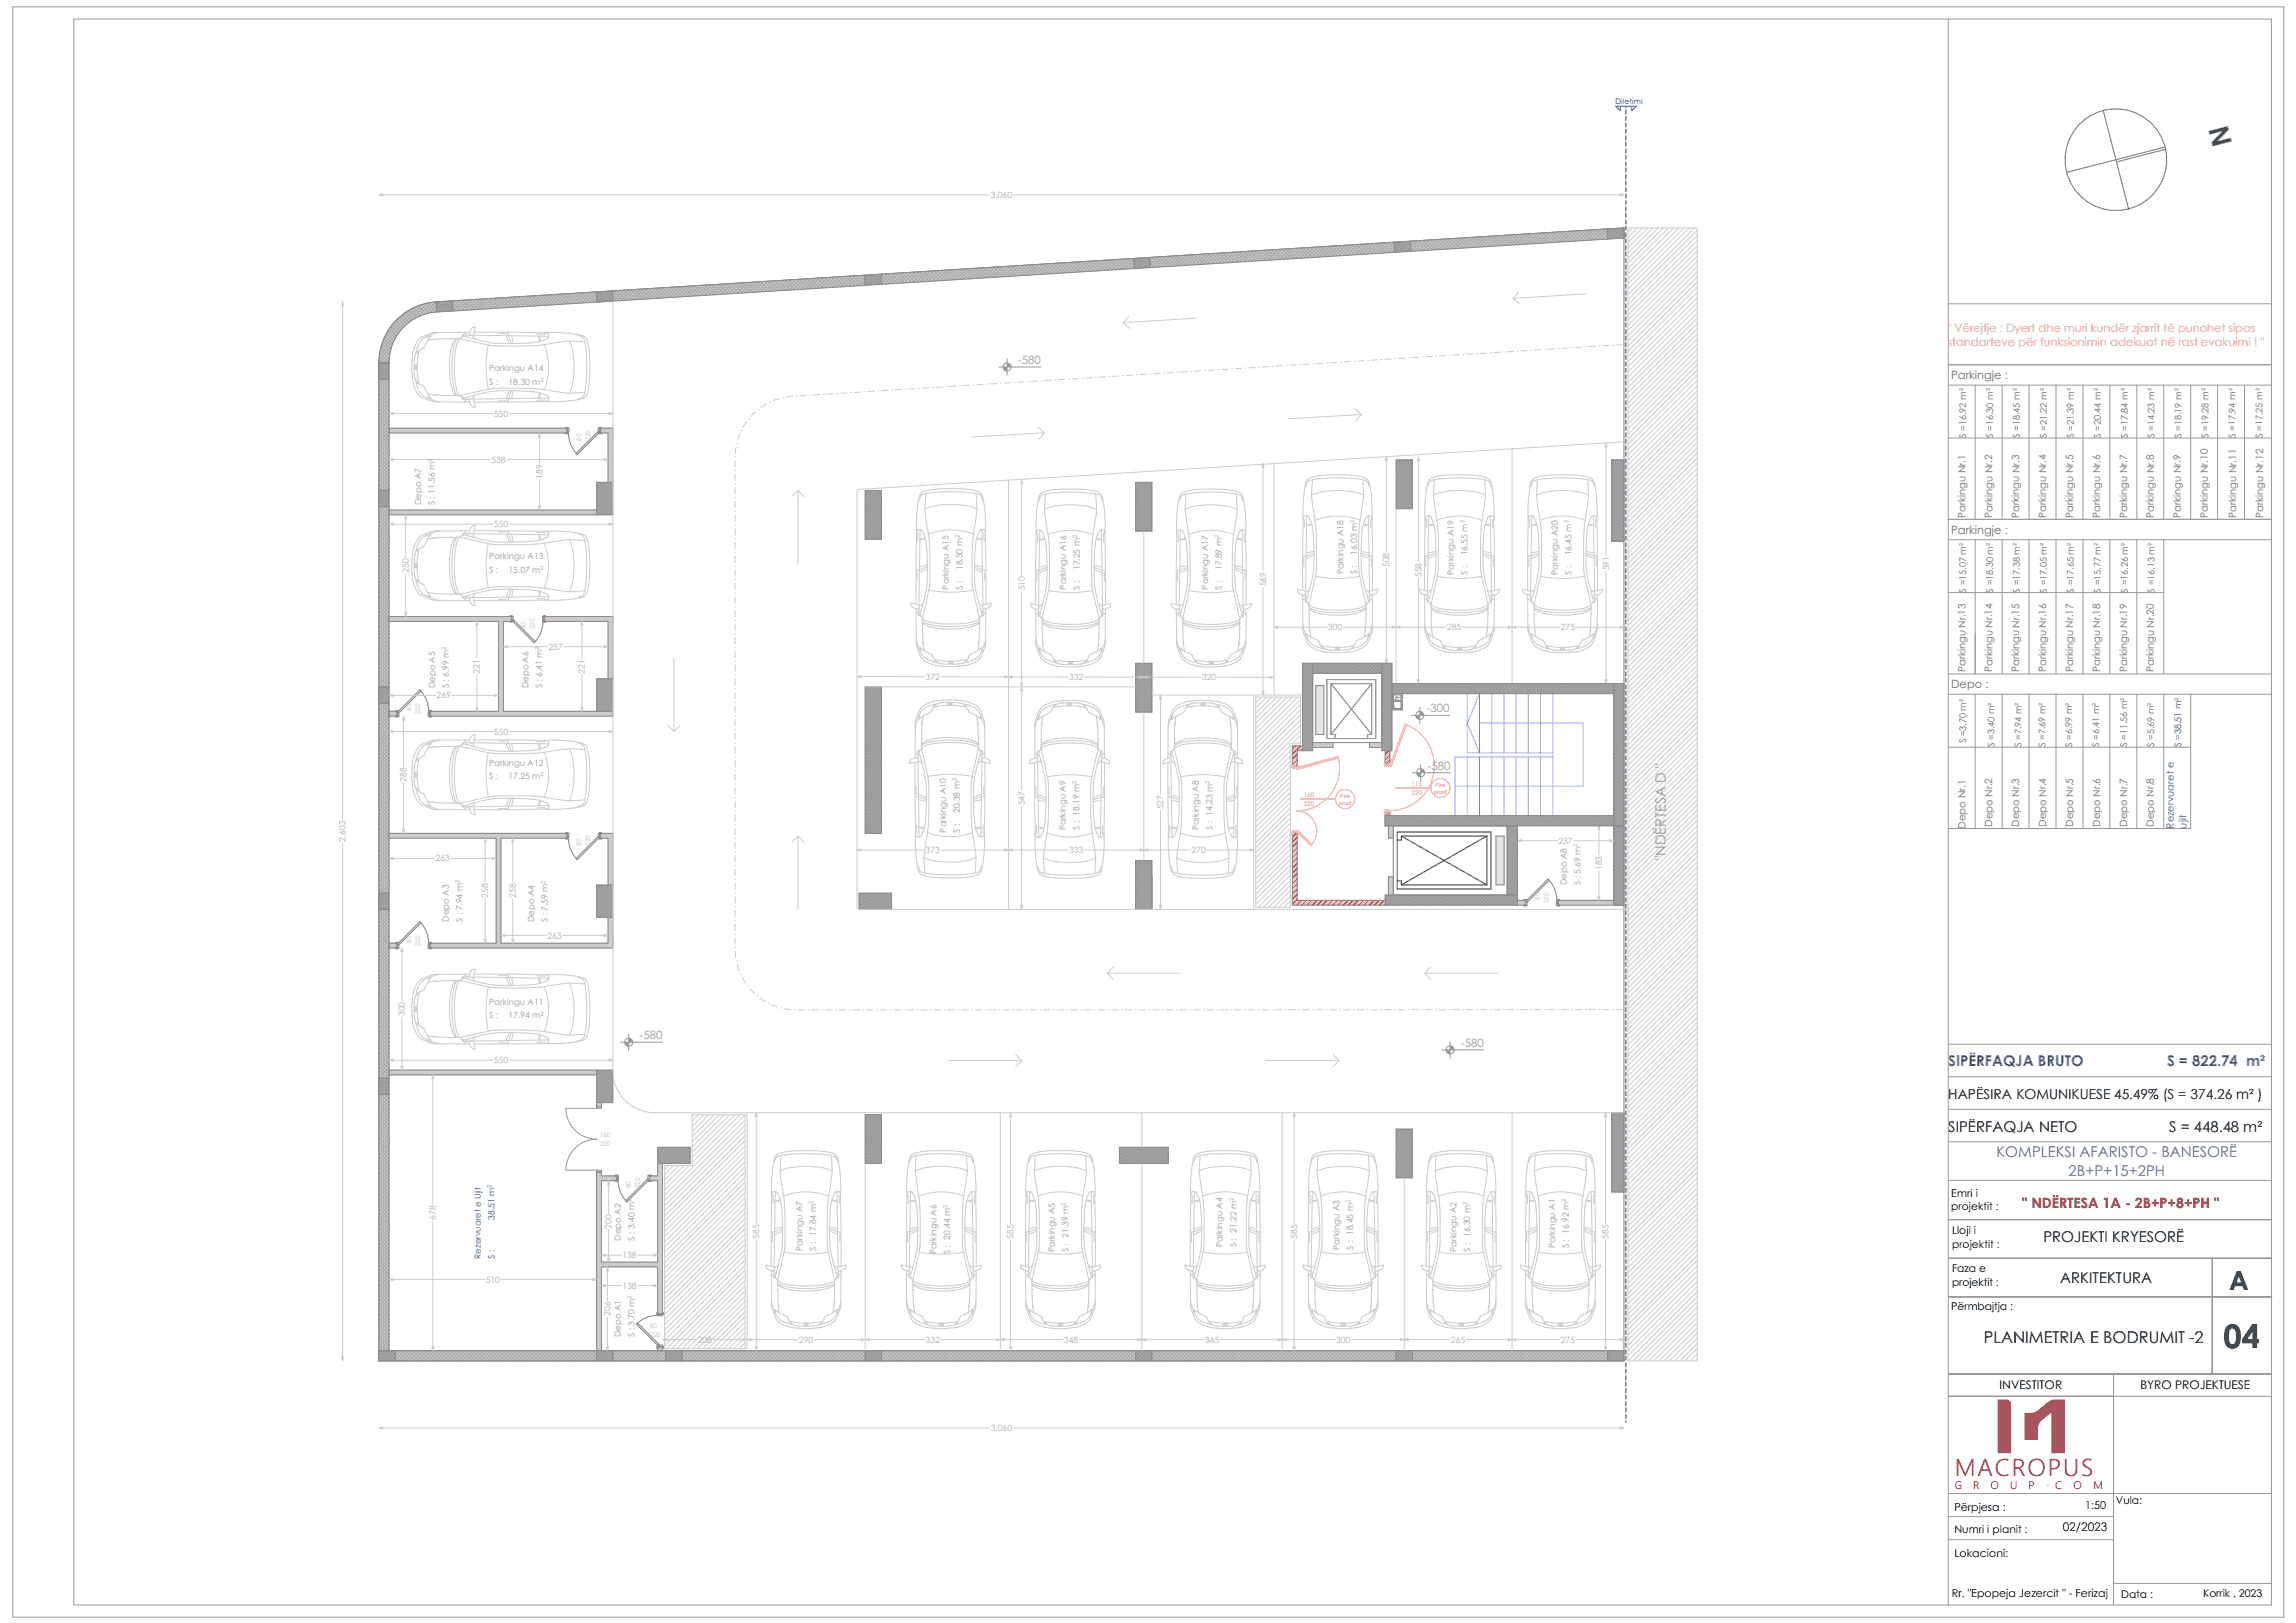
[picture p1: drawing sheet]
<svg xmlns="http://www.w3.org/2000/svg" width="594mm" height="420mm" viewBox="0 0 594 420" stroke-linecap="round" stroke-linejoin="round" font-family="sans-serif">
<defs><g id="words">
<text font-size="8.4" x="575.3" y="348.8">04</text>
<text font-size="7.2" fill="#6a6a6a" x="571.3" y="33.5" transform="rotate(76 571.3 33.5)">N</text>
<text font-size="6.8" x="576.7" y="333.7">A</text>
<text font-size="6.2" fill="#a80f02" x="505.7" y="381.9">MACROPUS</text>
<text font-size="4.2" x="513.3" y="347.6">PLANIMETRIA E BODRUMIT -2</text>
<g font-size="3.9" fill="#0077b0">
<text x="504" y="276">SIPËRFAQJA BRUTO</text>
<text x="560.6" y="276">S = 822.74 m²</text>
</g>
<g font-size="3.9">
<text x="504" y="292.8">SIPËRFAQJA NETO</text>
<text x="561.2" y="292.8">S = 448.48 m²</text>
<text x="528.7" y="321.4">PROJEKTI KRYESORË</text>
<text x="533" y="331.9">ARKITEKTURA</text>
</g>
<g font-size="3.9" fill="#54689e">
<text x="516.5" y="299.3">KOMPLEKSI AFARISTO - BANESORË</text>
<text x="535.2" y="304.2">2B+P+15+2PH</text>
</g>
<text font-size="3.7" fill="#999" x="431" y="222.7" transform="rotate(-90 431 222.7)">&quot;NDËRTESA D &quot;</text>
<text font-size="3.7" fill="#a80f02" x="523.2" y="312.5">&quot; NDËRTESA 1A - 2B+P+8+PH &quot;</text>
<text font-size="3.6" x="504" y="284.5">HAPËSIRA KOMUNIKUESE 45.49% (S = 374.26 m² )</text>
<g font-size="3.1">
<text x="517.3" y="359.3">INVESTITOR</text>
<text x="553.8" y="359.3">BYRO PROJEKTUESE</text>
<text x="533.7" y="396.1">02/2023</text>
</g>
<g font-size="3" fill="#fd8379">
<text x="503.9" y="85.8">&quot;</text>
<text x="503.9" y="89.6">standarteve për funksionimin adekuat në rast evakuimi ! &quot;</text>
<text x="505.7" y="85.8">Vërejtje : Dyert dhe muri kundër zjarrit të punohet sipas</text>
</g>
<g font-size="3" fill="#999">
<text x="263.4" y="94.2">-580</text>
<text x="369.1" y="184.3">-300</text>
<text x="369.3" y="199.2">-580</text>
<text x="165.5" y="268.9">-580</text>
<text x="378" y="270.9">-580</text>
</g>
<g font-size="3" fill="#6a6a6a">
<text x="504.8" y="98.1">Parkingje :</text>
<text x="504.8" y="138.1">Parkingje :</text>
<text x="504.8" y="178.1">Depo :</text>
</g>
<g font-size="2.8">
<text x="504.8" y="309.7">Emri i</text>
<text x="504.8" y="313.2">projektit :</text>
<text x="505" y="319.4">Lloji i</text>
<text x="505" y="322.9">projektit :</text>
<text x="505" y="329.2">Faza e</text>
<text x="505" y="332.7">projektit :</text>
<text x="504.8" y="339">Përmbajtja :</text>
<text x="547.4" y="389.1">Vula:</text>
<text x="505.6" y="390.9">Përpjesa :</text>
<text x="539.5" y="390.5">1:50</text>
<text x="505.6" y="396.8">Numri i planit :</text>
<text x="505.6" y="402.9">Lokacioni:</text>
<text x="505" y="413.4">Rr. &quot;Epopeja Jezercit &quot; - Ferizaj</text>
<text x="548.8" y="413.6">Data :</text>
<text x="570" y="413.4">Korrik , 2023</text>
</g>
<g font-size="2.8" fill="#a80f02">
<text x="505.7" y="385.3">G</text>
<text x="510.5" y="385.3">R</text>
<text x="515" y="385.3">O</text>
<text x="520" y="385.3">U</text>
<text x="524.8" y="385.3">P</text>
<text x="529.5" y="384.5">.</text>
<text x="531.7" y="385.3">C</text>
<text x="536.4" y="385.3">O</text>
<text x="541.6" y="385.3">M</text>
</g>
<g font-size="2.6" fill="#6a6a6a">
<text x="508.5" y="133.9" transform="rotate(-90 508.5 133.9)">Parkingu Nr.1</text>
<text x="515.4" y="133.9" transform="rotate(-90 515.4 133.9)">Parkingu Nr.2</text>
<text x="522.4" y="133.9" transform="rotate(-90 522.4 133.9)">Parkingu Nr.3</text>
<text x="529.4" y="133.9" transform="rotate(-90 529.4 133.9)">Parkingu Nr.4</text>
<text x="536.3" y="133.9" transform="rotate(-90 536.3 133.9)">Parkingu Nr.5</text>
<text x="543.3" y="133.9" transform="rotate(-90 543.3 133.9)">Parkingu Nr.6</text>
<text x="550.3" y="133.9" transform="rotate(-90 550.3 133.9)">Parkingu Nr.7</text>
<text x="557.2" y="133.9" transform="rotate(-90 557.2 133.9)">Parkingu Nr.8</text>
<text x="564.2" y="133.9" transform="rotate(-90 564.2 133.9)">Parkingu Nr.9</text>
<text x="571.2" y="133.9" transform="rotate(-90 571.2 133.9)">Parkingu Nr.10</text>
<text x="578.5" y="133.9" transform="rotate(-90 578.5 133.9)">Parkingu Nr.11</text>
<text x="585.5" y="133.9" transform="rotate(-90 585.5 133.9)">Parkingu Nr.12</text>
<text x="508.5" y="173.9" transform="rotate(-90 508.5 173.9)">Parkingu Nr.13</text>
<text x="515.4" y="173.9" transform="rotate(-90 515.4 173.9)">Parkingu Nr.14</text>
<text x="522.4" y="173.9" transform="rotate(-90 522.4 173.9)">Parkingu Nr.15</text>
<text x="529.4" y="173.9" transform="rotate(-90 529.4 173.9)">Parkingu Nr.16</text>
<text x="536.3" y="173.9" transform="rotate(-90 536.3 173.9)">Parkingu Nr.17</text>
<text x="543.3" y="173.9" transform="rotate(-90 543.3 173.9)">Parkingu Nr.18</text>
<text x="550.3" y="173.9" transform="rotate(-90 550.3 173.9)">Parkingu Nr.19</text>
<text x="557.2" y="173.9" transform="rotate(-90 557.2 173.9)">Parkingu Nr.20</text>
<text x="508.5" y="214.4" transform="rotate(-90 508.5 214.4)">Depo Nr.1</text>
<text x="515.4" y="213.9" transform="rotate(-90 515.4 213.9)">Depo Nr.2</text>
<text x="522.4" y="213.9" transform="rotate(-90 522.4 213.9)">Depo Nr.3</text>
<text x="529.4" y="213.9" transform="rotate(-90 529.4 213.9)">Depo Nr.4</text>
<text x="536.3" y="213.9" transform="rotate(-90 536.3 213.9)">Depo Nr.5</text>
<text x="543.3" y="213.9" transform="rotate(-90 543.3 213.9)">Depo Nr.6</text>
<text x="550.3" y="213.9" transform="rotate(-90 550.3 213.9)">Depo Nr.7</text>
<text x="557.2" y="213.9" transform="rotate(-90 557.2 213.9)">Depo Nr.8</text>
</g>
<g font-size="2.6" fill="#0077b0">
<text x="562.4" y="214.4" transform="rotate(-90 562.4 214.4)">Rezervuaret e</text>
<text x="565.7" y="214.4" transform="rotate(-90 565.7 214.4)">ujit</text>
</g>
<g font-size="2.4" fill="#6a6a6a">
<text x="508.6" y="113.4" transform="rotate(-90 508.6 113.4)">S =16.92 m²</text>
<text x="515.6" y="113.4" transform="rotate(-90 515.6 113.4)">S =16.30 m²</text>
<text x="522.6" y="113.4" transform="rotate(-90 522.6 113.4)">S =18.45 m²</text>
<text x="529.5" y="113.4" transform="rotate(-90 529.5 113.4)">S =21.22 m²</text>
<text x="536.5" y="113.4" transform="rotate(-90 536.5 113.4)">S =21.39 m²</text>
<text x="543.5" y="113.4" transform="rotate(-90 543.5 113.4)">S =20.44 m²</text>
<text x="550.5" y="113.4" transform="rotate(-90 550.5 113.4)">S =17.84 m²</text>
<text x="557.4" y="113.4" transform="rotate(-90 557.4 113.4)">S =14.23 m²</text>
<text x="564.4" y="113.4" transform="rotate(-90 564.4 113.4)">S =18.19 m²</text>
<text x="571.4" y="113.4" transform="rotate(-90 571.4 113.4)">S =19.28 m²</text>
<text x="578.3" y="113.4" transform="rotate(-90 578.3 113.4)">S =17.94 m²</text>
<text x="585.3" y="113.4" transform="rotate(-90 585.3 113.4)">S =17.25 m²</text>
<text x="508.6" y="153.4" transform="rotate(-90 508.6 153.4)">S =15.07 m²</text>
<text x="515.6" y="153.4" transform="rotate(-90 515.6 153.4)">S =18.30 m²</text>
<text x="522.6" y="153.4" transform="rotate(-90 522.6 153.4)">S =17.38 m²</text>
<text x="529.5" y="153.4" transform="rotate(-90 529.5 153.4)">S =17.05 m²</text>
<text x="536.5" y="153.4" transform="rotate(-90 536.5 153.4)">S =17.65 m²</text>
<text x="543.5" y="153.4" transform="rotate(-90 543.5 153.4)">S =15.77 m²</text>
<text x="550.5" y="153.4" transform="rotate(-90 550.5 153.4)">S =16.26 m²</text>
<text x="557.4" y="153.4" transform="rotate(-90 557.4 153.4)">S =16.13 m²</text>
<text x="508.6" y="192.4" transform="rotate(-90 508.6 192.4)">S =3.70 m²</text>
<text x="516" y="193.4" transform="rotate(-90 516 193.4)">S =3.40 m²</text>
<text x="523" y="193.4" transform="rotate(-90 523 193.4)">S =7.94 m²</text>
<text x="529.2" y="193.4" transform="rotate(-90 529.2 193.4)">S =7.69 m²</text>
<text x="536.1" y="193.4" transform="rotate(-90 536.1 193.4)">S =6.99 m²</text>
<text x="543.1" y="193.4" transform="rotate(-90 543.1 193.4)">S =6.41 m²</text>
<text x="550.3" y="193.4" transform="rotate(-90 550.3 193.4)">S =11.56 m²</text>
<text x="557.3" y="193.4" transform="rotate(-90 557.3 193.4)">S =5.69 m²</text>
</g>
<text font-size="2.4" fill="#0077b0" x="564.3" y="193.4" transform="rotate(-90 564.3 193.4)">S =38.51 m²</text>
<g font-size="2.2" fill="#aaa">
<text x="256.3" y="51.2">3,060</text>
<text x="127.8" y="107.8">550</text>
<text x="127.1" y="119.7">538</text>
<text x="140.3" y="123.9" transform="rotate(-90 140.3 123.9)">189</text>
<text x="127.8" y="136.4">550</text>
<text x="105.7" y="148.2" transform="rotate(-90 105.7 148.2)">250</text>
<text x="359.4" y="146.8" transform="rotate(-90 359.4 146.8)">508</text>
<text x="367.8" y="149.4" transform="rotate(-90 367.8 149.4)">558</text>
<text x="416.3" y="147.6" transform="rotate(-90 416.3 147.6)">591</text>
<text x="265.1" y="152.8" transform="rotate(-90 265.1 152.8)">510</text>
<text x="327.5" y="151.8" transform="rotate(-90 327.5 151.8)">569</text>
<text x="343.5" y="163.1">300</text>
<text x="374.3" y="163.1">285</text>
<text x="403.8" y="163.1">275</text>
<text x="141.9" y="168.2">257</text>
<text x="124.2" y="174.3" transform="rotate(-90 124.2 174.3)">221</text>
<text x="151.3" y="174.3" transform="rotate(-90 151.3 174.3)">221</text>
<text x="239.5" y="175.9">372</text>
<text x="276.6" y="176">332</text>
<text x="310.9" y="176.1">320</text>
<text x="113" y="180.8">269</text>
<text x="127.8" y="190.1">550</text>
<text x="105.2" y="202.3" transform="rotate(-90 105.2 202.3)">288</text>
<text x="265.1" y="208.4" transform="rotate(-90 265.1 208.4)">547</text>
<text x="301" y="209.4" transform="rotate(-90 301 209.4)">527</text>
<text x="89.4" y="217.9" transform="rotate(-90 89.4 217.9)">2,603</text>
<text x="239.5" y="220.8">373</text>
<text x="276.6" y="220.8">333</text>
<text x="308.3" y="220.8">270</text>
<text x="403.2" y="218.3">237</text>
<text x="112.7" y="222.9">263</text>
<text x="414.4" y="225.2" transform="rotate(-90 414.4 225.2)">183</text>
<text x="126.3" y="232.3" transform="rotate(-90 126.3 232.3)">258</text>
<text x="133.4" y="232.3" transform="rotate(-90 133.4 232.3)">258</text>
<text x="141.6" y="242.9">263</text>
<text x="104.8" y="263" transform="rotate(-90 104.8 263)">300</text>
<text x="127.8" y="275.1">550</text>
<text x="112.8" y="315.7" transform="rotate(-90 112.8 315.7)">678</text>
<text x="158.2" y="317.9" transform="rotate(-90 158.2 317.9)">200</text>
<text x="196.4" y="320.6" transform="rotate(-90 196.4 320.6)">585</text>
<text x="262.2" y="320.6" transform="rotate(-90 262.2 320.6)">585</text>
<text x="335.6" y="320.6" transform="rotate(-90 335.6 320.6)">585</text>
<text x="416.2" y="320.6" transform="rotate(-90 416.2 320.6)">585</text>
<text x="161" y="325.6">138</text>
<text x="125.7" y="331.9">510</text>
<text x="161" y="333.5">138</text>
<text x="158" y="340.6" transform="rotate(-90 158 340.6)">206</text>
<text x="180.5" y="347.5">208</text>
<text x="206.7" y="347.5">290</text>
<text x="239.5" y="347.5">332</text>
<text x="275.2" y="347.5">348</text>
<text x="311.7" y="347.5">345</text>
<text x="345.7" y="347.5">300</text>
<text x="375.4" y="347.5">265</text>
<text x="403.8" y="347.5">275</text>
<text x="256.3" y="370.3">3,060</text>
</g>
<g font-size="2.2" fill="#999">
<text x="126.5" y="96">Parkingu A14</text>
<text x="126.5" y="99.5">S :</text>
<text x="131.6" y="99.5">18.30 m</text>
<text x="109" y="130.8" transform="rotate(-90 109 130.8)">Depo A7</text>
<text x="112.5" y="130.8" transform="rotate(-90 112.5 130.8)">S : 11.56 m</text>
<text x="351.1" y="143.6" transform="rotate(-90 351.1 143.6)">16.03 m</text>
<text x="379.7" y="143.7" transform="rotate(-90 379.7 143.7)">16.55 m</text>
<text x="406.6" y="143.7" transform="rotate(-90 406.6 143.7)">16.45 m</text>
<text x="126.5" y="144.7">Parkingu A13</text>
<text x="126.5" y="148.3">S :</text>
<text x="131.6" y="148.3">15.07 m</text>
<text x="249" y="147.5" transform="rotate(-90 249 147.5)">18.50 m</text>
<text x="279.4" y="147.5" transform="rotate(-90 279.4 147.5)">17.25 m</text>
<text x="316.1" y="147.5" transform="rotate(-90 316.1 147.5)">17.89 m</text>
<text x="347.5" y="148.6" transform="rotate(-90 347.5 148.6)">Parkingu A18</text>
<text x="351.1" y="148.6" transform="rotate(-90 351.1 148.6)">S :</text>
<text x="376.1" y="148.7" transform="rotate(-90 376.1 148.7)">Parkingu A19</text>
<text x="379.7" y="148.7" transform="rotate(-90 379.7 148.7)">S :</text>
<text x="403" y="148.7" transform="rotate(-90 403 148.7)">Parkingu A20</text>
<text x="406.6" y="148.7" transform="rotate(-90 406.6 148.7)">S :</text>
<text x="245.5" y="152.6" transform="rotate(-90 245.5 152.6)">Parkingu A15</text>
<text x="249" y="152.6" transform="rotate(-90 249 152.6)">S :</text>
<text x="275.9" y="152.6" transform="rotate(-90 275.9 152.6)">Parkingu A16</text>
<text x="279.4" y="152.6" transform="rotate(-90 279.4 152.6)">S :</text>
<text x="312.5" y="152.6" transform="rotate(-90 312.5 152.6)">Parkingu A17</text>
<text x="316.1" y="152.6" transform="rotate(-90 316.1 152.6)">S :</text>
<text x="112.5" y="178.1" transform="rotate(-90 112.5 178.1)">Depo A5</text>
<text x="116.1" y="178.1" transform="rotate(-90 116.1 178.1)">S : 6.99 m</text>
<text x="136.7" y="178.1" transform="rotate(-90 136.7 178.1)">Depo A6</text>
<text x="140.3" y="178.1" transform="rotate(-90 140.3 178.1)">S : 6.41 m</text>
<text x="126.5" y="198.1">Parkingu A12</text>
<text x="126.5" y="201.7">S :</text>
<text x="131.6" y="201.7">17.25 m</text>
<text x="244.8" y="215.5" transform="rotate(-90 244.8 215.5)">Parkingu A10</text>
<text x="248.3" y="215.5" transform="rotate(-90 248.3 215.5)">S :</text>
<text x="248.3" y="210.4" transform="rotate(-90 248.3 210.4)">20.38 m</text>
<text x="275.7" y="214.8" transform="rotate(-90 275.7 214.8)">Parkingu A9</text>
<text x="279.3" y="214.8" transform="rotate(-90 279.3 214.8)">S : 18.19 m</text>
<text x="310.2" y="214.8" transform="rotate(-90 310.2 214.8)">Parkingu A8</text>
<text x="313.7" y="214.8" transform="rotate(-90 313.7 214.8)">S : 14.23 m</text>
<text x="405.4" y="229.1" transform="rotate(-90 405.4 229.1)">Depo A8</text>
<text x="408.9" y="229.1" transform="rotate(-90 408.9 229.1)">S : 5.69 m</text>
<text x="116.1" y="238.6" transform="rotate(-90 116.1 238.6)">Depo A3</text>
<text x="119.7" y="238.6" transform="rotate(-90 119.7 238.6)">S : 7.94 m</text>
<text x="138.2" y="238.6" transform="rotate(-90 138.2 238.6)">Depo A4</text>
<text x="141.8" y="238.6" transform="rotate(-90 141.8 238.6)">S : 7.59 m</text>
<text x="126.5" y="260">Parkingu A11</text>
<text x="126.5" y="263.6">S :</text>
<text x="131.6" y="263.6">17.94 m</text>
<text x="160.6" y="321.1" transform="rotate(-90 160.6 321.1)">Depo A2</text>
<text x="164.1" y="321.1" transform="rotate(-90 164.1 321.1)">S : 3.40 m</text>
<text x="207.6" y="323.7" transform="rotate(-90 207.6 323.7)">Parkingu A7</text>
<text x="211.1" y="323.7" transform="rotate(-90 211.1 323.7)">S : 17.84 m</text>
<text x="316.3" y="322.8" transform="rotate(-90 316.3 322.8)">Parkingu A4</text>
<text x="319.9" y="322.8" transform="rotate(-90 319.9 322.8)">S : 21.22 m</text>
<text x="346.5" y="323.4" transform="rotate(-90 346.5 323.4)">Parkingu A3</text>
<text x="350.1" y="323.4" transform="rotate(-90 350.1 323.4)">S : 18.45 m</text>
<text x="376.8" y="323.9" transform="rotate(-90 376.8 323.9)">Parkingu A2</text>
<text x="380.4" y="323.9" transform="rotate(-90 380.4 323.9)">S : 16.30 m</text>
<text x="402.4" y="323" transform="rotate(-90 402.4 323)">Parkingu A1</text>
<text x="405.9" y="323" transform="rotate(-90 405.9 323)">S : 16.92 m</text>
<text x="242.3" y="324.6" transform="rotate(-90 242.3 324.6)">Parkingu A6</text>
<text x="245.8" y="324.6" transform="rotate(-90 245.8 324.6)">S : 20.44 m</text>
<text x="272.9" y="324.1" transform="rotate(-90 272.9 324.1)">Parkingu A5</text>
<text x="276.4" y="324.1" transform="rotate(-90 276.4 324.1)">S : 21.39 m</text>
<text x="160.6" y="346" transform="rotate(-90 160.6 346)">Depo A1</text>
<text x="164.1" y="346" transform="rotate(-90 164.1 346)">S : 3.70 m</text>
</g>
<g font-size="2.2" fill="#0077b0">
<text x="127.9" y="315.6" transform="rotate(-90 127.9 315.6)">38.51 m</text>
<text x="124.4" y="325.8" transform="rotate(-90 124.4 325.8)">Rezervuaret e Ujit</text>
<text x="127.9" y="325.8" transform="rotate(-90 127.9 325.8)">S :</text>
</g>
<text font-size="2" fill="#00f" x="417.9" y="26.9">Diletimi</text>
<g font-size="1.6" fill="#d5aaaa">
<text x="150.4" y="114" transform="rotate(-90 150.4 114)">80</text>
<text x="152.7" y="114" transform="rotate(-90 152.7 114)">220</text>
<text x="136" y="162.8" transform="rotate(-90 136 162.8)">80</text>
<text x="138.3" y="162.8" transform="rotate(-90 138.3 162.8)">220</text>
<text x="106.4" y="183.9" transform="rotate(-90 106.4 183.9)">80</text>
<text x="108.7" y="184.8" transform="rotate(-90 108.7 184.8)">220</text>
<text x="150.4" y="218.9" transform="rotate(-90 150.4 218.9)">80</text>
<text x="152.7" y="218.9" transform="rotate(-90 152.7 218.9)">220</text>
<text x="398.3" y="232.8" transform="rotate(-90 398.3 232.8)">80</text>
<text x="400.6" y="233.7" transform="rotate(-90 400.6 233.7)">220</text>
<text x="106.4" y="243.9" transform="rotate(-90 106.4 243.9)">80</text>
<text x="108.7" y="244.8" transform="rotate(-90 108.7 244.8)">220</text>
<text x="155.2" y="296.5">220</text>
<text x="155.2" y="294.2">160</text>
<text x="163.2" y="307.5" transform="rotate(-90 163.2 307.5)">80</text>
<text x="165.6" y="307.5" transform="rotate(-90 165.6 307.5)">220</text>
<text x="168.2" y="346">220</text>
<text x="168.2" y="343.7">80</text>
</g>
<g font-size="1.6" fill="#fd8379">
<text x="365.2" y="203.4">115</text>
<text x="337.3" y="208.7">220</text>
<text x="337.3" y="206.3">160</text>
<text x="365.2" y="205.7">220</text>
</g>
<g font-size="1.5" fill="#999">
<text x="139.8" y="98.8">2</text>
<text x="111.8" y="119.6" transform="rotate(-90 111.8 119.6)">2</text>
<text x="350.3" y="135.4" transform="rotate(-90 350.3 135.4)">2</text>
<text x="378.9" y="135.5" transform="rotate(-90 378.9 135.5)">2</text>
<text x="405.8" y="135.5" transform="rotate(-90 405.8 135.5)">2</text>
<text x="248.2" y="139.3" transform="rotate(-90 248.2 139.3)">2</text>
<text x="278.6" y="139.3" transform="rotate(-90 278.6 139.3)">2</text>
<text x="315.3" y="139.3" transform="rotate(-90 315.3 139.3)">2</text>
<text x="139.8" y="147.5">2</text>
<text x="115.3" y="168.2" transform="rotate(-90 115.3 168.2)">2</text>
<text x="139.5" y="168.2" transform="rotate(-90 139.5 168.2)">2</text>
<text x="139.8" y="200.9">2</text>
<text x="247.6" y="202.2" transform="rotate(-90 247.6 202.2)">2</text>
<text x="278.5" y="202.8" transform="rotate(-90 278.5 202.8)">2</text>
<text x="312.9" y="202.8" transform="rotate(-90 312.9 202.8)">2</text>
<text x="408.2" y="219.1" transform="rotate(-90 408.2 219.1)">2</text>
<text x="118.9" y="228.6" transform="rotate(-90 118.9 228.6)">2</text>
<text x="141" y="228.7" transform="rotate(-90 141 228.7)">2</text>
<text x="139.8" y="262.8">2</text>
<text x="163.4" y="311.1" transform="rotate(-90 163.4 311.1)">2</text>
<text x="210.4" y="311.6" transform="rotate(-90 210.4 311.6)">2</text>
<text x="319.1" y="310.7" transform="rotate(-90 319.1 310.7)">2</text>
<text x="349.3" y="311.4" transform="rotate(-90 349.3 311.4)">2</text>
<text x="379.6" y="311.9" transform="rotate(-90 379.6 311.9)">2</text>
<text x="405.1" y="311" transform="rotate(-90 405.1 311)">2</text>
<text x="245" y="312.5" transform="rotate(-90 245 312.5)">2</text>
<text x="275.7" y="312.1" transform="rotate(-90 275.7 312.1)">2</text>
<text x="163.4" y="336.1" transform="rotate(-90 163.4 336.1)">2</text>
</g>
<text font-size="1.5" fill="#0077b0" x="127.2" y="307.4" transform="rotate(-90 127.2 307.4)">2</text>
<g font-size="1.4" fill="#fd8379">
<text x="371.4" y="203.7">Fire</text>
<text x="346.4" y="208.2">proof</text>
<text x="346.8" y="206.6">Fire</text>
<text x="371" y="205.4">proof</text>
</g>
</g></defs>
<!-- layer: A - Fleta -->
<path d="M504 295.5h83.7M504 315.6h83.7M504 305.5h83.7M504 335.6h83.8M504 325.6h83.8M572.3 325.6v30M504 355.6h83.8M546.8 355.6v59.7M504 361.3h83.7M504 398.4h42.8M504 386.5h83.7M504 392.5h42.8" fill="none" stroke="#999" stroke-width=".26"/>
<g fill="#c92e1f">
<path d="M516.8 362.1h2.2a1.3 1.3 0 0 1 1.3 1.3v12.6h-3.5z" fill-rule="evenodd"/>
<path d="M523.8 365.7a5.3 5.3 0 0 0 3.4-.7l3.5-2.7 3.5-.2v13.9h-3.5v-10.3l-1.1 .7a4.4 4.4 0 0 0-2.4 3.2v2.9h-3.4z" fill-rule="evenodd"/>
</g>
<path d="M504 278.6h83.7M504 270.2h83.7M504 287.1h83.7M546.8 409.8h40.9" fill="none" stroke="#999" stroke-width=".26"/>
<!-- layer: Dimensioning - General -->
<path d="M544.1 28.6a13.2 13.2 0 0 1 16 9.4 13.2 13.2 0 0 1-9.4 16.1M544.1 28.6a13.2 13.2 0 0 0-9.4 16 13.2 13.2 0 0 0 16 9.5M544.1 28.6l6.6 25.5M560.1 38.1l-25.4 6.5M560.3 38.6l-12.7 3.3" fill="none" stroke="#6a6a6a" stroke-width=".26"/>
<!-- layer: A - Projekti Zbatues  -->
<g fill="#fff">
<path d="M391.2 288h28.9v64.2h-28.9z" fill-rule="evenodd"/>
<path d="M363.3 288h27.9v64.2h-27.9z" fill-rule="evenodd"/>
<path d="M331.7 288h31.6v64.2h-31.6z" fill-rule="evenodd"/>
<path d="M295.4 288h36.3v64.2h-36.3z" fill-rule="evenodd"/>
<path d="M258.8 288h36.6v64.2h-36.6z" fill-rule="evenodd"/>
<path d="M223.8 288h35v64.2h-35z" fill-rule="evenodd"/>
<path d="M193.3 288h30.5v64.2h-30.5z" fill-rule="evenodd"/>
<path d="M295.9 179.9h28.4v55.4h-28.4z" fill-rule="evenodd"/>
<path d="M260.9 177.8h35v57.5h-35z" fill-rule="evenodd"/>
<path d="M221.7 177.8h39.2v57.5h-38.7l-.3-.1-.2-.4z" fill-rule="evenodd"/>
<path d="M98 244.7h60.6v32.8h-60.6z" fill-rule="evenodd"/>
<path d="M98 184.7h60.6v31.6h-60.6z" fill-rule="evenodd"/>
<path d="M98 132.6h60.6v27.6h-60.6z" fill-rule="evenodd"/>
<path d="M103.1 82.3a15.8 15.8 0 0 1 9.7-4.2l45.8-2.8v36.1h-60.6v-17.5a15.8 15.8 0 0 1 5.1-11.6z" fill-rule="evenodd"/>
<path d="M221.9 126.8l.3-.1 38.7-2.5v53.6h-39.2v-50.6z" fill-rule="evenodd"/>
<path d="M260.9 124.2l35-2.1v55.7h-35z" fill-rule="evenodd"/>
<path d="M295.9 122.1l33.7-2.1v59.9h-33.7z" fill-rule="evenodd"/>
<path d="M329.6 120l31.6-2v60.2h-2.4v-5.2h-20.5v6.9h-8.7z" fill-rule="evenodd"/>
<path d="M361.2 118l30-1.9v62.1h-30z" fill-rule="evenodd"/>
<path d="M391.2 116.1l28.9-1.8v63.9h-28.9z" fill-rule="evenodd"/>
<path d="M155 327.2h16.4v25h-16.4z" fill-rule="evenodd"/>
<path d="M155 304.3h16.4v22.9h-16.4z" fill-rule="evenodd"/>
<path d="M98 277.5h57.6v26.8h-.6v47.9h-57z" fill-rule="evenodd"/>
<path d="M129 216.3h29.6v28.4h-29.6z" fill-rule="evenodd"/>
<path d="M98 160.2h31.6v24.5h-31.6z" fill-rule="evenodd"/>
<path d="M129.6 160.2h29v24.5h-29z" fill-rule="evenodd"/>
<path d="M98 111.4h60.6v21.2h-60.6z" fill-rule="evenodd"/>
<path d="M391.2 212.4h28.9v21.8h-28.9z" fill-rule="evenodd"/>
</g>
<!-- layer: Model Unit - Zone -->
<path d="M98 216.3h31v28.4h-31z" fill-rule="evenodd" fill="#fff"/>
<!-- layer: 2D Drafting - General -->
<path d="M103.1 82.3a15.8 15.8 0 0 1 9.7-4.2l307.3-19.1v293.2h-322.1v-258.3a15.8 15.8 0 0 1 5.1-11.6zM360.4 213.7v17.9h29.5v-17.9zM339.6 174.3v17.9h17.9v-17.9z" fill-rule="evenodd" fill="#fff"/>
<path d="M103.1 82.3a15.8 15.8 0 0 1 9.7-4.2l307.3-19.1v293.2h-322.1v-258.3a15.8 15.8 0 0 1 5.1-11.6zM339.6 174.3h17.9v17.9h-17.9zM360.4 213.7h29.5v17.9h-29.5z" fill="none" stroke="#7f7f7f" stroke-width=".26"/>
<!-- layer: A - Fill Zone -->
<g fill="#b5b5b5">
<path d="M360.4 181.5l.5 1.6 1 .3h-1.5z" fill-rule="evenodd"/>
<path d="M360.4 179.8l.3 1.1 1.1 .3h-1.4z" fill-rule="evenodd"/>
</g>
<path d="M324.9 180.4h11.5v12.1h-2.6v42.3h-8.9z" fill-rule="evenodd" fill="#fff"/>
<g fill="none" stroke="#ccc" stroke-width=".26">
<path d="M324.9 180.4h11.5v12.1h-2.6v42.3h-8.9zM325 180.4l-.1 .1M326.3 180.4l-1.4 1.4M327.7 180.4l-2.8 2.8M329 180.4l-4.1 4.1M330.3 180.4l-5.4 5.5M331.7 180.4l-6.8 6.8M333 180.4l-8.1 8.1M333.8 199.7l-8.9 8.9M333.8 198.4l-8.9 8.9M333.8 197l-8.9 9M333.8 195.7l-8.9 8.9"/>
<path d="M333.8 194.3l-8.9 9M333.8 193l-8.9 8.9M334.4 180.4l-9.5 9.5M335.7 180.4l-10.8 10.8M336.4 191.7l-.7 .8M336.4 190.4l-2.1 2.1M336.4 189l-11.5 11.6M336.4 187.7l-11.5 11.6M336.4 186.3l-11.5 11.6M336.4 185l-11.5 11.6M336.4 183.7l-11.5 11.5M336.4 182.3l-11.5 11.6"/>
<path d="M336.4 181l-11.5 11.6M333.8 219.8l-8.9 8.9M333.8 218.5l-8.9 8.9M333.8 217.1l-8.9 9M333.8 215.8l-8.9 8.9M333.8 214.4l-8.9 9M333.8 213.1l-8.9 8.9M333.8 211.8l-8.9 8.9M333.8 210.4l-8.9 9M333.8 209.1l-8.9 8.9M333.8 207.7l-8.9 9M333.8 206.4l-8.9 8.9"/>
<path d="M333.8 205.1l-8.9 8.9M333.8 203.7l-8.9 9M333.8 202.4l-8.9 8.9M333.8 201l-8.9 9M333.8 234.5l-.3 .3M333.8 233.2l-1.6 1.6M333.8 231.8l-2.9 3M333.8 230.5l-4.3 4.3M333.8 229.2l-5.6 5.6M333.8 227.8l-7 7M333.8 226.5l-8.3 8.3M333.8 225.2l-8.9 8.9"/>
<path d="M333.8 223.8l-8.9 9M333.8 222.5l-8.9 8.9M333.8 221.1l-8.9 9"/>
</g>
<path d="M179.1 288.5h13.7v60.5h-20.9v-47.4h7.2z" fill-rule="evenodd" fill="#fff"/>
<g fill="none" stroke="#ccc" stroke-width=".26">
<path d="M179.1 288.5h13.7v60.5h-20.9v-47.4h7.2zM179.4 288.5l-.3 .3M180.7 288.5l-1.6 1.6M182.1 288.5l-3 3M183.4 288.5l-4.3 4.3M184.7 288.5l-5.6 5.6M186.1 288.5l-7 7M187.4 288.5l-8.3 8.3M188.8 288.5l-9.7 9.7M190.1 288.5l-11 11M191.4 288.5l-12.3 12.3M192.8 299.2l-20.9 20.9"/>
<path d="M192.8 297.9l-20.9 20.8M192.8 296.5l-20.9 20.9M192.8 295.2l-20.9 20.8M192.8 293.9l-20.9 20.8M192.8 292.5l-20.9 20.9M192.8 291.2l-20.9 20.8M192.8 289.8l-20.9 20.9M192.8 288.5l-20.9 20.8M172.9 301.6l-1 1M174.3 301.6l-2.4 2.4M175.6 301.6l-3.7 3.7M176.9 301.6l-5 5.1"/>
<path d="M178.3 301.6l-6.4 6.4M192.8 319.3l-20.9 20.9M192.8 318l-20.9 20.8M192.8 316.6l-20.9 20.9M192.8 315.3l-20.9 20.8M192.8 314l-20.9 20.8M192.8 312.6l-20.9 20.9M192.8 311.3l-20.9 20.8M192.8 309.9l-20.9 20.9M192.8 308.6l-20.9 20.8M192.8 307.3l-20.9 20.8M192.8 305.9l-20.9 20.9"/>
<path d="M192.8 304.6l-20.9 20.8M192.8 303.2l-20.9 20.9M192.8 301.9l-20.9 20.8M192.8 300.6l-20.9 20.8M192.8 339.4l-9.6 9.6M192.8 338.1l-11 10.9M192.8 336.7l-12.3 12.3M192.8 335.4l-13.7 13.6M192.8 334l-15 15M192.8 332.7l-16.3 16.3M192.8 331.4l-17.7 17.6M192.8 330l-19 19"/>
<path d="M192.8 328.7l-20.4 20.3M192.8 327.3l-20.9 20.9M192.8 326l-20.9 20.9M192.8 324.7l-20.9 20.8M192.8 323.3l-20.9 20.9M192.8 322l-20.9 20.8M192.8 320.7l-20.9 20.8M192.8 348.8l-.3 .2M192.8 347.4l-1.6 1.6M192.8 346.1l-2.9 2.9M192.8 344.8l-4.3 4.2M192.8 343.4l-5.6 5.6"/>
<path d="M192.8 342.1l-7 6.9M192.8 340.7l-8.3 8.3"/>
</g>
<!-- layer: A - Muret -->
<path d="M102.2 349.5h52.1v2.7h-52.1z" fill-rule="evenodd" fill="#ccc"/>
<g fill="none" stroke="#aaa" stroke-width=".26">
<path d="M102.2 349.8l2.4 2.4M102.2 350.8l1.4 1.4M102.2 351.7l.5 .5M102.8 349.5l-.6 .6M102.9 349.5l2.7 2.7M103.7 349.5l-1.5 1.5M103.9 349.5l2.6 2.7M104.7 349.5l-2.5 2.5M104.9 349.5l2.6 2.7M105.7 349.5l-2.7 2.7M105.8 349.5l2.7 2.7M106.6 349.5l-2.6 2.7"/>
<path d="M106.8 349.5l2.6 2.7M107.6 349.5l-2.6 2.7M107.8 349.5l2.6 2.7M108.6 349.5l-2.7 2.7M108.8 349.5l2.6 2.7M109.5 349.5l-2.6 2.7M109.7 349.5l2.7 2.7M110.5 349.5l-2.6 2.7M110.7 349.5l2.6 2.7M111.5 349.5l-2.7 2.7M111.7 349.5l2.6 2.7M112.4 349.5l-2.6 2.7"/>
<path d="M112.6 349.5l2.7 2.7M113.4 349.5l-2.6 2.7M113.6 349.5l2.6 2.7M114.4 349.5l-2.7 2.7M114.6 349.5l2.6 2.7M115.3 349.5l-2.6 2.7M115.5 349.5l2.7 2.7M116.3 349.5l-2.6 2.7M116.5 349.5l2.6 2.7M117.3 349.5l-2.7 2.7M117.5 349.5l2.6 2.7M118.2 349.5l-2.6 2.7"/>
<path d="M118.4 349.5l2.7 2.7M119.2 349.5l-2.6 2.7M119.4 349.5l2.6 2.7M120.2 349.5l-2.7 2.7M120.4 349.5l2.6 2.7M121.1 349.5l-2.6 2.7M121.3 349.5l2.7 2.7M122.1 349.5l-2.6 2.7M122.3 349.5l2.6 2.7M123.1 349.5l-2.7 2.7M123.3 349.5l2.6 2.7M124 349.5l-2.6 2.7"/>
<path d="M124.2 349.5l2.7 2.7M125 349.5l-2.6 2.7M125.2 349.5l2.6 2.7M126 349.5l-2.6 2.7M126.2 349.5l2.6 2.7M127 349.5l-2.7 2.7M127.1 349.5l2.7 2.7M127.9 349.5l-2.6 2.7M128.1 349.5l2.6 2.7M128.9 349.5l-2.6 2.7M129.1 349.5l2.6 2.7M129.9 349.5l-2.7 2.7"/>
<path d="M130 349.5l2.7 2.7M130.8 349.5l-2.6 2.7M131 349.5l2.6 2.7M131.8 349.5l-2.6 2.7M132 349.5l2.6 2.7M132.8 349.5l-2.7 2.7M132.9 349.5l2.7 2.7M133.7 349.5l-2.6 2.7M133.9 349.5l2.6 2.7M134.7 349.5l-2.6 2.7M134.9 349.5l2.6 2.7M135.7 349.5l-2.7 2.7"/>
<path d="M135.8 349.5l2.7 2.7M136.6 349.5l-2.6 2.7M136.8 349.5l2.6 2.7M137.6 349.5l-2.6 2.7M137.8 349.5l2.6 2.7M138.6 349.5l-2.7 2.7M138.7 349.5l2.7 2.7M139.5 349.5l-2.6 2.7M139.7 349.5l2.6 2.7M140.5 349.5l-2.6 2.7M140.7 349.5l2.6 2.7M141.5 349.5l-2.7 2.7"/>
<path d="M141.7 349.5l2.6 2.7M142.4 349.5l-2.6 2.7M142.6 349.5l2.6 2.7M143.4 349.5l-2.6 2.7M143.6 349.5l2.6 2.7M144.4 349.5l-2.7 2.7M144.6 349.5l2.6 2.7M145.3 349.5l-2.6 2.7M145.5 349.5l2.7 2.7M146.3 349.5l-2.6 2.7M146.5 349.5l2.6 2.7M147.3 349.5l-2.7 2.7"/>
<path d="M147.5 349.5l2.6 2.7M148.2 349.5l-2.6 2.7M148.4 349.5l2.7 2.7M149.2 349.5l-2.6 2.7M149.4 349.5l2.6 2.7M150.2 349.5l-2.7 2.7M150.4 349.5l2.6 2.7M151.1 349.5l-2.6 2.7M151.3 349.5l2.7 2.7M152.1 349.5l-2.6 2.7M152.3 349.5l2 2.1M153.1 349.5l-2.7 2.7"/>
<path d="M153.3 349.5l1 1.1M154 349.5l-2.6 2.7M154.2 349.5l.1 .2M154.3 352.1v.1M154.3 351.2l-1 1M154.3 350.2l-1.9 2"/>
</g>
<path d="M158.6 349.5h13.6v2.7h-13.6z" fill-rule="evenodd" fill="#ccc"/>
<g fill="none" stroke="#aaa" stroke-width=".26">
<path d="M158.6 350l2.1 2.2M158.6 351l1.2 1.2M158.6 351.9l.2 .3M158.9 349.5l-.3 .4M159.1 349.5l2.6 2.7M159.9 349.5l-1.3 1.3M160 349.5l2.7 2.7M160.8 349.5l-2.2 2.3M161 349.5l2.6 2.7M161.8 349.5l-2.6 2.7M162 349.5l2.6 2.7M162.8 349.5l-2.7 2.7"/>
<path d="M162.9 349.5l2.7 2.7M163.7 349.5l-2.6 2.7M163.9 349.5l2.6 2.7M164.7 349.5l-2.6 2.7M164.9 349.5l2.6 2.7M165.7 349.5l-2.7 2.7M165.8 349.5l2.7 2.7M166.6 349.5l-2.6 2.7M166.8 349.5l2.6 2.7M167.6 349.5l-2.6 2.7M167.8 349.5l2.6 2.7M168.6 349.5l-2.7 2.7"/>
<path d="M168.7 349.5l2.7 2.7M169.5 349.5l-2.6 2.7M169.7 349.5l2.5 2.6M170.5 349.5l-2.6 2.7M170.7 349.5l1.5 1.6M171.5 349.5l-2.7 2.7M171.6 349.5l.6 .6M172.2 351.7l-.5 .5M172.2 350.7l-1.4 1.5M172.2 349.7l-2.4 2.5"/>
</g>
<path d="M176.4 349.5h47.4v2.7h-47.4z" fill-rule="evenodd" fill="#ccc"/>
<g fill="none" stroke="#aaa" stroke-width=".26">
<path d="M176.4 350.5l1.7 1.7M176.4 351.4l.8 .8M176.5 349.5l2.6 2.7M177.3 349.5l-.9 .9M177.5 349.5l2.6 2.7M178.2 349.5l-1.8 1.8M178.4 349.5l2.7 2.7M179.2 349.5l-2.6 2.7M179.4 349.5l2.6 2.7M180.2 349.5l-2.7 2.7M180.4 349.5l2.6 2.7M181.1 349.5l-2.6 2.7"/>
<path d="M181.3 349.5l2.7 2.7M182.1 349.5l-2.6 2.7M182.3 349.5l2.6 2.7M183.1 349.5l-2.7 2.7M183.3 349.5l2.6 2.7M184 349.5l-2.6 2.7M184.2 349.5l2.7 2.7M185 349.5l-2.6 2.7M185.2 349.5l2.6 2.7M186 349.5l-2.7 2.7M186.2 349.5l2.6 2.7M186.9 349.5l-2.6 2.7"/>
<path d="M187.1 349.5l2.7 2.7M187.9 349.5l-2.6 2.7M188.1 349.5l2.6 2.7M188.9 349.5l-2.7 2.7M189.1 349.5l2.6 2.7M189.8 349.5l-2.6 2.7M190 349.5l2.7 2.7M190.8 349.5l-2.6 2.7M191 349.5l2.6 2.7M191.8 349.5l-2.6 2.7M192 349.5l2.6 2.7M192.8 349.5l-2.7 2.7"/>
<path d="M192.9 349.5l2.7 2.7M193.7 349.5l-2.6 2.7M193.9 349.5l2.6 2.7M194.7 349.5l-2.6 2.7M194.9 349.5l2.6 2.7M195.7 349.5l-2.7 2.7M195.8 349.5l2.7 2.7M196.6 349.5l-2.6 2.7M196.8 349.5l2.6 2.7M197.6 349.5l-2.6 2.7M197.8 349.5l2.6 2.7M198.6 349.5l-2.7 2.7"/>
<path d="M198.7 349.5l2.7 2.7M199.5 349.5l-2.6 2.7M199.7 349.5l2.6 2.7M200.5 349.5l-2.6 2.7M200.7 349.5l2.6 2.7M201.5 349.5l-2.7 2.7M201.6 349.5l2.7 2.7M202.4 349.5l-2.6 2.7M202.6 349.5l2.6 2.7M203.4 349.5l-2.6 2.7M203.6 349.5l2.6 2.7M204.4 349.5l-2.7 2.7"/>
<path d="M204.5 349.5l2.7 2.7M205.3 349.5l-2.6 2.7M205.5 349.5l2.6 2.7M206.3 349.5l-2.6 2.7M206.5 349.5l2.6 2.7M207.3 349.5l-2.7 2.7M207.4 349.5l2.7 2.7M208.2 349.5l-2.6 2.7M208.4 349.5l2.6 2.7M209.2 349.5l-2.6 2.7M209.4 349.5l2.6 2.7M210.2 349.5l-2.7 2.7"/>
<path d="M210.4 349.5l2.6 2.7M211.1 349.5l-2.6 2.7M211.3 349.5l2.7 2.7M212.1 349.5l-2.6 2.7M212.3 349.5l2.6 2.7M213.1 349.5l-2.7 2.7M213.3 349.5l2.6 2.7M214 349.5l-2.6 2.7M214.2 349.5l2.7 2.7M215 349.5l-2.6 2.7M215.2 349.5l2.6 2.7M216 349.5l-2.7 2.7"/>
<path d="M216.2 349.5l2.6 2.7M216.9 349.5l-2.6 2.7M217.1 349.5l2.7 2.7M217.9 349.5l-2.6 2.7M218.1 349.5l2.6 2.7M218.9 349.5l-2.7 2.7M219.1 349.5l2.6 2.7M219.8 349.5l-2.6 2.7M220 349.5l2.7 2.7M220.8 349.5l-2.6 2.7M221 349.5l2.6 2.7M221.8 349.5l-2.7 2.7"/>
<path d="M222 349.5l1.8 1.9-.8 .8M222.7 349.5l-2.6 2.7M222.9 349.5l.9 .9-1.7 1.8M223.7 349.5l-2.6 2.7"/>
</g>
<path d="M228 349.5h65.8v2.7h-65.8z" fill-rule="evenodd" fill="#ccc"/>
<g fill="none" stroke="#aaa" stroke-width=".26">
<path d="M228 349.8l2.4 2.4M228 350.8l1.4 1.4M228 351.7l.5 .5M228.6 349.5l-.6 .6M228.7 349.5l2.7 2.7M229.5 349.5l-1.5 1.5M229.7 349.5l2.6 2.7M230.5 349.5l-2.5 2.5M230.7 349.5l2.6 2.7M231.5 349.5l-2.7 2.7M231.6 349.5l2.7 2.7M232.4 349.5l-2.6 2.7"/>
<path d="M232.6 349.5l2.6 2.7M233.4 349.5l-2.6 2.7M233.6 349.5l2.6 2.7M234.4 349.5l-2.7 2.7M234.5 349.5l2.7 2.7M235.3 349.5l-2.6 2.7M235.5 349.5l2.6 2.7M236.3 349.5l-2.6 2.7M236.5 349.5l2.6 2.7M237.3 349.5l-2.7 2.7M237.4 349.5l2.7 2.7M238.2 349.5l-2.6 2.7"/>
<path d="M238.4 349.5l2.6 2.7M239.2 349.5l-2.6 2.7M239.4 349.5l2.6 2.7M240.2 349.5l-2.7 2.7M240.3 349.5l2.7 2.7M241.1 349.5l-2.6 2.7M241.3 349.5l2.6 2.7M242.1 349.5l-2.6 2.7M242.3 349.5l2.6 2.7M243.1 349.5l-2.7 2.7M243.3 349.5l2.6 2.7M244 349.5l-2.6 2.7"/>
<path d="M244.2 349.5l2.6 2.7M245 349.5l-2.6 2.7M245.2 349.5l2.6 2.7M246 349.5l-2.7 2.7M246.2 349.5l2.6 2.7M246.9 349.5l-2.6 2.7M247.1 349.5l2.7 2.7M247.9 349.5l-2.6 2.7M248.1 349.5l2.6 2.7M248.9 349.5l-2.7 2.7M249.1 349.5l2.6 2.7M249.8 349.5l-2.6 2.7"/>
<path d="M250 349.5l2.7 2.7M250.8 349.5l-2.6 2.7M251 349.5l2.6 2.7M251.8 349.5l-2.7 2.7M252 349.5l2.6 2.7M252.7 349.5l-2.6 2.7M252.9 349.5l2.7 2.7M253.7 349.5l-2.6 2.7M253.9 349.5l2.6 2.7M254.7 349.5l-2.7 2.7M254.9 349.5l2.6 2.7M255.6 349.5l-2.6 2.7"/>
<path d="M255.8 349.5l2.7 2.7M256.6 349.5l-2.6 2.7M256.8 349.5l2.6 2.7M257.6 349.5l-2.7 2.7M257.8 349.5l2.6 2.7M258.5 349.5l-2.6 2.7M258.7 349.5l2.7 2.7M259.5 349.5l-2.6 2.7M259.7 349.5l2.6 2.7M260.5 349.5l-2.6 2.7M260.7 349.5l2.6 2.7M261.5 349.5l-2.7 2.7"/>
<path d="M261.6 349.5l2.7 2.7M262.4 349.5l-2.6 2.7M262.6 349.5l2.6 2.7M263.4 349.5l-2.6 2.7M263.6 349.5l2.6 2.7M264.4 349.5l-2.7 2.7M264.5 349.5l2.7 2.7M265.3 349.5l-2.6 2.7M265.5 349.5l2.6 2.7M266.3 349.5l-2.6 2.7M266.5 349.5l2.6 2.7M267.3 349.5l-2.7 2.7"/>
<path d="M267.4 349.5l2.7 2.7M268.2 349.5l-2.6 2.7M268.4 349.5l2.6 2.7M269.2 349.5l-2.6 2.7M269.4 349.5l2.6 2.7M270.2 349.5l-2.7 2.7M270.3 349.5l2.7 2.7M271.1 349.5l-2.6 2.7M271.3 349.5l2.6 2.7M272.1 349.5l-2.6 2.7M272.3 349.5l2.6 2.7M273.1 349.5l-2.7 2.7"/>
<path d="M273.2 349.5l2.7 2.7M274 349.5l-2.6 2.7M274.2 349.5l2.6 2.7M275 349.5l-2.6 2.7M275.2 349.5l2.6 2.7M276 349.5l-2.7 2.7M276.1 349.5l2.7 2.7M276.9 349.5l-2.6 2.7M277.1 349.5l2.6 2.7M277.9 349.5l-2.6 2.7M278.1 349.5l2.6 2.7M278.9 349.5l-2.7 2.7"/>
<path d="M279.1 349.5l2.6 2.7M279.8 349.5l-2.6 2.7M280 349.5l2.7 2.7M280.8 349.5l-2.6 2.7M281 349.5l2.6 2.7M281.8 349.5l-2.7 2.7M282 349.5l2.6 2.7M282.7 349.5l-2.6 2.7M282.9 349.5l2.7 2.7M283.7 349.5l-2.6 2.7M283.9 349.5l2.6 2.7M284.7 349.5l-2.7 2.7"/>
<path d="M284.9 349.5l2.6 2.7M285.6 349.5l-2.6 2.7M285.8 349.5l2.7 2.7M286.6 349.5l-2.6 2.7M286.8 349.5l2.6 2.7M287.6 349.5l-2.7 2.7M287.8 349.5l2.6 2.7M288.5 349.5l-2.6 2.7M288.7 349.5l2.7 2.7M289.5 349.5l-2.6 2.7M289.7 349.5l2.6 2.7M290.5 349.5l-2.7 2.7"/>
<path d="M290.7 349.5l2.6 2.7M291.4 349.5l-2.6 2.7M291.6 349.5l2.2 2.2M292.4 349.5l-2.6 2.7M292.6 349.5l1.2 1.3M293.4 349.5l-2.6 2.7M293.6 349.5l.2 .3M293.8 352l-.1 .2M293.8 351l-1.1 1.2M293.8 350.1l-2.1 2.1"/>
</g>
<path d="M298 349.5h63.2v2.7h-63.2z" fill-rule="evenodd" fill="#ccc"/>
<g fill="none" stroke="#aaa" stroke-width=".26">
<path d="M298 350.1l2.1 2.1M298 351.1l1.1 1.1M298 352.1l.1 .1M298.2 349.5l-.2 .2M298.4 349.5l2.6 2.7M299.2 349.5l-1.2 1.2M299.4 349.5l2.6 2.7M300.2 349.5l-2.2 2.2M300.3 349.5l2.7 2.7M301.1 349.5l-2.6 2.7M301.3 349.5l2.6 2.7M302.1 349.5l-2.6 2.7"/>
<path d="M302.3 349.5l2.6 2.7M303.1 349.5l-2.7 2.7M303.2 349.5l2.7 2.7M304 349.5l-2.6 2.7M304.2 349.5l2.6 2.7M305 349.5l-2.6 2.7M305.2 349.5l2.6 2.7M306 349.5l-2.7 2.7M306.1 349.5l2.7 2.7M306.9 349.5l-2.6 2.7M307.1 349.5l2.6 2.7M307.9 349.5l-2.6 2.7"/>
<path d="M308.1 349.5l2.6 2.7M308.9 349.5l-2.7 2.7M309 349.5l2.7 2.7M309.8 349.5l-2.6 2.7M310 349.5l2.6 2.7M310.8 349.5l-2.6 2.7M311 349.5l2.6 2.7M311.8 349.5l-2.7 2.7M312 349.5l2.6 2.7M312.7 349.5l-2.6 2.7M312.9 349.5l2.7 2.7M313.7 349.5l-2.6 2.7"/>
<path d="M313.9 349.5l2.6 2.7M314.7 349.5l-2.7 2.7M314.9 349.5l2.6 2.7M315.6 349.5l-2.6 2.7M315.8 349.5l2.7 2.7M316.6 349.5l-2.6 2.7M316.8 349.5l2.6 2.7M317.6 349.5l-2.7 2.7M317.8 349.5l2.6 2.7M318.5 349.5l-2.6 2.7M318.7 349.5l2.7 2.7M319.5 349.5l-2.6 2.7"/>
<path d="M319.7 349.5l2.6 2.7M320.5 349.5l-2.7 2.7M320.7 349.5l2.6 2.7M321.4 349.5l-2.6 2.7M321.6 349.5l2.7 2.7M322.4 349.5l-2.6 2.7M322.6 349.5l2.6 2.7M323.4 349.5l-2.7 2.7M323.6 349.5l2.6 2.7M324.3 349.5l-2.6 2.7M324.5 349.5l2.7 2.7M325.3 349.5l-2.6 2.7"/>
<path d="M325.5 349.5l2.6 2.7M326.3 349.5l-2.6 2.7M326.5 349.5l2.6 2.7M327.2 349.5l-2.6 2.7M327.4 349.5l2.7 2.7M328.2 349.5l-2.6 2.7M328.4 349.5l2.6 2.7M329.2 349.5l-2.6 2.7M329.4 349.5l2.6 2.7M330.2 349.5l-2.7 2.7M330.3 349.5l2.7 2.7M331.1 349.5l-2.6 2.7"/>
<path d="M331.3 349.5l2.6 2.7M332.1 349.5l-2.6 2.7M332.3 349.5l2.6 2.7M333.1 349.5l-2.7 2.7M333.2 349.5l2.7 2.7M334 349.5l-2.6 2.7M334.2 349.5l2.6 2.7M335 349.5l-2.6 2.7M335.2 349.5l2.6 2.7M336 349.5l-2.7 2.7M336.1 349.5l2.7 2.7M336.9 349.5l-2.6 2.7"/>
<path d="M337.1 349.5l2.6 2.7M337.9 349.5l-2.6 2.7M338.1 349.5l2.6 2.7M338.9 349.5l-2.7 2.7M339 349.5l2.7 2.7M339.8 349.5l-2.6 2.7M340 349.5l2.6 2.7M340.8 349.5l-2.6 2.7M341 349.5l2.6 2.7M341.8 349.5l-2.7 2.7M341.9 349.5l2.7 2.7M342.7 349.5l-2.6 2.7"/>
<path d="M342.9 349.5l2.6 2.7M343.7 349.5l-2.6 2.7M343.9 349.5l2.6 2.7M344.7 349.5l-2.7 2.7M344.9 349.5l2.6 2.7M345.6 349.5l-2.6 2.7M345.8 349.5l2.6 2.7M346.6 349.5l-2.6 2.7M346.8 349.5l2.6 2.7M347.6 349.5l-2.7 2.7M347.8 349.5l2.6 2.7M348.5 349.5l-2.6 2.7"/>
<path d="M348.7 349.5l2.7 2.7M349.5 349.5l-2.6 2.7M349.7 349.5l2.6 2.7M350.5 349.5l-2.7 2.7M350.7 349.5l2.6 2.7M351.4 349.5l-2.6 2.7M351.6 349.5l2.7 2.7M352.4 349.5l-2.6 2.7M352.6 349.5l2.6 2.7M353.4 349.5l-2.7 2.7M353.6 349.5l2.6 2.7M354.3 349.5l-2.6 2.7"/>
<path d="M354.5 349.5l2.7 2.7M355.3 349.5l-2.6 2.7M355.5 349.5l2.6 2.7M356.3 349.5l-2.7 2.7M356.5 349.5l2.6 2.7M357.2 349.5l-2.6 2.7M357.4 349.5l2.7 2.7M358.2 349.5l-2.6 2.7M358.4 349.5l2.6 2.7M359.2 349.5l-2.7 2.7M359.4 349.5l1.8 1.9-.8 .8M360.1 349.5l-2.6 2.7"/>
<path d="M360.3 349.5l.9 .9-1.7 1.8M361.1 349.5l-2.6 2.7"/>
</g>
<path d="M365.4 349.5h50.5v2.7h-50.5z" fill-rule="evenodd" fill="#ccc"/>
<g fill="none" stroke="#aaa" stroke-width=".26">
<path d="M365.4 349.8l2.4 2.4M365.4 350.7l1.4 1.5M365.4 351.7l.5 .5M366 349.5l-.6 .6M366.1 349.5l2.7 2.7M366.9 349.5l-1.5 1.6M367.1 349.5l2.6 2.7M367.9 349.5l-2.5 2.5M368.1 349.5l2.6 2.7M368.9 349.5l-2.7 2.7M369 349.5l2.7 2.7M369.8 349.5l-2.6 2.7"/>
<path d="M370 349.5l2.6 2.7M370.8 349.5l-2.6 2.7M371 349.5l2.6 2.7M371.8 349.5l-2.7 2.7M371.9 349.5l2.7 2.7M372.7 349.5l-2.6 2.7M372.9 349.5l2.6 2.7M373.7 349.5l-2.6 2.7M373.9 349.5l2.6 2.7M374.7 349.5l-2.7 2.7M374.8 349.5l2.7 2.7M375.6 349.5l-2.6 2.7"/>
<path d="M375.8 349.5l2.6 2.7M376.6 349.5l-2.6 2.7M376.8 349.5l2.6 2.7M377.6 349.5l-2.7 2.7M377.7 349.5l2.7 2.7M378.5 349.5l-2.6 2.7M378.7 349.5l2.6 2.7M379.5 349.5l-2.6 2.7M379.7 349.5l2.6 2.7M380.5 349.5l-2.7 2.7M380.7 349.5l2.6 2.7M381.4 349.5l-2.6 2.7"/>
<path d="M381.6 349.5l2.7 2.7M382.4 349.5l-2.6 2.7M382.6 349.5l2.6 2.7M383.4 349.5l-2.7 2.7M383.6 349.5l2.6 2.7M384.3 349.5l-2.6 2.7M384.5 349.5l2.7 2.7M385.3 349.5l-2.6 2.7M385.5 349.5l2.6 2.7M386.3 349.5l-2.7 2.7M386.5 349.5l2.6 2.7M387.2 349.5l-2.6 2.7"/>
<path d="M387.4 349.5l2.7 2.7M388.2 349.5l-2.6 2.7M388.4 349.5l2.6 2.7M389.2 349.5l-2.7 2.7M389.4 349.5l2.6 2.7M390.1 349.5l-2.6 2.7M390.3 349.5l2.7 2.7M391.1 349.5l-2.6 2.7M391.3 349.5l2.6 2.7M392.1 349.5l-2.7 2.7M392.3 349.5l2.6 2.7M393 349.5l-2.6 2.7"/>
<path d="M393.2 349.5l2.7 2.7M394 349.5l-2.6 2.7M394.2 349.5l2.6 2.7M395 349.5l-2.6 2.7M395.2 349.5l2.6 2.7M396 349.5l-2.7 2.7M396.1 349.5l2.7 2.7M396.9 349.5l-2.6 2.7M397.1 349.5l2.6 2.7M397.9 349.5l-2.6 2.7M398.1 349.5l2.6 2.7M398.9 349.5l-2.7 2.7"/>
<path d="M399 349.5l2.7 2.7M399.8 349.5l-2.6 2.7M400 349.5l2.6 2.7M400.8 349.5l-2.6 2.7M401 349.5l2.6 2.7M401.8 349.5l-2.7 2.7M401.9 349.5l2.7 2.7M402.7 349.5l-2.6 2.7M402.9 349.5l2.6 2.7M403.7 349.5l-2.6 2.7M403.9 349.5l2.6 2.7M404.7 349.5l-2.7 2.7"/>
<path d="M404.8 349.5l2.7 2.7M405.6 349.5l-2.6 2.7M405.8 349.5l2.6 2.7M406.6 349.5l-2.6 2.7M406.8 349.5l2.6 2.7M407.6 349.5l-2.7 2.7M407.7 349.5l2.7 2.7M408.5 349.5l-2.6 2.7M408.7 349.5l2.6 2.7M409.5 349.5l-2.6 2.7M409.7 349.5l2.6 2.7M410.5 349.5l-2.7 2.7"/>
<path d="M410.6 349.5l2.7 2.7M411.4 349.5l-2.6 2.7M411.6 349.5l2.6 2.7M412.4 349.5l-2.6 2.7M412.6 349.5l2.6 2.7M413.4 349.5l-2.7 2.7M413.6 349.5l2.3 2.4M414.3 349.5l-2.6 2.7M414.5 349.5l1.4 1.4M415.3 349.5l-2.6 2.7M415.5 349.5l.4 .5M415.9 351.8l-.3 .4"/>
<path d="M415.9 350.9l-1.3 1.3M415.9 349.9l-2.3 2.3"/>
</g>
<path d="M102.2 349.5h52.1M102.2 352.2h52.1M158.6 349.5h13.6M158.6 352.2h13.6M176.4 349.5h47.4M176.4 352.2h47.4M228 349.5h65.8M228 352.2h65.8M298 349.5h63.2M298 352.2h63.2M365.4 349.5h50.5M365.4 352.2h50.5" fill="none" stroke="#7f7f7f" stroke-width=".26"/>
<path d="M98 131.1h2.7v46.7h-2.7z" fill-rule="evenodd" fill="#ccc"/>
<g fill="none" stroke="#aaa" stroke-width=".26">
<path d="M98 135.6l2.7 2.7M98 136.6l2.7 2.6M98 137.6l2.7 2.6M98 138.5l2.7 2.7M98 139.5l2.7 2.6M98.4 131.1l2.3 2.3M98.6 131.1l-.6 .6 2.7 2.7M99.3 131.1l1.4 1.3M99.6 131.1l-1.6 1.6 2.7 2.7M100.3 131.1l.4 .4M100.6 131.1l-2.6 2.6 2.7 2.6M100.7 139.7l-2.7 2.7"/>
<path d="M100.7 138.8l-2.7 2.6M100.7 137.8l-2.7 2.6M100.7 136.8l-2.7 2.7M100.7 135.9l-2.7 2.6M100.7 134.9l-2.7 2.6M100.7 133.9l-2.7 2.7M100.7 133l-2.7 2.6M100.7 132l-2.7 2.6 2.7 2.7M98 140.5l2.7 2.6M98 141.4l2.7 2.7M98 142.4l2.7 2.6M98 143.4l2.7 2.6"/>
<path d="M98 144.3l2.7 2.7M98 159.8l2.7 2.6M100.7 159.1l-2.7 2.6M100.7 158.1l-2.7 2.7M100.7 157.2l-2.7 2.6M100.7 156.2l-2.7 2.6 2.7 2.7M100.7 155.2l-2.7 2.7 2.7 2.6M100.7 154.3l-2.7 2.6 2.7 2.6M100.7 153.3l-2.7 2.6 2.7 2.7M100.7 152.3l-2.7 2.6 2.7 2.7M100.7 151.3l-2.7 2.7 2.7 2.6M100.7 150.4l-2.7 2.6 2.7 2.7"/>
<path d="M100.7 149.4l-2.7 2.6 2.7 2.7M100.7 148.4l-2.7 2.7 2.7 2.6M100.7 147.5l-2.7 2.6 2.7 2.7M100.7 146.5l-2.7 2.6 2.7 2.7M100.7 145.5l-2.7 2.7 2.7 2.6M100.7 144.6l-2.7 2.6 2.7 2.7M100.7 143.6l-2.7 2.6 2.7 2.7M100.7 142.6l-2.7 2.7 2.7 2.6M100.7 141.7l-2.7 2.6M100.7 140.7l-2.7 2.6M98 160.8l2.7 2.6M98 161.7l2.7 2.7"/>
<path d="M98 162.7l2.7 2.6M98 163.7l2.7 2.6M98 164.7l2.7 2.6M98 165.6l2.7 2.7M98 166.6l2.7 2.6M98 167.6l2.7 2.6M98 168.5l2.7 2.7M98 169.5l2.7 2.6M100.7 177.5l-.3 .3M100.7 176.5l-1.3 1.3M100.7 175.5l-2.3 2.3M100.7 174.6l-2.7 2.6 .6 .6"/>
<path d="M100.7 173.6l-2.7 2.6 1.5 1.6M100.7 172.6l-2.7 2.7 2.5 2.5M100.7 171.7l-2.7 2.6 2.7 2.7M100.7 170.7l-2.7 2.6 2.7 2.7M100.7 169.7l-2.7 2.7 2.7 2.6M100.7 168.8l-2.7 2.6 2.7 2.7M100.7 167.8l-2.7 2.6 2.7 2.7M100.7 166.8l-2.7 2.7M100.7 165.9l-2.7 2.6M100.7 164.9l-2.7 2.6M100.7 163.9l-2.7 2.7M100.7 163l-2.7 2.6"/>
<path d="M100.7 162l-2.7 2.6M100.7 161l-2.7 2.7M100.7 160.1l-2.7 2.6"/>
</g>
<path d="M98 98.1h2.7v28.8h-2.7z" fill-rule="evenodd" fill="#ccc"/>
<g fill="none" stroke="#aaa" stroke-width=".26">
<path d="M98.2 98.1l2.5 2.4M98.8 98.1l-.8 .7 2.7 2.7M99.2 98.1l1.5 1.4M99.7 98.1l-1.7 1.7 2.7 2.7M100.2 98.1l.5 .5M100.7 99.1l-2.7 2.6 2.7 2.7M100.7 98.1l-2.7 2.7 2.7 2.6M98 111.4l2.7 2.7M98 112.4l2.7 2.6M98 113.4l2.7 2.6M98 114.3l2.7 2.7M98 115.3l2.7 2.6"/>
<path d="M98 116.3l2.7 2.6M98 117.2l2.7 2.7M98 118.2l2.7 2.6M98 119.2l2.7 2.6M100.7 119.4l-2.7 2.6 2.7 2.7M100.7 118.5l-2.7 2.6 2.7 2.6M100.7 117.5l-2.7 2.6M100.7 116.5l-2.7 2.6M100.7 115.5l-2.7 2.7M100.7 114.6l-2.7 2.6M100.7 113.6l-2.7 2.6M100.7 112.6l-2.7 2.7"/>
<path d="M100.7 111.7l-2.7 2.6M100.7 110.7l-2.7 2.6M100.7 109.7l-2.7 2.7M100.7 108.8l-2.7 2.6M100.7 107.8l-2.7 2.6 2.7 2.7M100.7 106.8l-2.7 2.7 2.7 2.6M100.7 105.9l-2.7 2.6 2.7 2.7M100.7 104.9l-2.7 2.6 2.7 2.7M100.7 103.9l-2.7 2.7 2.7 2.6M100.7 103l-2.7 2.6 2.7 2.7M100.7 102l-2.7 2.6 2.7 2.7M100.7 101l-2.7 2.7 2.7 2.6"/>
<path d="M100.7 100.1l-2.7 2.6 2.7 2.7M98 120.1l2.7 2.7M100.7 126.2l-.8 .7M100.7 125.2l-1.7 1.7M100.7 124.3l-2.7 2.6M100.7 123.3l-2.7 2.6 1 1M100.7 122.3l-2.7 2.7 2 1.9M100.7 121.4l-2.7 2.6 2.7 2.6M100.7 120.4l-2.7 2.6 2.7 2.7"/>
</g>
<path d="M98 283.2h2.7v66.3h-2.7z" fill-rule="evenodd" fill="#ccc"/>
<g fill="none" stroke="#aaa" stroke-width=".26">
<path d="M98 283.7l2.7 2.6M98 284.6l2.7 2.7M98 285.6l2.7 2.6M98 286.6l2.7 2.6M98 287.5l2.7 2.7M98 288.5l2.7 2.6M98 289.5l2.7 2.6M98 290.4l2.7 2.7M98 291.4l2.7 2.6M98 292.4l2.7 2.6M98.4 283.2l-.4 .4M98.6 283.2l2.1 2.1"/>
<path d="M99.4 283.2l-1.4 1.4M99.5 283.2l1.2 1.2M100.4 283.2l-2.4 2.4M100.5 283.2l.2 .2M100.7 299.4l-2.7 2.6 2.7 2.7M100.7 298.4l-2.7 2.7 2.7 2.6M100.7 297.5l-2.7 2.6 2.7 2.6M100.7 296.5l-2.7 2.6 2.7 2.7M100.7 295.5l-2.7 2.7 2.7 2.6M100.7 294.6l-2.7 2.6 2.7 2.6M100.7 293.6l-2.7 2.6 2.7 2.7M100.7 292.6l-2.7 2.7 2.7 2.6"/>
<path d="M100.7 291.7l-2.7 2.6 2.7 2.6M100.7 290.7l-2.7 2.6 2.7 2.7M100.7 289.7l-2.7 2.7M100.7 288.8l-2.7 2.6M100.7 287.8l-2.7 2.6M100.7 286.8l-2.7 2.6M100.7 285.8l-2.7 2.7M100.7 284.9l-2.7 2.6M100.7 283.9l-2.7 2.6M98 307.9l2.7 2.6M98 308.8l2.7 2.7M98 309.8l2.7 2.6"/>
<path d="M98 310.8l2.7 2.6M98 311.7l2.7 2.7M98 312.7l2.7 2.6M98 313.7l2.7 2.6M98 314.6l2.7 2.7M98 315.6l2.7 2.6M98 316.6l2.7 2.6M98 317.5l2.7 2.7M100.7 319.7l-2.7 2.6 2.7 2.7M100.7 318.7l-2.7 2.7 2.7 2.6M100.7 317.8l-2.7 2.6 2.7 2.7M100.7 316.8l-2.7 2.6 2.7 2.7"/>
<path d="M100.7 315.8l-2.7 2.7 2.7 2.6M100.7 314.9l-2.7 2.6M100.7 313.9l-2.7 2.6M100.7 312.9l-2.7 2.7M100.7 312l-2.7 2.6M100.7 311l-2.7 2.6M100.7 310l-2.7 2.7M100.7 309.1l-2.7 2.6M100.7 308.1l-2.7 2.6M100.7 307.1l-2.7 2.7M100.7 306.2l-2.7 2.6M100.7 305.2l-2.7 2.6"/>
<path d="M100.7 304.2l-2.7 2.7 2.7 2.6M100.7 303.3l-2.7 2.6 2.7 2.7M100.7 302.3l-2.7 2.6 2.7 2.7M100.7 301.3l-2.7 2.7 2.7 2.6M100.7 300.4l-2.7 2.6 2.7 2.7M98 332l2.7 2.7M98 333l2.7 2.6M98 334l2.7 2.6M98 335l2.7 2.6M98 335.9l2.7 2.7M98 336.9l2.7 2.6M98 337.9l2.7 2.6"/>
<path d="M98 338.8l2.7 2.7M98 339.8l2.7 2.6M100.7 339.1l-2.7 2.6M100.7 338.1l-2.7 2.6M100.7 337.1l-2.7 2.7M100.7 336.2l-2.7 2.6M100.7 335.2l-2.7 2.6M100.7 334.2l-2.7 2.7M100.7 333.3l-2.7 2.6M100.7 332.3l-2.7 2.6M100.7 331.3l-2.7 2.7M100.7 330.4l-2.7 2.6"/>
<path d="M100.7 329.4l-2.7 2.6M100.7 328.4l-2.7 2.7 2.7 2.6M100.7 327.5l-2.7 2.6 2.7 2.6M100.7 326.5l-2.7 2.6 2.7 2.7M100.7 325.5l-2.7 2.7 2.7 2.6M100.7 324.6l-2.7 2.6 2.7 2.6M100.7 323.6l-2.7 2.6 2.7 2.7M100.7 322.6l-2.7 2.6 2.7 2.7M100.7 321.7l-2.7 2.6 2.7 2.6M100.7 320.7l-2.7 2.6 2.7 2.7M98 340.8l2.7 2.6M98 341.7l2.7 2.7"/>
<path d="M100.7 348.7l-.8 .8M100.7 347.8l-1.8 1.7M100.7 346.8l-2.6 2.7M100.7 345.8l-2.7 2.7 1.1 1M100.7 344.9l-2.7 2.6 2 2M100.7 343.9l-2.7 2.6 2.7 2.7M100.7 342.9l-2.7 2.7 2.7 2.6M100.7 342l-2.7 2.6 2.7 2.7M100.7 341l-2.7 2.6 2.7 2.7M100.7 340l-2.7 2.7 2.7 2.6"/>
</g>
<path d="M98 182h2.7v49.1h-2.7z" fill-rule="evenodd" fill="#ccc"/>
<g fill="none" stroke="#aaa" stroke-width=".26">
<path d="M98 185l2.7 2.6M98 185.9l2.7 2.7M98 186.9l2.7 2.6M98 187.9l2.7 2.6M98 188.8l2.7 2.7M98 189.8l2.7 2.6M98 190.8l2.7 2.6M98 191.7l2.7 2.7M98 192.7l2.7 2.6M98 193.7l2.7 2.6M98.1 182l2.6 2.7M98.9 182l1.8 1.7"/>
<path d="M99.1 182l-1.1 1 2.7 2.7M99.9 182l.8 .8M100 182l-2 2 2.7 2.6M100.7 199.7l-2.7 2.7 2.7 2.6M100.7 198.8l-2.7 2.6 2.7 2.7M100.7 197.8l-2.7 2.6 2.7 2.7M100.7 196.8l-2.7 2.7 2.7 2.6M100.7 195.9l-2.7 2.6 2.7 2.6M100.7 194.9l-2.7 2.6 2.7 2.7M100.7 193.9l-2.7 2.7 2.7 2.6M100.7 193l-2.7 2.6 2.7 2.6M100.7 192l-2.7 2.6 2.7 2.7"/>
<path d="M100.7 191l-2.7 2.7M100.7 190.1l-2.7 2.6M100.7 189.1l-2.7 2.6M100.7 188.1l-2.7 2.7M100.7 187.2l-2.7 2.6M100.7 186.2l-2.7 2.6M100.7 185.2l-2.7 2.6M100.7 184.2l-2.7 2.7M100.7 183.3l-2.7 2.6M100.7 182.3l-2.7 2.6M98 209.2l2.7 2.6M98 210.1l2.7 2.7"/>
<path d="M98 211.1l2.7 2.6M98 212.1l2.7 2.6M98 213l2.7 2.7M98 214l2.7 2.6M98 215l2.7 2.6M98 215.9l2.7 2.7M98 216.9l2.7 2.6M98 217.9l2.7 2.6M98 218.8l2.7 2.7M100.7 219.1l-2.7 2.6 2.7 2.7M100.7 218.1l-2.7 2.6 2.7 2.7M100.7 217.1l-2.7 2.7 2.7 2.6"/>
<path d="M100.7 216.2l-2.7 2.6M100.7 215.2l-2.7 2.6M100.7 214.2l-2.7 2.7M100.7 213.3l-2.7 2.6M100.7 212.3l-2.7 2.6M100.7 211.3l-2.7 2.7M100.7 210.4l-2.7 2.6M100.7 209.4l-2.7 2.6M100.7 208.4l-2.7 2.7M100.7 207.5l-2.7 2.6M100.7 206.5l-2.7 2.6M100.7 205.5l-2.7 2.7 2.7 2.6"/>
<path d="M100.7 204.6l-2.7 2.6 2.7 2.7M100.7 203.6l-2.7 2.6 2.7 2.7M100.7 202.6l-2.7 2.7 2.7 2.6M100.7 201.7l-2.7 2.6 2.7 2.7M100.7 200.7l-2.7 2.6 2.7 2.7M100.7 230.7l-.5 .4M100.7 229.7l-1.4 1.4M100.7 228.8l-2.4 2.3M100.7 227.8l-2.7 2.6 .7 .7M100.7 226.8l-2.7 2.7 1.7 1.6M100.7 225.9l-2.7 2.6 2.6 2.6M100.7 224.9l-2.7 2.6 2.7 2.7"/>
<path d="M100.7 223.9l-2.7 2.7 2.7 2.6M100.7 223l-2.7 2.6 2.7 2.6M100.7 222l-2.7 2.6 2.7 2.7M100.7 221l-2.7 2.6 2.7 2.7M100.7 220.1l-2.7 2.6 2.7 2.6"/>
</g>
<path d="M98 235.3h2.7v43.7h-2.7z" fill-rule="evenodd" fill="#ccc"/>
<g fill="none" stroke="#aaa" stroke-width=".26">
<path d="M98 236.3l2.7 2.6M98 237.2l2.7 2.7M98 238.2l2.7 2.6M98 239.2l2.7 2.6M98.1 235.3l2.6 2.6M98.9 235.3l-.9 .9M99 235.3l1.7 1.7M99.9 235.3l-1.9 1.9M100 235.3l.7 .7M100.7 239.4l-2.7 2.6M100.7 238.4l-2.7 2.7M100.7 237.5l-2.7 2.6"/>
<path d="M100.7 236.5l-2.7 2.6M100.7 235.5l-2.7 2.7M98 240.1l2.7 2.7M98 241.1l2.7 2.6M98 242.1l2.7 2.6M98 243l2.7 2.7M98 258.5l2.7 2.6M98 259.5l2.7 2.6M100.7 259.7l-2.7 2.7M100.7 258.8l-2.7 2.6M100.7 257.8l-2.7 2.6M100.7 256.8l-2.7 2.7"/>
<path d="M100.7 255.9l-2.7 2.6M100.7 254.9l-2.7 2.6 2.7 2.7M100.7 253.9l-2.7 2.6 2.7 2.7M100.7 252.9l-2.7 2.7 2.7 2.6M100.7 252l-2.7 2.6 2.7 2.7M100.7 251l-2.7 2.6 2.7 2.7M100.7 250l-2.7 2.7 2.7 2.6M100.7 249.1l-2.7 2.6 2.7 2.7M100.7 248.1l-2.7 2.6 2.7 2.7M100.7 247.1l-2.7 2.7 2.7 2.6M100.7 246.2l-2.7 2.6 2.7 2.7M100.7 245.2l-2.7 2.6 2.7 2.7"/>
<path d="M100.7 244.2l-2.7 2.7 2.7 2.6M100.7 243.3l-2.7 2.6 2.7 2.7M100.7 242.3l-2.7 2.6 2.7 2.7M100.7 241.3l-2.7 2.7 2.7 2.6M100.7 240.4l-2.7 2.6M98 260.4l2.7 2.7M98 261.4l2.7 2.6M98 262.4l2.7 2.6M98 263.3l2.7 2.7M98 264.3l2.7 2.6M98 265.3l2.7 2.6M98 266.3l2.7 2.6"/>
<path d="M98 267.2l2.7 2.7M98 268.2l2.7 2.6M100.7 278.1l-1 .9M100.7 277.1l-1.9 1.9M100.7 276.2l-2.7 2.6 .2 .2M100.7 275.2l-2.7 2.6 1.2 1.2M100.7 274.2l-2.7 2.7 2.2 2.1M100.7 273.3l-2.7 2.6 2.7 2.7M100.7 272.3l-2.7 2.6 2.7 2.7M100.7 271.3l-2.7 2.7 2.7 2.6M100.7 270.4l-2.7 2.6 2.7 2.7M100.7 269.4l-2.7 2.6 2.7 2.7"/>
<path d="M100.7 268.4l-2.7 2.7 2.7 2.6M100.7 267.5l-2.7 2.6 2.7 2.7M100.7 266.5l-2.7 2.6 2.7 2.7M100.7 265.5l-2.7 2.7M100.7 264.6l-2.7 2.6M100.7 263.6l-2.7 2.6M100.7 262.6l-2.7 2.7M100.7 261.7l-2.7 2.6M100.7 260.7l-2.7 2.6"/>
</g>
<path d="M98 98.1v28.8M100.7 98.1v28.8M98 131.1v46.7M100.7 131.1v46.7M98 182v49.1M100.7 182v49.1M98 235.3v43.7M100.7 235.3v43.7M98 283.2v66.3M100.7 283.2v66.3" fill="none" stroke="#7f7f7f" stroke-width=".26"/>
<path d="M103.1 82.3a15.8 15.8 0 0 1 9.7-4.2l.2 2.7a13.2 13.2 0 0 0-12.3 13.1h-2.7a15.8 15.8 0 0 1 5.1-11.6z" fill-rule="evenodd" fill="#ccc"/>
<g fill="none" stroke="#aaa" stroke-width=".26">
<path d="M106.9 79.7l2 2M107.6 79.4l2 2M107.9 79.3l-8.7 8.7M108.3 79.1l2.1 2.1M109 78.9l2.2 2.1M109.4 78.8l-10.7 10.7M109.8 78.7l2.2 2.2M110.5 78.5l2.4 2.3M110.7 78.4l-6.4 6.4-1.8-1.8M111.4 78.3l1.5 1.6M111.8 78.3l-3.9 3.9M112.2 78.2l.7 .7"/>
<path d="M112.8 78.2l-3.2 3.3M112.9 79.1l-1.9 1.9M98.1 93.1l.8 .8M98.1 92.2l1.7 1.7M98.3 91.3l2.4 2.5M98.4 90.5l2.3 2.4M98.6 89.7l2.2 2.3M98.8 89l2.2 2.2M99.1 88.3l2.1 2.1M99.3 87.6l2.1 2M99.7 86.9l2 2M100 86.3l1.9 1.9"/>
<path d="M100.3 85.7l2 1.9M100.7 93.2l-.6 .7M100.7 85.1l1.9 1.9M100.8 92.2l-1.7 1.7M101 91l-2.9 2.9M101.1 84.5l1.9 1.9M101.4 89.7l-3.3 3.3M101.5 84l1.9 1.9M102 83.5l1.9 1.8M102 88l-3.8 3.9M102.9 82.5l1.9 1.8M103.4 82l1.9 1.9"/>
<path d="M104 81.6l1.8 1.8M104.2 84.9l-5.8 5.8M104.5 81.2l1.9 1.9M105.1 80.8l1.9 1.9M105.7 80.4l1.9 1.9M106 80.2l-5.9 5.9M106.3 80l2 2M113 80l-.9 .9"/>
</g>
<path d="M112.8 78.1a15.8 15.8 0 0 0-14.8 15.8M113 80.8a13.2 13.2 0 0 0-12.3 13.1" fill="none" stroke="#7f7f7f" stroke-width=".26"/>
<path d="M117 77.9l37.3-2.4 .1 2.7 4.2-.3-.1-2.6 65.2-4.1 .2 2.6-106.7 6.7z" fill-rule="evenodd" fill="#ccc"/>
<g fill="none" stroke="#aaa" stroke-width=".26">
<path d="M117.1 77.9h-.1M117.1 78.2l2.1 2.2M117.1 79.2l1.2 1.2M117.6 77.8l2.5 2.5M118.1 77.8l-1 1M118.6 77.8l2.4 2.5M119.1 77.7l-1.9 2M119.5 77.7l2.4 2.5M120.1 77.7l-2.8 2.8M120.4 77.7l2.5 2.4M121.2 77.6l-2.8 2.8M121.3 77.6l2.5 2.5"/>
<path d="M122.2 77.5l2.5 2.5M122.2 77.5l-2.8 2.9M123.2 77.5l-2.8 2.8M124 77.4l2.5 2.5M124.3 77.4l-2.8 2.8M124.9 77.4l2.5 2.5M125.3 77.4l-2.8 2.8M125.8 77.3l2.5 2.5M126.3 77.3l-2.8 2.8M126.8 77.3l2.4 2.4M127.4 77.2l-2.8 2.8M127.7 77.2l2.4 2.5"/>
<path d="M128.4 77.2l-2.8 2.8-2.5-2.5M128.6 77.1l2.5 2.5M129.4 77.1l-2.8 2.8M129.5 77.1l2.5 2.5M130.4 77l2.5 2.5M130.5 77l-2.8 2.8M131.5 77l-2.8 2.8M132.2 76.9l2.5 2.5M132.5 76.9l-2.8 2.8M133.1 76.9l2.5 2.4M133.6 76.8l-2.8 2.9M134 76.8l2.5 2.5"/>
<path d="M134.6 76.8l-2.8 2.8M135 76.8l2.4 2.4M135.6 76.7l-2.8 2.8M135.9 76.7l2.4 2.5M136.7 76.6l-2.9 2.9-2.5-2.5M136.8 76.6l2.5 2.5M138.7 76.5l-2.8 2.8M139.5 76.5l2.5 2.4M139.8 76.5l-2.9 2.8M140.2 79.1l-2.5-2.5-2.8 2.8M140.4 76.4l2.5 2.5M140.8 76.4l-2.8 2.8"/>
<path d="M141.3 76.4l2.5 2.4M141.8 76.3l-2.8 2.8M142.2 76.3l2.5 2.5M142.9 76.3l-2.9 2.8M143.1 76.2l2.5 2.5M143.9 76.2l-2.8 2.8-2.5-2.5M144.1 76.2l2.4 2.5M145.9 76.1l2.5 2.5M145.9 76.1l-2.8 2.8M146.8 76l2.5 2.5M147 76l-2.8 2.8M147.5 78.6l-2.6-2.5-2.8 2.8"/>
<path d="M147.7 76l2.5 2.4M148 75.9l-2.8 2.8M148.6 75.9l2.5 2.5M149 75.9l-2.8 2.8M149.5 75.8l2.5 2.5M150.1 75.8l-2.8 2.8M150.4 75.8l2.5 2.5M151.1 75.7l-2.8 2.9M151.3 75.7l2.5 2.5M152.1 75.7l-2.8 2.8M152.3 75.7l2.1 2.1M154.1 75.6l.2 .2"/>
<path d="M154.2 75.6l-2.8 2.8M154.3 76.4l-1.9 1.9M154.3 76.8l-1.1-1.2-2.8 2.8M154.4 77.3l-.9 .9M154.5 78.2h.1M154.7 78.2h.1M155.5 78.1h.1M155.6 78.1h.1M156.6 78h.1M157.5 78h.1M157.6 78h.1M158.4 77.9h.1"/>
<path d="M158.5 76.1l1.7 1.7M158.6 77.2l.7 .7M158.6 77.9h.1M158.6 75.3l2.5 2.5M159.4 75.2l-.9 .9M159.5 75.2l2.5 2.5M160.4 75.2l-1.8 1.8M160.5 75.2l2.4 2.4M161.4 75.1l2.4 2.5M161.4 75.1l-2.8 2.8M162.3 75l2.5 2.5M162.5 75l-2.9 2.8"/>
<path d="M163.2 75l2.5 2.5M163.5 75l-2.8 2.8M164.1 74.9l2.5 2.5M164.5 74.9l-2.8 2.8M165 74.9l2.5 2.5M165.6 74.8l-2.9 2.9M165.9 74.8l2.5 2.5M166.6 74.8l-2.8 2.8M166.8 74.8l2.5 2.4M167.6 74.7l-2.8 2.8M167.7 74.7l2.5 2.5M169.7 74.6l-2.8 2.8"/>
<path d="M170.5 74.5l2.5 2.5M170.7 74.5l-2.8 2.8M171.1 77.1l-2.5-2.4-2.8 2.8M171.4 74.5l2.5 2.5M171.7 74.5l-2.8 2.8M172.3 74.4l2.5 2.5M172.8 74.4l-2.8 2.8M173.2 74.4l2.5 2.4M173.8 74.3l-2.8 2.8M174.1 74.3l2.5 2.5M174.8 74.3l-2.8 2.8-2.4-2.5M175 74.3l2.5 2.4"/>
<path d="M175.9 74.2l-2.8 2.8M175.9 74.2l2.5 2.5M176.9 74.1l2.4 2.5M176.9 74.1l-2.8 2.8M177.9 74.1l-2.8 2.8M178.7 74l2.5 2.5M179 74l-2.8 2.8M179.6 74l2.5 2.5M180 73.9l-2.8 2.9M180.5 73.9l2.5 2.5M181 73.9l-2.8 2.8M181.4 73.9l2.5 2.4"/>
<path d="M182.1 73.8l-2.8 2.8M182.3 73.8l2.5 2.5M183.1 73.8l-2.8 2.8-2.5-2.5M183.2 73.7l2.5 2.5M185.2 73.6l-2.9 2.8M186 73.6l2.4 2.5M186.2 73.6l-2.8 2.8M186.6 76.2l-2.5-2.5-2.8 2.8M186.9 73.5l2.5 2.5M187.2 73.5l-2.8 2.8M187.8 73.5l2.5 2.4M188.3 73.4l-2.9 2.8"/>
<path d="M188.7 73.4l2.5 2.5M189.3 73.4l-2.8 2.8M189.6 73.3l2.5 2.5M190.3 73.3l-2.8 2.8-2.5-2.5M190.5 73.3l2.5 2.5M191.4 73.2l-2.9 2.8M191.4 73.2l2.5 2.5M192.3 73.2l2.5 2.5M192.4 73.2l-2.8 2.8M193.2 73.1l2.5 2.5M193.4 73.1l-2.8 2.8M194.2 73.1l2.4 2.4"/>
<path d="M194.4 73l-2.8 2.9M195.1 73l2.4 2.5M195.5 73l-2.8 2.8M196 72.9l2.5 2.5M196.5 72.9l-2.8 2.8M196.9 72.9l2.5 2.5M197.5 72.8l-2.8 2.9M197.8 72.8l2.5 2.5M198.6 72.8l-2.8 2.8M198.7 72.8l2.5 2.5M200.5 72.7l2.5 2.4M200.6 72.7l-2.8 2.8"/>
<path d="M201.4 72.6l2.5 2.5M201.7 72.6l-2.8 2.8M202.1 75.2l-2.5-2.5-2.8 2.8M202.4 72.5l2.4 2.5M202.7 72.5l-2.8 2.8M203.3 72.5l2.4 2.5M203.7 72.5l-2.8 2.8M204.2 72.4l2.5 2.5M204.8 72.4l-2.8 2.8M205.1 72.4l2.5 2.5M205.8 72.3l-2.8 2.8M206 72.3l2.5 2.5"/>
<path d="M206.8 72.3l-2.8 2.8M206.9 72.3l2.5 2.4M207.8 72.2l2.5 2.5M207.9 72.2l-2.8 2.8M208.9 72.1l-2.8 2.9M209.6 72.1l2.5 2.5M209.9 72.1l-2.8 2.8M210.6 72l2.4 2.5M211 72l-2.9 2.8M211.5 72l2.4 2.5M212 71.9l-2.8 2.9M212.4 71.9l2.5 2.5"/>
<path d="M213 71.9l-2.8 2.8M213.3 71.9l2.5 2.5M214.1 71.8l-2.9 2.8-2.5-2.4M214.2 71.8l2.5 2.5M216.1 71.7l-2.8 2.8M216.9 71.6l2.5 2.5M217.2 71.6l-2.9 2.8M217.6 74.2l-2.5-2.4-2.8 2.8M217.8 71.6l2.5 2.5M218.2 71.6l-2.8 2.8M218.7 71.5l2.5 2.5M219.2 71.5l-2.8 2.8"/>
<path d="M219.7 71.5l2.4 2.5M220.2 71.4l-2.8 2.8M220.6 71.4l2.5 2.5M221.3 71.4l-2.8 2.8-2.5-2.5M221.5 71.4l2.4 2.4M222.3 71.3l-2.8 2.8M222.4 71.3l1.4 1.4-1.2 1.2M223.3 71.2l.5 .5M223.3 71.2l-2.8 2.9M223.8 71.8l-2.2 2.2M223.9 73.6l-.3 .3M117.2 80.3l.2 .2"/>
</g>
<path d="M227.9 71l65.4-4.1 .2 2.6-65.4 4.1z" fill-rule="evenodd" fill="#ccc"/>
<g fill="none" stroke="#aaa" stroke-width=".26">
<path d="M227.9 71l2.4 2.4M228 72.1l1.4 1.4M228.1 73.1l.4 .5M228.5 70.9l-.5 .6M228.8 70.9l2.5 2.5M229.5 70.9l-1.5 1.5M229.7 70.8l2.5 2.5M230.6 70.8l-2.5 2.5M230.6 70.8l2.5 2.5M231.5 70.7l2.5 2.5M231.6 70.7l-2.8 2.8M232.4 70.7l2.5 2.5"/>
<path d="M232.6 70.7l-2.8 2.8M233.3 70.6l2.5 2.5M233.7 70.6l-2.8 2.8M234.2 70.6l2.5 2.4M234.7 70.5l-2.8 2.8M235.1 70.5l2.5 2.5M235.7 70.5l-2.8 2.8M236.1 70.4l2.4 2.5M236.8 70.4l-2.9 2.8M237 70.4l2.4 2.5M237.8 70.3l-2.8 2.9M237.9 70.3l2.5 2.5"/>
<path d="M239.7 70.2l2.5 2.5M239.9 70.2l-2.9 2.8M240.6 70.2l2.5 2.4M240.9 70.1l-2.8 2.9M241.3 72.8l-2.5-2.5-2.8 2.8M241.5 70.1l2.5 2.5M241.9 70.1l-2.8 2.8M242.4 70.1l2.5 2.4M243 70l-2.9 2.8M243.3 70l2.5 2.5M244 70l-2.8 2.8M244.3 69.9l2.4 2.5"/>
<path d="M245 69.9l-2.8 2.8M245.2 69.9l2.4 2.5M246 69.8l-2.8 2.8M246.1 69.8l2.5 2.5M247 69.8l2.5 2.4M247.1 69.8l-2.8 2.8M247.9 69.7l2.5 2.5M248.1 69.7l-2.8 2.8M248.8 69.7l2.5 2.4M249.1 69.6l-2.8 2.8M249.7 69.6l2.5 2.5M250.2 69.6l-2.8 2.8"/>
<path d="M250.6 69.5l2.5 2.5M251.2 69.5l-2.8 2.8M251.5 69.5l2.5 2.5M252.2 69.4l-2.8 2.9M252.5 69.4l2.4 2.5M253.3 69.4l-2.8 2.8M253.4 69.4l2.4 2.5M254.3 69.3l2.5 2.5M254.3 69.3l-2.8 2.8M255.3 69.2l-2.8 2.9M256.1 69.2l2.5 2.5M256.4 69.2l-2.8 2.8"/>
<path d="M257 69.1l2.5 2.5M257.4 69.1l-2.8 2.8M257.9 69.1l2.5 2.5M258.4 69.1l-2.8 2.8M258.8 69l2.5 2.5M259.5 69l-2.9 2.8M259.7 69l2.5 2.5M260.5 68.9l-2.8 2.8-2.5-2.4M260.6 68.9l2.5 2.5M262.6 68.8l-2.9 2.8M263.4 68.7l2.5 2.5M263.6 68.7l-2.8 2.8"/>
<path d="M264 71.3l-2.5-2.4-2.8 2.8M264.3 68.7l2.5 2.5M264.6 68.7l-2.8 2.8M265.2 68.6l2.5 2.5M265.7 68.6l-2.9 2.8M266.1 68.6l2.5 2.5M266.7 68.5l-2.8 2.9M267 68.5l2.5 2.5M267.7 68.5l-2.8 2.8-2.4-2.5M267.9 68.5l2.5 2.4M268.7 68.4l-2.8 2.8M268.8 68.4l2.5 2.5"/>
<path d="M270.8 68.3l-2.8 2.8M271.6 68.2l2.5 2.5M271.8 68.2l-2.8 2.8M272.2 70.8l-2.4-2.5-2.8 2.9M272.5 68.2l2.5 2.5M272.9 68.2l-2.8 2.8M273.4 68.1l2.5 2.5M273.9 68.1l-2.8 2.8M274.3 68.1l2.5 2.4M274.9 68l-2.8 2.8M275.2 68l2.5 2.5M276 68l-2.8 2.8-2.5-2.5"/>
<path d="M276.1 67.9l2.5 2.5M278 67.8l2.4 2.5M278 67.8l-2.8 2.8M278.9 67.8l2.4 2.5M279.1 67.8l-2.8 2.8M279.5 70.4l-2.5-2.5-2.8 2.8M279.8 67.7l2.5 2.5M280.1 67.7l-2.8 2.8M280.7 67.7l2.5 2.4M281.1 67.6l-2.8 2.9M281.6 67.6l2.5 2.5M282.2 67.6l-2.8 2.8"/>
<path d="M282.5 67.6l2.5 2.4M283.2 67.5l-2.8 2.8M283.4 67.5l2.5 2.5M284.2 67.4l-2.8 2.9M284.3 67.4l2.5 2.5M286.3 67.3l-2.8 2.8M287.1 67.3l2.4 2.5M287.3 67.3l-2.8 2.8M287.7 69.9l-2.4-2.5-2.9 2.8M288 67.2l2.5 2.5M288.4 67.2l-2.9 2.8M288.9 67.2l2.5 2.4"/>
<path d="M289.4 67.1l-2.8 2.8M289.8 67.1l2.5 2.5M290.4 67.1l-2.8 2.8M290.7 67l2.5 2.5M291.5 67l-2.9 2.8-2.4-2.5M291.6 67l1.8 1.8M292.5 66.9l-2.8 2.8M292.5 66.9l.8 .8M293.3 67.1l-2.6 2.6M293.4 68l-1.7 1.6M293.4 68.9l-.6 .6"/>
</g>
<path d="M297.5 66.6l63.2-3.9 .1 2.6-63.1 3.9z" fill-rule="evenodd" fill="#ccc"/>
<g fill="none" stroke="#aaa" stroke-width=".26">
<path d="M297.5 67.1l2.1 2M297.6 68.1l1.1 1.1M297.6 66.6l-.1 .2M297.7 69.2h.1M298 66.6l2.5 2.5M298.7 66.5l-1.1 1.2M298.9 66.5l2.5 2.5M299.7 66.5l-2.1 2.1M299.8 66.5l2.5 2.5M301.8 66.4l-2.8 2.8M302.5 66.3l2.5 2.5M302.8 66.3l-2.8 2.8"/>
<path d="M303.2 68.9l-2.5-2.5-2.8 2.8M303.5 66.2l2.4 2.5M303.8 66.2l-2.8 2.8M304.4 66.2l2.4 2.5M304.9 66.2l-2.8 2.8M305.3 66.1l2.5 2.5M305.9 66.1l-2.8 2.8M306.2 66.1l2.5 2.5M306.9 66l-2.8 2.8-2.5-2.4M307.1 66l2.5 2.5M308.9 65.9l2.5 2.5M309 65.9l-2.8 2.8"/>
<path d="M309.8 65.8l2.5 2.5M310 65.8l-2.8 2.8M310.5 68.4l-2.5-2.4-2.8 2.8M310.7 65.8l2.5 2.5M311.1 65.8l-2.9 2.8M311.7 65.7l2.4 2.5M312.1 65.7l-2.8 2.8M312.6 65.7l2.4 2.5M313.1 65.6l-2.8 2.9M313.5 65.6l2.5 2.5M314.2 65.6l-2.9 2.8M314.4 65.6l2.5 2.4"/>
<path d="M315.2 65.5l-2.8 2.8M315.3 65.5l2.5 2.5M317.3 65.4l-2.9 2.8M318 65.3l2.5 2.5M318.3 65.3l-2.8 2.8M318.7 67.9l-2.5-2.4-2.8 2.8M318.9 65.3l2.5 2.5M319.3 65.3l-2.8 2.8M319.9 65.2l2.4 2.5M320.3 65.2l-2.8 2.8M320.8 65.2l2.4 2.4M321.4 65.1l-2.8 2.8"/>
<path d="M321.7 65.1l2.5 2.5M322.4 65.1l-2.8 2.8-2.5-2.5M322.6 65.1l2.5 2.4M323.4 65l-2.8 2.8M323.5 65l2.5 2.5M324.4 64.9l2.5 2.5M324.5 64.9l-2.8 2.8M325.3 64.9l2.5 2.5M325.5 64.9l-2.8 2.8M326.2 64.8l2.5 2.5M326.5 64.8l-2.8 2.8M327.1 64.8l2.5 2.5"/>
<path d="M327.6 64.7l-2.8 2.9M328 64.7l2.5 2.5M328.6 64.7l-2.8 2.8M329 64.7l2.4 2.4M329.6 64.6l-2.8 2.8M329.9 64.6l2.5 2.5M330.7 64.6l-2.8 2.8M330.8 64.5l2.5 2.5M332.7 64.4l-2.8 2.8M333.5 64.4l2.5 2.5M333.8 64.4l-2.8 2.8M334.2 67l-2.5-2.5-2.8 2.8"/>
<path d="M334.4 64.3l2.5 2.5M334.8 64.3l-2.8 2.8M335.3 64.3l2.5 2.4M335.8 64.2l-2.8 2.8M336.2 64.2l2.5 2.5M336.9 64.2l-2.9 2.8M337.2 64.1l2.4 2.5M337.9 64.1l-2.8 2.8-2.5-2.5M338.1 64.1l2.5 2.5M338.9 64l-2.8 2.8M339 64l2.5 2.5M339.9 64l2.5 2.5"/>
<path d="M340 64l-2.9 2.8M341 63.9l-2.8 2.8M341.7 63.9l2.5 2.4M342 63.8l-2.8 2.9M342.6 63.8l2.5 2.5M343.1 63.8l-2.9 2.8M343.5 63.7l2.5 2.5M344.1 63.7l-2.8 2.8M344.4 63.7l2.5 2.5M345.1 63.6l-2.8 2.9M345.4 63.6l2.4 2.5M346.1 63.6l-2.8 2.8-2.5-2.5"/>
<path d="M346.3 63.6l2.4 2.5M348.2 63.5l-2.8 2.8M349 63.4l2.5 2.5M349.2 63.4l-2.8 2.8M349.7 66l-2.5-2.5-2.8 2.8M349.9 63.4l2.5 2.4M350.3 63.3l-2.8 2.8M350.8 63.3l2.5 2.5M351.3 63.3l-2.8 2.8M351.7 63.2l2.5 2.5M352.3 63.2l-2.8 2.8M352.6 63.2l2.5 2.5"/>
<path d="M353.4 63.1l-2.8 2.8-2.5-2.4M353.6 63.1l2.4 2.5M354.4 63.1l-2.8 2.8M354.5 63.1l2.4 2.4M356.3 63l2.5 2.4M356.5 62.9l-2.8 2.9M357.2 62.9l2.5 2.5M357.5 62.9l-2.8 2.8M357.9 65.5l-2.5-2.5-2.8 2.8M358.1 62.8l2.5 2.5M358.5 62.8l-2.8 2.8M359 62.8l1.8 1.7"/>
<path d="M359.6 62.7l-2.9 2.9M359.9 62.7l.8 .8-1.9 1.9M360.6 62.7l-2.8 2.8M360.8 64.4l-1 1"/>
</g>
<path d="M364.9 62.4l50.9-3.2 .1 2.7-50.9 3.1z" fill-rule="evenodd" fill="#ccc"/>
<g fill="none" stroke="#aaa" stroke-width=".26">
<path d="M403.9 60l-2.8 2.8M404.6 59.9l2.4 2.5M405 59.9l-2.8 2.8M405.5 59.9l2.5 2.5M406 59.9l-2.8 2.8M406.4 59.8l2.5 2.5M407 59.8l-2.8 2.8M407.3 59.8l2.5 2.5M408.1 59.7l-2.8 2.8M408.2 59.7l2.5 2.5M410 59.6l2.5 2.5M410.1 59.6l-2.8 2.8"/>
<path d="M410.9 59.5l2.5 2.5M411.2 59.5l-2.9 2.8M411.8 59.5l2.5 2.5M412.2 59.5l-2.8 2.8M412.8 59.4l2.4 2.5M413.2 59.4l-2.8 2.8M413.7 59.4l2.2 2.2M414.3 59.3l-2.9 2.9M414.6 59.3l1.3 1.3M415.3 59.3l-2.8 2.8M415.5 59.3l.3 .3M415.8 59.7l-2.3 2.3"/>
<path d="M420 59.9l.2 .2M420 59l.1 .1M420.2 59.2l-.2 .2M364.9 62.8l2.1 2.1M365 63.9l1.1 1.1M365 64.9l.1 .1M365.4 62.4l2.5 2.5M365.8 62.4l-.9 .8M366.3 62.3l2.5 2.5M366.8 62.3l-1.8 1.8M367.2 62.3l2.5 2.5M367.8 62.2l-2.8 2.8"/>
<path d="M368.1 62.2l2.5 2.5M368.8 62.2l-2.8 2.8M369 62.2l2.5 2.4M369.9 62.1l-2.8 2.8M369.9 62.1l2.5 2.5M370.9 62l2.4 2.5M370.9 62l-2.8 2.9M371.8 62l2.5 2.5M371.9 62l-2.8 2.8M372.7 61.9l2.5 2.5M373 61.9l-2.8 2.8M373.6 61.9l2.5 2.5"/>
<path d="M374 61.8l-2.8 2.9M374.5 61.8l2.5 2.5M375 61.8l-2.8 2.8M375.4 61.8l2.5 2.4M376.1 61.7l-2.8 2.8M376.3 61.7l2.5 2.5M377.1 61.7l-2.8 2.8M377.2 61.6l2.5 2.5M378.1 61.6l-2.8 2.8M378.1 61.6l2.5 2.5M379.2 61.5l-2.8 2.8M380 61.5l2.4 2.5"/>
<path d="M380.2 61.5l-2.8 2.8M380.9 61.4l2.5 2.5M381.2 61.4l-2.8 2.8M381.8 61.4l2.5 2.4M382.3 61.3l-2.8 2.8M382.7 61.3l2.5 2.5M383.3 61.3l-2.8 2.8M383.6 61.2l2.5 2.5M384.3 61.2l-2.8 2.8-2.4-2.5M384.5 61.2l2.5 2.5M385.4 61.1l-2.9 2.9M385.4 61.1l2.5 2.5"/>
<path d="M386.3 61.1l2.5 2.5M386.4 61.1l-2.8 2.8M387.4 61l-2.8 2.8M388.2 61l2.4 2.4M388.5 60.9l-2.9 2.9M389.1 60.9l2.5 2.5M389.5 60.9l-2.8 2.8M390 60.9l2.5 2.4M390.5 60.8l-2.8 2.8M390.9 60.8l2.5 2.5M391.6 60.8l-2.9 2.8M391.8 60.7l2.5 2.5"/>
<path d="M392.6 60.7l-2.8 2.8-2.5-2.5M392.7 60.7l2.5 2.5M394.6 60.6l-2.8 2.8M395.5 60.5l2.4 2.5M395.7 60.5l-2.8 2.8M396.1 63.1l-2.5-2.5-2.8 2.8M396.4 60.5l2.4 2.4M396.7 60.4l-2.8 2.8M397.3 60.4l2.5 2.5M397.7 60.4l-2.8 2.8M398.2 60.3l2.5 2.5M398.8 60.3l-2.8 2.8"/>
<path d="M399.1 60.3l2.5 2.5M399.8 60.2l-2.8 2.9-2.5-2.5M400 60.2l2.5 2.5M400.8 60.2l-2.8 2.8M400.9 60.2l2.5 2.5M402.7 60.1l2.5 2.4M402.9 60l-2.8 2.9M403.6 60l2.5 2.5M404.3 62.6l-2.4-2.5-2.8 2.8M411.6 62.1l-2.5-2.4-2.8 2.8M415.9 60.6l-1.4 1.4M415.9 61.6l-.3 .3"/>
<path d="M420.1 61l.2 .1M420.2 60.2l-.1 .1M420.3 61.1l-.2 .1"/>
</g>
<path d="M420.1 59v2.6" fill="none" stroke="#ccc" stroke-width=".33"/>
<path d="M415.8 59.2l-50.9 3.2M420 59h.1l.2 2.6h-.2M154.3 75.5l-37.3 2.4M223.7 71.2l-65.2 4.1M223.9 73.8l-106.7 6.7M293.3 66.9l-65.4 4.1M293.5 69.5l-65.4 4.1M360.7 62.7l-63.2 3.9M360.8 65.3l-63.1 3.9M415.9 61.9l-50.9 3.1" fill="none" stroke="#7f7f7f" stroke-width=".26"/>
<path d="M100.7 276.9h53.6v1.3h-53.6z" fill-rule="evenodd" fill="#ccc"/>
<path d="M154.3 276.9h-53.6v1.3h53.6" fill="none" stroke="#7f7f7f" stroke-width=".26"/>
<g fill="#ccc">
<path d="M154.3 285.3h1.3v1.1h-1.3z" fill-rule="evenodd"/>
<path d="M154.3 303.2h1.3v46.3h-1.3z" fill-rule="evenodd"/>
</g>
<path d="M154.3 285.3v1.1h1.3v-1.1M155.6 304.3v-1.1h-1.3v46.3h1.3v-21.6M155.6 305.5v21.1" fill="none" stroke="#7f7f7f" stroke-width=".26"/>
<path d="M146.4 286.8a8 8 0 0 0 8 8 8 8 0 0 0-8 8" fill="none" stroke="#999" stroke-width=".26"/>
<g fill="#fff">
<path d="M154.4 302.8h1.2v.4h-1.2z" fill-rule="evenodd"/>
<path d="M154.4 286.4h1.2v.4h-1.2z" fill-rule="evenodd"/>
</g>
<path d="M146.4 286.8h9.2v-.4h-1.2v.4M146.4 302.8h9.2v.4h-1.2v-.4" fill="none" stroke="#999" stroke-width=".26"/>
<path d="M154.3 286v.4h1.3v-.4M154.3 303.6v-.4h1.3v.4" fill="none" stroke="#7f7f7f" stroke-width=".26"/>
<g fill="#ccc">
<path d="M155.6 304.3h4v1.2h-4z" fill-rule="evenodd"/>
<path d="M168 304.3h2.1v1.2h-2.1z" fill-rule="evenodd"/>
</g>
<path d="M155.6 304.3h4v1.2h-4M170.1 304.3h-2.1v1.2h2.1" fill="none" stroke="#7f7f7f" stroke-width=".26"/>
<g fill="#fff">
<path d="M159.6 305.5h.3z" fill-rule="evenodd"/>
<path d="M159.2 305.5h.5v.2h-.5z" fill-rule="evenodd"/>
<path d="M167.8 305.5h.2z" fill-rule="evenodd"/>
<path d="M167.9 305.5h.5v.2h-.5z" fill-rule="evenodd"/>
<path d="M159.2 304.1h.5v.2h-.5z" fill-rule="evenodd"/>
<path d="M167.9 304.1h.5v.2h-.5z" fill-rule="evenodd"/>
</g>
<path d="M159.2 304.1h.5v.2h-.5zM159.9 305.5h-.7v.2h.5v-.2M159.9 305.5h-.3M159.9 305.5a7.8 7.8 0 0 0 2.3 5.5M167.9 305.5v.2h.5v-.2h-.6h.2M167.9 304.1h.5v.2h-.5z" fill="none" stroke="#7f7f7f" stroke-width=".26"/>
<g fill="#fff">
<path d="M159.6 304.3h.4l-.1 1.2h-.3z" fill-rule="evenodd"/>
<path d="M167.6 304.3h.4v1.2h-.3z" fill-rule="evenodd"/>
<path d="M161.9 310.7l5.5-5.5 .3 .3-5.5 5.5z" fill-rule="evenodd"/>
</g>
<path d="M159.2 304.3h.8l-.1 1.2h-.3M159.6 304.3v1.2h-.4M161.9 310.7l5.5-5.5 .3 .3-5.5 5.5zM167.7 305.5h.3M168 304.3v1.2h.4M168.4 304.3h-.8l.1 1.2" fill="none" stroke="#7f7f7f" stroke-width=".26"/>
<path d="M155.6 326.6h14.5v1.3h-14.5z" fill-rule="evenodd" fill="#ccc"/>
<path d="M155.6 326.6h14.5M155.6 327.9h14.5" fill="none" stroke="#7f7f7f" stroke-width=".26"/>
<g fill="#ccc">
<path d="M392.6 233h2.1v1.2h-2.1z" fill-rule="evenodd"/>
<path d="M403.1 233h14.4v1.2h-14.4z" fill-rule="evenodd"/>
</g>
<path d="M392.6 233h2.1v1.2h-2.1M417.5 233h-14.4v1.2h14.4" fill="none" stroke="#7f7f7f" stroke-width=".26"/>
<g fill="#fff">
<path d="M402.8 233h.3z" fill-rule="evenodd"/>
<path d="M402.9 232.8h.6v.2h-.6z" fill-rule="evenodd"/>
<path d="M394.7 233h.2z" fill-rule="evenodd"/>
<path d="M394.3 232.8h.5v.2h-.5z" fill-rule="evenodd"/>
<path d="M402.9 234.2h.6v.2h-.6z" fill-rule="evenodd"/>
<path d="M394.3 234.2h.5v.2h-.5z" fill-rule="evenodd"/>
</g>
<path d="M394.3 234.2h.5v.2h-.5zM394.7 233h.2h-.6v-.2h.5v.2M400.5 227.5a7.8 7.8 0 0 1 2.3 5.5M402.9 233v-.2h.6v.2h-.7M402.9 234.2h.6v.2h-.6zM403.1 233h-.3" fill="none" stroke="#7f7f7f" stroke-width=".26"/>
<g fill="#fff">
<path d="M402.8 233h.3v1.2h-.4z" fill-rule="evenodd"/>
<path d="M394.7 233h.3l.1 1.2h-.4z" fill-rule="evenodd"/>
<path d="M400.5 227.5l.3 .3-5.5 5.5-.3-.3z" fill-rule="evenodd"/>
</g>
<path d="M394.3 233h.4v1.2M394.7 233h.3M395 233l.1 1.2h-.8M400.5 227.5l.3 .3-5.5 5.5-.3-.3zM403.1 233h-.3l-.1 1.2h.8M403.5 233h-.4v1.2" fill="none" stroke="#7f7f7f" stroke-width=".26"/>
<g fill="#ccc">
<path d="M170.1 301.1h1.3v39h-1.3z" fill-rule="evenodd"/>
<path d="M170.1 348.5h1.3v1h-1.3z" fill-rule="evenodd"/>
</g>
<path d="M170.1 304.3v-3.2h1.3v39h-1.3v-12.2M170.1 305.5v21.1M170.1 348.5h1.3v1h-1.3z" fill="none" stroke="#7f7f7f" stroke-width=".26"/>
<g fill="#fff">
<path d="M170.1 340.1l.1 .2z" fill-rule="evenodd"/>
<path d="M169.9 339.7h.2v.5h-.2z" fill-rule="evenodd"/>
<path d="M170.1 348.2l.1 .3z" fill-rule="evenodd"/>
<path d="M169.9 348.4h.2v.5h-.2z" fill-rule="evenodd"/>
<path d="M171.4 339.7h.2v.5h-.2z" fill-rule="evenodd"/>
<path d="M171.4 348.4h.2v.5h-.2z" fill-rule="evenodd"/>
</g>
<path d="M171.4 339.7h.2v.5h-.2zM170.1 340.1l.1 .2-.1-.6h-.2v.5h.2M170.1 348.4h-.2v.5h.2l.1-.7-.1 .3M170.2 340.4a7.8 7.8 0 0 0-5.6 2.3M171.4 348.4h.2v.5h-.2z" fill="none" stroke="#7f7f7f" stroke-width=".26"/>
<g fill="#fff">
<path d="M170.2 340.1h1.2v.4l-1.2-.1z" fill-rule="evenodd"/>
<path d="M170.2 348.2l1.2-.1v.4h-1.2z" fill-rule="evenodd"/>
<path d="M164.6 342.7l.3-.3 5.6 5.5-.3 .3z" fill-rule="evenodd"/>
</g>
<path d="M170.1 339.7v.4h1.3M171.4 339.7v.8l-1.2-.1v-.3M164.6 342.7l.3-.3 5.6 5.5-.3 .3zM170.2 348.2l1.2-.1v.8M170.2 348.2v.3M171.4 348.5h-1.3v.4" fill="none" stroke="#7f7f7f" stroke-width=".26"/>
<!-- layer: A - Ndertesa 1 - Kanalet e ventilimit -->
<g fill="#ccc">
<path d="M360.1 179.5l.3 .3h-.3z"/>
<path d="M362.4 179.8l.4-.3v.3z"/>
<path d="M360.1 179.5h.3v.3z"/>
</g>
<path d="M360.4 179.7h2" fill="none" stroke="#ccc" stroke-width=".32"/>
<path d="M362.4 179.5h.4l-.4 .3z" fill="#ccc"/>
<path d="M360.1 179.5v.3M360.4 179.8h2M362.8 179.5v.3" fill="none" stroke="#7f7f7f" stroke-width=".26"/>
<path d="M362.4 183.4l.4 .3h-.4z" fill="#ccc"/>
<path d="M362.6 179.8v3.6" fill="none" stroke="#ccc" stroke-width=".32"/>
<path d="M362.4 183.4h.4v.3z" fill="#ccc"/>
<path d="M362.4 179.8v1.4M362.8 179.8v3.9h-.4M362.4 181.5v1.9" fill="none" stroke="#7f7f7f" stroke-width=".26"/>
<path d="M360.1 183.4h.3l-.3 .3z" fill="#ccc"/>
<path d="M360.4 183.6h2" fill="none" stroke="#ccc" stroke-width=".32"/>
<path d="M360.1 183.7l.3-.3v.3z" fill="#ccc"/>
<path d="M360.1 179.8v3.9h2.3M360.4 179.8v1.4h2M362.4 181.5h-2v1.9h2" fill="none" stroke="#7f7f7f" stroke-width=".26"/>
<path d="M360.3 179.8v3.6M360.4 181.4h2" fill="none" stroke="#ccc" stroke-width=".32"/>
<!-- layer: A - Muret -->
<g fill="#ccc">
<path d="M157.3 244.1h1.3v1.2z"/>
<path d="M157.3 244.1l1.3 1.2h-1.3z"/>
<path d="M100.7 244.1h2.1v1.2h-2.1z" fill-rule="evenodd"/>
<path d="M111.2 244.1h46.1v1.2h-46.1z" fill-rule="evenodd"/>
</g>
<path d="M100.7 244.1h2.1v1.2h-2.1zM128.3 244.1h-17.1v1.2h47.4v-1.2M129.6 244.1h27.7" fill="none" stroke="#7f7f7f" stroke-width=".26"/>
<g fill="#fff">
<path d="M110.9 245.3h.3z" fill-rule="evenodd"/>
<path d="M111.1 245.3h.5v.2h-.5z" fill-rule="evenodd"/>
<path d="M102.8 245.3h.2z" fill-rule="evenodd"/>
<path d="M102.4 245.3h.5v.2h-.5z" fill-rule="evenodd"/>
<path d="M111.1 243.9h.5v.2h-.5z" fill-rule="evenodd"/>
<path d="M102.4 243.9h.5v.2h-.5z" fill-rule="evenodd"/>
</g>
<path d="M108.6 238.5a7.8 7.8 0 0 1 2.3 5.6M102.4 243.9h.5v.2h-.5zM102.8 245.3h.2h-.6v.2h.5v-.2M111.1 245.3v.2h.5v-.2h-.7h.3M111.1 243.9h.5v.2h-.5z" fill="none" stroke="#7f7f7f" stroke-width=".26"/>
<g fill="#fff">
<path d="M110.9 244.1h.3v1.2h-.4z" fill-rule="evenodd"/>
<path d="M102.8 244.1h.3l.1 1.2h-.4z" fill-rule="evenodd"/>
<path d="M103.1 244.1l5.5-5.6 .3 .3-5.5 5.6z" fill-rule="evenodd"/>
</g>
<path d="M102.4 244.1h.7M102.8 244.1v1.2h-.4M103.1 244.1l.1 1.2h-.4M103.1 244.1l5.5-5.6 .3 .3-5.5 5.6zM111.2 244.1v1.2h.4M111.6 244.1h-.7l-.1 1.2h.4" fill="none" stroke="#7f7f7f" stroke-width=".26"/>
<g fill="#ccc">
<path d="M157.3 215.7h1.3l-1.3 1.2z"/>
<path d="M157.3 216.9l1.3-1.2v1.2z"/>
<path d="M157.3 216.9h1.3v12.1h-1.3z" fill-rule="evenodd"/>
<path d="M157.3 237.4h1.3v6.7h-1.3z" fill-rule="evenodd"/>
</g>
<path d="M157.3 215.7h1.3v13.3M157.3 216.9v12.1M157.3 237.4v6.7M158.6 237.4v6.7" fill="none" stroke="#7f7f7f" stroke-width=".26"/>
<g fill="#ccc">
<path d="M100.7 215.7h46.1v1.2h-46.1z" fill-rule="evenodd"/>
<path d="M155.2 215.7h2.1v1.2h-2.1z" fill-rule="evenodd"/>
</g>
<path d="M128.3 216.9h-27.6v-1.2h46.1v1.2h-17.2M157.3 215.7h-2.1v1.2h2.1" fill="none" stroke="#7f7f7f" stroke-width=".26"/>
<g fill="#fff">
<path d="M146.8 215.7h.2z" fill-rule="evenodd"/>
<path d="M146.4 215.5h.5v.2h-.5z" fill-rule="evenodd"/>
<path d="M154.9 215.7h.3z" fill-rule="evenodd"/>
<path d="M155 215.5h.6v.2h-.6z" fill-rule="evenodd"/>
<path d="M146.4 216.9h.5v.2h-.5z" fill-rule="evenodd"/>
<path d="M155 216.9h.6v.2h-.6z" fill-rule="evenodd"/>
</g>
<path d="M146.4 216.9h.5v.2h-.5zM146.8 215.7h.2h-.6v-.2h.5v.2M147.1 216.9a7.8 7.8 0 0 0 2.3 5.6M155 215.7v-.2h.6v.2h-.7h.3M155 216.9h.6v.2h-.6z" fill="none" stroke="#7f7f7f" stroke-width=".26"/>
<g fill="#fff">
<path d="M146.8 215.7h.4l-.1 1.2h-.3z" fill-rule="evenodd"/>
<path d="M154.8 215.7h.4v1.2h-.3z" fill-rule="evenodd"/>
<path d="M149.1 222.2l5.5-5.6 .3 .3-5.5 5.6z" fill-rule="evenodd"/>
</g>
<path d="M146.4 215.7h.4v1.2M146.8 215.7h.4l-.1 1.2h-.7M154.9 216.9h.7M155.2 215.7h-.4l.1 1.2M155.6 215.7h-.4v1.2M149.1 222.2l5.5-5.6 .3 .3-5.5 5.6z" fill="none" stroke="#7f7f7f" stroke-width=".26"/>
<path d="M128.3 216.9h1.3v27.2h-1.3z" fill-rule="evenodd" fill="#ccc"/>
<path d="M128.3 216.9v27.2M129.6 216.9v27.2" fill="none" stroke="#7f7f7f" stroke-width=".26"/>
<g fill="#ccc">
<path d="M100.7 184.1h2.1v1.2h-2.1z" fill-rule="evenodd"/>
<path d="M111.2 184.1h47.4v1.2h-47.4z" fill-rule="evenodd"/>
</g>
<path d="M100.7 184.1h2.1v1.2h-2.1zM129 184.1h-17.8v1.2h47.4v-1.2M130.2 184.1h24.1" fill="none" stroke="#7f7f7f" stroke-width=".26"/>
<g fill="#fff">
<path d="M110.9 185.3h.3z" fill-rule="evenodd"/>
<path d="M111.1 185.3h.5v.2h-.5z" fill-rule="evenodd"/>
<path d="M102.8 185.3h.2z" fill-rule="evenodd"/>
<path d="M102.4 185.3h.5v.2h-.5z" fill-rule="evenodd"/>
<path d="M111.1 183.9h.5v.2h-.5z" fill-rule="evenodd"/>
<path d="M102.4 183.9h.5v.2h-.5z" fill-rule="evenodd"/>
</g>
<path d="M108.6 178.5a7.8 7.8 0 0 1 2.3 5.6M102.4 183.9h.5v.2h-.5zM102.8 185.3h.2h-.6v.2h.5v-.2M111.1 185.3v.2h.5v-.2h-.7h.3M111.1 183.9h.5v.2h-.5z" fill="none" stroke="#7f7f7f" stroke-width=".26"/>
<g fill="#fff">
<path d="M110.9 184.1h.3v1.2h-.4z" fill-rule="evenodd"/>
<path d="M102.8 184.1h.3l.1 1.2h-.4z" fill-rule="evenodd"/>
<path d="M103.1 184.1l5.5-5.6 .3 .3-5.5 5.6z" fill-rule="evenodd"/>
</g>
<path d="M102.4 184.1h.7M102.8 184.1v1.2h-.4M103.1 184.1l.1 1.2h-.4M103.1 184.1l5.5-5.6 .3 .3-5.5 5.6zM111.2 184.1v1.2h.4M111.6 184.1h-.7l-.1 1.2h.4" fill="none" stroke="#7f7f7f" stroke-width=".26"/>
<g fill="#ccc">
<path d="M157.3 160.8l1.3-1.3v1.3z"/>
<path d="M157.3 159.5h1.3l-1.3 1.3z"/>
<path d="M100.7 159.5h31.6v1.3h-31.6z" fill-rule="evenodd"/>
<path d="M140.8 159.5h16.5v1.3h-16.5z" fill-rule="evenodd"/>
</g>
<path d="M129 160.8h-28.3v-1.3h31.6v1.3h-2.1M157.3 160.8h-16.5v-1.3h17.8v1.3" fill="none" stroke="#7f7f7f" stroke-width=".26"/>
<g fill="#fff">
<path d="M140.5 159.5l.3 .1z" fill-rule="evenodd"/>
<path d="M140.6 159.3h.6v.2h-.6z" fill-rule="evenodd"/>
<path d="M132.3 159.5l.3 .1z" fill-rule="evenodd"/>
<path d="M132 159.3h.5v.2h-.5z" fill-rule="evenodd"/>
<path d="M140.6 160.8h.6v.2h-.6z" fill-rule="evenodd"/>
<path d="M132 160.8h.5v.2h-.5z" fill-rule="evenodd"/>
</g>
<path d="M132.3 159.5l.3 .1-.6-.1v-.2h.5v.2M140.6 159.5v-.2h.6v.2l-.7 .1 .3-.1M132 160.8h.5v.2h-.5zM140.5 160.8a7.8 7.8 0 0 1-2.3 5.5M140.6 160.8h.6v.2h-.6z" fill="none" stroke="#7f7f7f" stroke-width=".26"/>
<g fill="#fff">
<path d="M140.3 159.6h.5v1.2h-.3z" fill-rule="evenodd"/>
<path d="M132.3 159.6h.5l-.2 1.2h-.3z" fill-rule="evenodd"/>
<path d="M132.6 160.8l.3-.3 5.6 5.5-.3 .3z" fill-rule="evenodd"/>
</g>
<path d="M132 159.5h.3v1.3M132.3 159.6h.5l-.2 1.2M140.8 159.6h-.5l.2 1.2h.7M141.2 159.5h-.4v1.3M132 160.8h.6M132.9 160.5l5.6 5.5-.3 .3-5.6-5.5z" fill="none" stroke="#7f7f7f" stroke-width=".26"/>
<path d="M157.3 160.8h1.3v14.9h-1.3z" fill-rule="evenodd" fill="#ccc"/>
<path d="M157.3 160.8v14.9M158.6 160.8v14.9" fill="none" stroke="#7f7f7f" stroke-width=".26"/>
<path d="M129 160.8h1.2v23.3h-1.2z" fill-rule="evenodd" fill="#ccc"/>
<path d="M129 160.8v23.3M130.2 160.8v23.3" fill="none" stroke="#7f7f7f" stroke-width=".26"/>
<path d="M100.7 132h53.6v1.2h-53.6z" fill-rule="evenodd" fill="#ccc"/>
<path d="M154.3 132h-53.6v1.2h53.6" fill="none" stroke="#7f7f7f" stroke-width=".26"/>
<g fill="#ccc">
<path d="M157.3 110.8h1.3l-1.3 1.3z"/>
<path d="M157.3 112.1l1.3-1.3v1.3z"/>
<path d="M157.3 112.1h1.3v12.7h-1.3z" fill-rule="evenodd"/>
</g>
<path d="M157.3 110.8h1.3v14M157.3 112.1v12.7" fill="none" stroke="#7f7f7f" stroke-width=".26"/>
<g fill="#ccc">
<path d="M100.7 110.8h46.1v1.3h-46.1z" fill-rule="evenodd"/>
<path d="M155.2 110.8h2.1v1.3h-2.1z" fill-rule="evenodd"/>
</g>
<path d="M100.7 110.8h46.1v1.3h-46.1zM157.3 110.8h-2.1v1.3h2.1" fill="none" stroke="#7f7f7f" stroke-width=".26"/>
<g fill="#fff">
<path d="M146.8 110.8l.2 .1z" fill-rule="evenodd"/>
<path d="M146.4 110.6h.5v.2h-.5z" fill-rule="evenodd"/>
<path d="M154.9 110.8l.3 .1z" fill-rule="evenodd"/>
<path d="M155 110.6h.6v.2h-.6z" fill-rule="evenodd"/>
<path d="M146.4 112.1h.5v.2h-.5z" fill-rule="evenodd"/>
<path d="M155 112.1h.6v.2h-.6z" fill-rule="evenodd"/>
</g>
<path d="M146.4 112.1h.5v.2h-.5zM146.8 110.8l.2 .1-.6-.1v-.2h.5v.2M147.1 112.1a7.8 7.8 0 0 0 2.3 5.5M155 110.8v-.2h.6v.2l-.7 .1 .3-.1M155 112.1h.6v.2h-.6z" fill="none" stroke="#7f7f7f" stroke-width=".26"/>
<g fill="#fff">
<path d="M146.8 110.9h.4l-.1 1.2h-.3z" fill-rule="evenodd"/>
<path d="M154.8 110.9h.4v1.2h-.3z" fill-rule="evenodd"/>
<path d="M149.1 117.3l5.5-5.5 .3 .3-5.5 5.5z" fill-rule="evenodd"/>
</g>
<path d="M146.4 110.8h.4v1.3M146.8 110.9h.4l-.1 1.2h-.7M149.1 117.3l5.5-5.5 .3 .3-5.5 5.5zM154.9 112.1h.7M155.2 110.9h-.4l.1 1.2M155.6 110.8h-.4v1.3" fill="none" stroke="#7f7f7f" stroke-width=".26"/>
<!-- layer: A - Ndertesa 1 - Muret e Bodrumit  -->
<path d="M334.3 233h1.3l-1.3 1.2z" fill="#faa"/>
<path d="M335.4 233l-1.1 1" fill="none" stroke="#fd4435" stroke-width=".26"/>
<path d="M335.6 233v1.2h-1.3z" fill="#faa"/>
<path d="M335.6 234.1l-.2 .1" fill="none" stroke="#fd4435" stroke-width=".26"/>
<path d="M335.6 233h22.7v1.2h-22.7z" fill-rule="evenodd" fill="#faa"/>
<g fill="none" stroke="#fd4435" stroke-width=".26">
<path d="M336.7 233l-1.1 1.1M338 233l-1.2 1.2M339.4 233l-1.3 1.2M340.7 233l-1.2 1.2M342.1 233l-1.3 1.2M343.4 233l-1.3 1.2M344.7 233l-1.2 1.2M346.1 233l-1.3 1.2M347.4 233l-1.2 1.2M348.8 233l-1.3 1.2M350.1 233l-1.3 1.2M351.4 233l-1.2 1.2"/>
<path d="M352.8 233l-1.3 1.2M354.1 233l-1.2 1.2M355.5 233l-1.3 1.2M356.8 233l-1.3 1.2M358.1 233l-1.2 1.2M358.3 234.1l-.1 .1"/>
</g>
<path d="M334.3 233v1.2h24M335.6 233h22.7" fill="none" stroke="#7f7f7f" stroke-width=".26"/>
<path d="M334.3 193l1.3 1.3h-1.3z" fill-rule="evenodd" fill="#faa"/>
<path d="M334.7 193.4l-.4 .4M335.4 194.1l-.2 .2" fill="none" stroke="#fd4435" stroke-width=".26"/>
<path d="M334.3 193h1.3v1.3z" fill="#faa"/>
<path d="M335.1 193l-.4 .4M335.6 193.9l-.2 .2" fill="none" stroke="#fd4435" stroke-width=".26"/>
<path d="M335.6 193h1.4v1.3h-1.4z" fill-rule="evenodd" fill="#faa"/>
<path d="M336.5 193l-.9 .9M337 193.9l-.4 .4" fill="none" stroke="#fd4435" stroke-width=".26"/>
<path d="M334.3 194.3v-1.3h2.7v1.3h-1.4" fill="none" stroke="#7f7f7f" stroke-width=".26"/>
<path d="M334.3 194.3h1.3v4.2h-1.3z" fill-rule="evenodd" fill="#faa"/>
<path d="M335.2 194.3l-.9 .8M335.6 197.9l-.6 .6M335.6 196.6l-1.3 1.2M335.6 195.2l-1.3 1.3" fill="none" stroke="#fd4435" stroke-width=".26"/>
<path d="M334.3 215.3h1.3v17.7h-1.3z" fill-rule="evenodd" fill="#faa"/>
<g fill="none" stroke="#fd4435" stroke-width=".26">
<path d="M335.6 215.3l-1.3 1.3M335.6 219.3l-1.3 1.3M335.6 218l-1.3 1.3M335.6 216.7l-1.3 1.2M335.6 232.7l-.2 .3M335.6 231.4l-1.3 1.3M335.6 230.1l-1.3 1.2M335.6 228.7l-1.3 1.3M335.6 227.4l-1.3 1.2M335.6 226l-1.3 1.3M335.6 224.7l-1.3 1.3M335.6 223.4l-1.3 1.2"/>
<path d="M335.6 222l-1.3 1.3M335.6 220.7l-1.3 1.2"/>
</g>
<path d="M334.3 194.3v4.2h1.3v-4.2M334.3 233v-17.7h1.3v17.7" fill="none" stroke="#7f7f7f" stroke-width=".26"/>
<g fill="#fff">
<path d="M335.4 198.5h.2v.2h-.2z" fill-rule="evenodd"/>
<path d="M335.6 198h.2v.6h-.2z" fill-rule="evenodd"/>
<path d="M335.4 215.1h.2v.2h-.2z" fill-rule="evenodd"/>
<path d="M335.6 215.3h.2v.5h-.2z" fill-rule="evenodd"/>
<path d="M334.1 198h.2v.6h-.2z" fill-rule="evenodd"/>
<path d="M334.1 215.3h.2v.5h-.2z" fill-rule="evenodd"/>
</g>
<path d="M334.1 198h.2v.6h-.2zM335.6 198.5h-.2v.2h.2v-.7h.2v.6h-.2M346.2 195.8a11.2 11.2 0 0 1-10.8 14.1 5.3 5.3 0 0 1 4.9 3.2 5.3 5.3 0 0 1-1.2 5.7M334.1 215.3h.2v.5h-.2zM335.6 215.3h.2v.5h-.2v-.7h-.2v.2h.2" fill="none" stroke="#fd8379" stroke-width=".26"/>
<g fill="#fff">
<path d="M334.3 198.5h1.1v.2l-1.1 .1z" fill-rule="evenodd"/>
<path d="M334.3 215l1.1 .1v.2h-1.1z" fill-rule="evenodd"/>
<path d="M338.8 218l.6 .5-.3 .3-.6-.5z" fill-rule="evenodd"/>
<path d="M335.7 214.8l.6 .6-.3 .3-.6-.6z" fill-rule="evenodd"/>
<path d="M336 215.7l.1-.1 2.6 2.5-.2 .2z" fill-rule="evenodd"/>
</g>
<path d="M336.1 215.6l2.6 2.5-.2 .2-2.5-2.6z" fill="none" stroke="#fd8379" stroke-width=".26"/>
<path d="M336.1 215.6l.2-.2 2.5 2.6-.1 .1z" fill-rule="evenodd" fill="#fff"/>
<path d="M336.1 215.6l.2-.2 2.5 2.6-.1 .1z" fill="none" stroke="#fd8379" stroke-width=".26"/>
<g fill="#fff">
<path d="M345.3 196l.9-.2 .1 .4-.8 .2z" fill-rule="evenodd"/>
<path d="M335.4 198.7l.8-.2 .1 .4-.8 .2z" fill-rule="evenodd"/>
<path d="M336.2 198.5l9.1-2.5 .1 .2-9.1 2.5z" fill-rule="evenodd"/>
</g>
<path d="M336.2 198.5l9.1-2.5 .1 .2-9.1 2.5z" fill="none" stroke="#fd8379" stroke-width=".26"/>
<path d="M336.3 198.7l9.1-2.5 .1 .2-9.2 2.5z" fill-rule="evenodd" fill="#fff"/>
<path d="M334.3 198v.8l1.1-.1M335.4 198.7l.8-.2 .1 .4v-.2l9.1-2.5 .1 .2-.2-.4 .9-.2 .1 .4-10.8 2.9zM335.4 198.5v.2M335.6 198v.5h-1.3M334.3 215.3h1.3v.5M335.4 215.1l-1.1-.1v.8M335.4 215.1v.2M335.7 214.8l.6 .6-.3 .3-.6-.6zM336.1 215.6l2.6 2.5M338.8 218l.6 .5-.3 .3-.6-.5z" fill="none" stroke="#fd8379" stroke-width=".26"/>
<path d="M358.3 210h1.3v1.1h-1.3v2.6h1.3h-1.3z" fill-rule="evenodd" fill="#faa"/>
<path d="M358.3 212.7h.1M358.3 211.3h.1M358.6 213.7h.1M359.6 210.1l-1 1" fill="none" stroke="#fd4435" stroke-width=".26"/>
<path d="M358.3 194.3h1.3v3.6h-1.3z" fill-rule="evenodd" fill="#faa"/>
<path d="M359.3 194.3l-1 1M359.6 196.7l-1.3 1.2M359.6 195.3l-1.3 1.3" fill="none" stroke="#fd4435" stroke-width=".26"/>
<path d="M358.3 194.3h1.3v3.6h-1.3zM359.6 211.1v-1.1h-1.3v3.7h1.3" fill="none" stroke="#7f7f7f" stroke-width=".26"/>
<g fill="#fff">
<path d="M359.6 209.8v.2z" fill-rule="evenodd"/>
<path d="M359.6 209.9h.2v.5h-.2z" fill-rule="evenodd"/>
<path d="M359.6 197.9v.3z" fill-rule="evenodd"/>
<path d="M359.6 197.6h.2v.5h-.2z" fill-rule="evenodd"/>
<path d="M358.1 209.9h.2v.5h-.2z" fill-rule="evenodd"/>
<path d="M358.1 197.6h.2v.5h-.2z" fill-rule="evenodd"/>
</g>
<path d="M358.1 197.6h.2v.5h-.2zM359.6 197.9v.3v-.6h.2v.5h-.2M363.5 187.4a11.5 11.5 0 0 1 7.4 12.8 11.5 11.5 0 0 1-11.3 9.6M358.1 209.9h.2v.5h-.2zM359.6 209.9h.2v.5h-.2v-.6v.2" fill="none" stroke="#fd8379" stroke-width=".26"/>
<g fill="#fff">
<path d="M358.3 209.6l1.3 .2v.2h-1.3z" fill-rule="evenodd"/>
<path d="M358.3 197.9h1.3v.3l-1.3 .2z" fill-rule="evenodd"/>
<path d="M363.5 187.4l.4 .2-4 10.8-.3-.2z" fill-rule="evenodd"/>
</g>
<path d="M358.3 197.6v.8l1.3-.2M359.6 197.9v.3M359.6 197.6v.3h-1.3M363.5 187.4l.4 .2-4 10.8-.3-.2zM358.3 210h1.3v.4M359.6 210v-.2l-1.3-.2v.8" fill="none" stroke="#fd8379" stroke-width=".26"/>
<!-- layer: A - Muret -->
<path d="M339.6 192.2h5.3v1.2h-5.3z" fill-rule="evenodd" fill="#ccc"/>
<path d="M339.6 192.2h5.3v1.2h-5.3" fill="none" stroke="#7f7f7f" stroke-width=".26"/>
<path d="M354.3 192.2h3.2v1.2h-3.2z" fill-rule="evenodd" fill="#ccc"/>
<path d="M354.3 192.2h3.2v1.2h-3.2z" fill="none" stroke="#7f7f7f" stroke-width=".26"/>
<path d="M359.2 226.9h1.2v4.7h-1.2z" fill-rule="evenodd" fill="#ccc"/>
<path d="M359.2 231.6v-4.7h1.2v4.7" fill="none" stroke="#7f7f7f" stroke-width=".26"/>
<path d="M359.2 213.7h1.2v3.2h-1.2z" fill-rule="evenodd" fill="#ccc"/>
<path d="M359.2 213.7v3.2h1.2v-3.2" fill="none" stroke="#7f7f7f" stroke-width=".26"/>
<!-- layer: A - Shtyllat -->
<path d="M172.2 349.5h4.2v2.7h-4.2z" fill-rule="evenodd" fill="#aaa"/>
<g fill="none" stroke="#999" stroke-width=".26">
<path d="M172.2 350.1l2.1 2.1M172.2 351.1l1.1 1.1M172.2 352.1l.1 .1M172.4 349.5l-.2 .2M172.6 349.5l2.6 2.7M173.4 349.5l-1.2 1.2M173.6 349.5l2.6 2.7M174.4 349.5l-2.2 2.2M174.5 349.5l1.9 1.9M175.3 349.5l-2.6 2.7M175.5 349.5l.9 1M176.3 349.5l-2.6 2.7"/>
<path d="M176.4 351.3l-.8 .9M176.4 350.4l-1.8 1.8"/>
</g>
<path d="M172.2 349.5h4.2v2.7h-4.2z" fill="none" stroke="#7f7f7f" stroke-width=".26"/>
<path d="M223.8 349.5h4.2v2.7h-4.2z" fill-rule="evenodd" fill="#aaa"/>
<path d="M223.9 349.5l2.6 2.7M224.7 349.5l-.9 .9 1.8 1.8M224.9 349.5l2.6 2.7M225.6 349.5l-1.8 1.9 .8 .8M225.8 349.5l2.2 2.2M226.6 349.5l-2.6 2.7M226.8 349.5l1.2 1.3M227.6 349.5l-2.6 2.7M227.8 349.5l.2 .3M228 352l-.1 .2M228 351l-1.1 1.2M228 350.1l-2.1 2.1" fill="none" stroke="#999" stroke-width=".26"/>
<path d="M223.8 349.5h4.2v2.7h-4.2z" fill="none" stroke="#7f7f7f" stroke-width=".26"/>
<path d="M293.8 349.5h4.2v2.7h-4.2z" fill-rule="evenodd" fill="#aaa"/>
<g fill="none" stroke="#999" stroke-width=".26">
<path d="M293.8 349.8l2.4 2.4M293.8 350.8l1.4 1.4M293.8 351.7l.5 .5M294.4 349.5l-.6 .6M294.5 349.5l2.7 2.7M295.3 349.5l-1.5 1.5M295.5 349.5l2.5 2.6M296.3 349.5l-2.5 2.5M296.5 349.5l1.5 1.6M297.3 349.5l-2.7 2.7M297.4 349.5l.6 .6M298 351.7l-.5 .5"/>
<path d="M298 350.7l-1.4 1.5M298 349.7l-2.4 2.5"/>
</g>
<path d="M293.8 349.5h4.2v2.7h-4.2z" fill="none" stroke="#7f7f7f" stroke-width=".26"/>
<path d="M417.5 213.7h2.6v20.5h-2.6z" fill-rule="evenodd" fill="#aaa"/>
<g fill="none" stroke="#999" stroke-width=".26">
<path d="M417.5 214.2l2.6 2.6M417.5 215.1l2.6 2.7M417.5 216.1l2.6 2.6M417.5 217.1l2.6 2.6M417.5 218l2.6 2.7M417.5 219l2.6 2.6M417.5 220l2.6 2.6M417.6 213.7l-.1 .1M418 213.7l2.1 2.1M418.6 213.7l-1.1 1.1M419 213.7l1.1 1.2M419.5 213.7l-2 2"/>
<path d="M420 213.7l.1 .2M420.1 219.9l-2.6 2.6M420.1 218.9l-2.6 2.7M420.1 218l-2.6 2.6M420.1 217l-2.6 2.6M420.1 216l-2.6 2.7M420.1 215.1l-2.6 2.6M420.1 214.1l-2.6 2.6M417.5 220.9l2.6 2.7M417.5 221.9l2.6 2.6M417.5 222.9l2.6 2.6M417.5 223.8l2.6 2.7"/>
<path d="M417.5 224.8l2.6 2.6M417.5 225.8l2.6 2.6M417.5 226.7l2.6 2.7M417.5 227.7l2.6 2.6M417.5 228.7l2.6 2.6M417.5 229.6l2.6 2.7M417.5 230.6l2.6 2.6M417.5 231.6l2.6 2.6M417.5 232.5l1.7 1.7M417.5 233.5l.7 .7M420.1 233.4l-.8 .8M420.1 232.5l-1.7 1.7"/>
<path d="M420.1 231.5l-2.6 2.6M420.1 230.5l-2.6 2.7M420.1 229.6l-2.6 2.6M420.1 228.6l-2.6 2.6M420.1 227.6l-2.6 2.7M420.1 226.7l-2.6 2.6M420.1 225.7l-2.6 2.6M420.1 224.7l-2.6 2.7M420.1 223.8l-2.6 2.6M420.1 222.8l-2.6 2.6M420.1 221.8l-2.6 2.7M420.1 220.9l-2.6 2.6"/>
</g>
<path d="M417.5 213.7h2.6v20.5h-2.6z" fill="none" stroke="#7f7f7f" stroke-width=".26"/>
<path d="M417 119h3.1v21.1h-3.1z" fill-rule="evenodd" fill="#aaa"/>
<g fill="none" stroke="#999" stroke-width=".26">
<path d="M417 119.8l3.1 3.1M417.2 119l2.9 3M417.5 119l-.5 .5M418.1 119l2 2M418.5 119l-1.5 1.5M419.1 119l1 1M419.4 119l-2.4 2.4M420.1 119v.1M420.1 119.3l-3.1 3.1M417 120.7l3.1 3.2M417 121.7l3.1 3.2M417 122.7l3.1 3.1"/>
<path d="M417 123.6l3.1 3.2M417 124.6l3.1 3.2M417 125.6l3.1 3.1M417 126.5l3.1 3.2M417 127.5l3.1 3.2M417 128.5l3.1 3.1M417 129.4l3.1 3.2M417 130.4l3.1 3.2M417 131.4l3.1 3.1M417 132.4l3.1 3.1M417 133.3l3.1 3.2M417 134.3l3.1 3.1"/>
<path d="M417 135.3l3.1 3.1M417 136.2l3.1 3.2M417 137.2l2.8 2.9M417 138.2l1.9 1.9M417 139.1l.9 1M420.1 139.6l-.4 .5M420.1 138.6l-1.4 1.5M420.1 137.6l-2.4 2.5M420.1 136.7l-3.1 3.1M420.1 135.7l-3.1 3.2M420.1 134.7l-3.1 3.2M420.1 133.8l-3.1 3.1"/>
<path d="M420.1 132.8l-3.1 3.2M420.1 131.8l-3.1 3.2M420.1 130.9l-3.1 3.1M420.1 129.9l-3.1 3.2M420.1 128.9l-3.1 3.2M420.1 128l-3.1 3.1M420.1 127l-3.1 3.2M420.1 126l-3.1 3.2M420.1 125.1l-3.1 3.1M420.1 124.1l-3.1 3.2M420.1 123.1l-3.1 3.2M420.1 122.2l-3.1 3.1"/>
<path d="M420.1 121.2l-3.1 3.2M420.1 120.2l-3.1 3.2"/>
</g>
<path d="M417 119h3.1v21.1h-3.1z" fill="none" stroke="#7f7f7f" stroke-width=".26"/>
<!-- layer: A - Shtyllat bodrum -->
<path d="M223.7 71.2l4.2-.2 .2 2.6-4.2 .2z" fill-rule="evenodd" fill="#aaa"/>
<g fill="none" stroke="#999" stroke-width=".26">
<path d="M223.8 71.7l2 2M223.9 73.8h.1M224.2 71.2l2.5 2.5 1.3-1.3M224.4 71.2l-.6 .6M225.1 71.1l2.5 2.5M225.4 71.1l-1.6 1.6 1.1 1.1M226 71.1l2.1 2M226.4 71l-2.5 2.6M226.9 71l1.1 1.1M227.5 71l-2.8 2.8M227.9 71h.1M228 71.5l-2.3 2.2"/>
<path d="M228.1 73.3l-.3 .3"/>
</g>
<path d="M223.7 71.2l4.2-.2 .2 2.6-4.2 .2z" fill="none" stroke="#7f7f7f" stroke-width=".26"/>
<path d="M293.3 66.9l4.2-.3 .2 2.6-4.2 .3z" fill-rule="evenodd" fill="#aaa"/>
<g fill="none" stroke="#999" stroke-width=".26">
<path d="M293.3 67.7l1.7 1.7M293.4 68.8l.7 .7M293.4 66.9l2.5 2.5M293.5 66.9l-.2 .2M294.3 66.8l2.5 2.5M294.5 66.8l-1.1 1.2M295.3 66.8l2.4 2.4M295.6 66.7l-2.2 2.2M296.2 66.7l1.4 1.4M296.6 66.7l-2.8 2.8M297.1 66.6l.4 .5M297.5 66.8l-2.7 2.6"/>
<path d="M297.6 67.7l-1.7 1.7M297.6 68.6l-.7 .7"/>
</g>
<path d="M293.3 66.9l4.2-.3 .2 2.6-4.2 .3z" fill="none" stroke="#7f7f7f" stroke-width=".26"/>
<path d="M154.3 75.5l4.2-.2 .1 2.6-4.2 .3z" fill-rule="evenodd" fill="#aaa"/>
<g fill="none" stroke="#999" stroke-width=".26">
<path d="M154.3 75.8l2.3 2.2 1.9-1.9M154.3 76.8l1.3 1.3M154.4 77.8l.3 .4M155 75.5l2.5 2.5M155.2 75.5l-.9 .9M155.9 75.4l2.5 2.5M156.3 75.4l-1.9 1.9M156.8 75.4l1.8 1.8M157.3 75.4l-2.8 2.8M157.7 75.3l.8 .8M158.3 75.3l-2.8 2.8M158.6 77l-1 1"/>
<path d="M158.6 77.9h.1"/>
</g>
<path d="M154.3 75.5l4.2-.2 .1 2.6-4.2 .3z" fill="none" stroke="#7f7f7f" stroke-width=".26"/>
<path d="M360.7 62.7l4.2-.3 .1 2.6-4.2 .3z" fill-rule="evenodd" fill="#aaa"/>
<path d="M360.8 64.4l1.9-1.8 2.3 2.3M360.8 64.5l.7 .8M360.8 62.7l2.5 2.5M361.6 62.6l-.9 .9 1.7 1.7M361.8 62.6l2.4 2.5M363.6 62.5l1.4 1.4M363.7 62.5l-2.8 2.8M364.5 62.4l.4 .4M364.7 62.4l-2.8 2.8M364.9 63.2l-2 2M365 64.1l-1 1M365 65h.1" fill="none" stroke="#999" stroke-width=".26"/>
<path d="M360.7 62.7l4.2-.3 .1 2.6-4.2 .3z" fill="none" stroke="#7f7f7f" stroke-width=".26"/>
<path d="M415.8 59.2l4.2-.2 .1 2.6-4.2 .3z" fill-rule="evenodd" fill="#aaa"/>
<g fill="none" stroke="#999" stroke-width=".26">
<path d="M415.8 59.6l2.2 2.1M416.3 59.2l-.5 .5M416.4 59.2l2.5 2.5M417.3 59.1l2.5 2.5M417.4 59.1l-1.5 1.5M418.2 59.1l1.9 1.9M418.4 59.1l-2.5 2.5M419.1 59l.9 .9M419.4 59l-2.8 2.8M420 59.4l-2.4 2.4M415.9 60.6l1.2 1.2M415.9 61.6l.2 .3"/>
<path d="M420.1 60.3l-1.4 1.4M420.1 61.2l-.4 .4"/>
</g>
<path d="M415.8 59.2l4.2-.2 .1 2.6-4.2 .3z" fill="none" stroke="#7f7f7f" stroke-width=".26"/>
<path d="M98 349.5h4.2v2.7h-4.2z" fill-rule="evenodd" fill="#aaa"/>
<path d="M98.1 349.5l2.6 2.7M98.9 349.5l-.9 .9 1.8 1.8M99.1 349.5l2.6 2.7M99.9 349.5l-1.9 1.9 .8 .8M100 349.5l2.2 2.2M100.8 349.5l-2.6 2.7M101 349.5l1.2 1.3M101.8 349.5l-2.6 2.7M102 349.5l.2 .3M102.2 352l-.1 .2M102.2 351l-1.1 1.2M102.2 350.1l-2.1 2.1" fill="none" stroke="#999" stroke-width=".26"/>
<path d="M98 349.5h4.2v2.7h-4.2z" fill="none" stroke="#7f7f7f" stroke-width=".26"/>
<path d="M361.2 349.5h4.2v2.7h-4.2z" fill-rule="evenodd" fill="#aaa"/>
<path d="M361.3 349.5l2.6 2.7M362.1 349.5l-.9 .9 1.8 1.8M362.3 349.5l2.6 2.7M363.1 349.5l-1.9 1.9 .8 .8M363.2 349.5l2.2 2.2M364 349.5l-2.6 2.7M364.2 349.5l1.2 1.2M365 349.5l-2.6 2.7M365.2 349.5l.2 .3M365.4 352l-.1 .2M365.4 351.1l-1.1 1.1M365.4 350.1l-2.1 2.1" fill="none" stroke="#999" stroke-width=".26"/>
<path d="M361.2 349.5h4.2v2.7h-4.2z" fill="none" stroke="#7f7f7f" stroke-width=".26"/>
<path d="M415.9 349.5h4.2v2.7h-4.2z" fill-rule="evenodd" fill="#aaa"/>
<g fill="none" stroke="#999" stroke-width=".26">
<path d="M415.9 350l2.2 2.2M415.9 350.9l1.3 1.3M415.9 351.9l.3 .3M416.3 349.5l-.4 .4M416.5 349.5l2.6 2.7M417.2 349.5l-1.3 1.4M417.4 349.5l2.7 2.7M418.2 349.5l-2.3 2.3M418.4 349.5l1.7 1.8M419.2 349.5l-2.7 2.7M419.4 349.5l.7 .8M420.1 351.5l-.7 .7"/>
<path d="M420.1 350.5l-1.6 1.7M420.1 349.6l-2.6 2.6"/>
</g>
<path d="M415.9 349.5h4.2v2.7h-4.2z" fill="none" stroke="#7f7f7f" stroke-width=".26"/>
<path d="M98 279h2.7v4.2h-2.7z" fill-rule="evenodd" fill="#aaa"/>
<path d="M98.2 279l2.5 2.5M98.8 279l-.8 .8 2.7 2.6M99.2 279l1.5 1.5M99.7 279l-1.7 1.7 2.5 2.5M100.2 279l.5 .5M100.7 279.1l-2.7 2.6 1.5 1.5M100.7 282.9l-.3 .3M100.7 282l-1.3 1.2M100.7 281l-2.3 2.2M100.7 280l-2.7 2.7 .6 .5" fill="none" stroke="#999" stroke-width=".26"/>
<path d="M98 279h2.7v4.2h-2.7z" fill="none" stroke="#7f7f7f" stroke-width=".26"/>
<path d="M98 231.1h2.7v4.2h-2.7z" fill-rule="evenodd" fill="#aaa"/>
<path d="M98 234.3l1 1M98 235.3h.1M98.3 231.1l-.3 .3 2.7 2.6M98.7 231.1l2 2M99.3 231.1l-1.3 1.3 2.7 2.6M99.7 231.1l1 1M100.2 231.1l-2.2 2.2 2 2M100.6 231.1h.1M100.7 234.6l-.8 .7M100.7 233.6l-1.8 1.7M100.7 232.6l-2.7 2.7M100.7 231.7l-2.7 2.6" fill="none" stroke="#999" stroke-width=".26"/>
<path d="M98 231.1h2.7v4.2h-2.7z" fill="none" stroke="#7f7f7f" stroke-width=".26"/>
<path d="M98 177.8h2.7v4.2h-2.7z" fill-rule="evenodd" fill="#aaa"/>
<path d="M98.4 177.8l-.4 .4 2.7 2.6M98.6 177.8l2.1 2.1M99.4 177.8l-1.4 1.3 2.7 2.7M99.5 177.8l1.2 1.1M100.4 177.8l-2.4 2.3 1.9 1.9M100.5 177.8l.2 .1M100.7 179.4l-2.6 2.6M100.7 178.4l-2.7 2.7 .9 .9M100.7 181.3l-.7 .7M100.7 180.4l-1.6 1.6" fill="none" stroke="#999" stroke-width=".26"/>
<path d="M98 177.8h2.7v4.2h-2.7z" fill="none" stroke="#7f7f7f" stroke-width=".26"/>
<path d="M98 126.9h2.7v4.2h-2.7z" fill-rule="evenodd" fill="#aaa"/>
<path d="M98 126.9l2.7 2.6M99 126.9l-1 1 2.7 2.6M99 126.9l1.7 1.7M99.9 126.9l-1.9 1.9 2.3 2.3M100 126.9l.7 .7M100.7 131l-.1 .1M100.7 130.1l-1.1 1M100.7 129.1l-2.1 2M100.7 128.1l-2.7 2.7 .4 .3M100.7 127.2l-2.7 2.6 1.3 1.3" fill="none" stroke="#999" stroke-width=".26"/>
<path d="M98 126.9h2.7v4.2h-2.7z" fill="none" stroke="#7f7f7f" stroke-width=".26"/>
<path d="M98 93.9h2.7v4.2h-2.7z" fill-rule="evenodd" fill="#aaa"/>
<path d="M98 94l2.7 2.6M98 95l2.7 2.6M98 95.9l2.2 2.2M98.1 93.9l-.1 .1M98.9 93.9l1.8 1.8M99.1 93.9l-1.1 1.1M99.8 93.9l.9 .8M100.1 93.9l-2.1 2M100.7 97.2l-1 .9M100.7 96.2l-1.9 1.9M100.7 95.2l-2.7 2.7 .2 .2M100.7 94.3l-2.7 2.6 1.2 1.2" fill="none" stroke="#999" stroke-width=".26"/>
<path d="M98 93.9h2.7v4.2h-2.7z" fill="none" stroke="#7f7f7f" stroke-width=".26"/>
<path d="M112.8 78.1l4.2-.2 .2 2.6-4.2 .3z" fill-rule="evenodd" fill="#aaa"/>
<g fill="none" stroke="#999" stroke-width=".26">
<path d="M112.9 78.9l1.8 1.8M112.9 78.1l-.1 .1M112.9 79.9l.9 .8M113.1 78.1l2.5 2.5M114 78.1l-1.1 1M114 78.1l2.5 2.4M114.9 78l2.3 2.3M115 78l-2 2M115.8 77.9l1.3 1.3M116 77.9l-2.8 2.8M116.7 77.9l.4 .3M117 77.9l-2.8 2.8"/>
<path d="M117.1 78.8l-1.8 1.8M117.2 79.7l-.9 .9"/>
</g>
<path d="M112.8 78.1l4.2-.2 .2 2.6-4.2 .3z" fill="none" stroke="#7f7f7f" stroke-width=".26"/>
<!-- layer: A - Shtyllat -->
<path d="M289.6 296.9h12.6v4.2h-12.6z" fill-rule="evenodd" fill="#aaa"/>
<g fill="none" stroke="#999" stroke-width=".26">
<path d="M289.9 296.9l-.3 .3 3.9 3.9M290.3 296.9l4.2 4.2M290.9 296.9l-1.3 1.3 2.9 2.9M291.2 296.9l4.2 4.2M291.9 296.9l-2.3 2.2 2 2M292.2 296.9l4.2 4.2M292.8 296.9l-3.2 3.2 1 1M293.2 296.9l4.2 4.2M293.8 296.9l-4.2 4.2M294.1 296.9l4.2 4.2M294.8 296.9l-4.3 4.2M295.1 296.9l4.2 4.2"/>
<path d="M295.7 296.9l-4.2 4.2M296.1 296.9l4.2 4.2M296.7 296.9l-4.2 4.2M297 296.9l4.2 4.2M297.7 296.9l-4.2 4.2M298 296.9l4.2 4.2M298.6 296.9l-4.2 4.2M299 296.9l3.2 3.3M299.6 296.9l-4.2 4.2M299.9 296.9l2.3 2.3M300.6 296.9l-4.2 4.2M300.9 296.9l1.3 1.3"/>
<path d="M301.5 296.9l-4.2 4.2M301.9 296.9l.3 .4M302.2 299.1l-2 2M302.2 298.1l-2.9 3M302.2 297.1l-3.9 4M289.6 301.1h.1M302.2 301v.1M302.2 300l-1 1.1"/>
</g>
<path d="M289.6 296.9h12.6v4.2h-12.6z" fill="none" stroke="#7f7f7f" stroke-width=".26"/>
<path d="M223.8 126.9h4.2v12.6h-4.2z" fill-rule="evenodd" fill="#aaa"/>
<g fill="none" stroke="#999" stroke-width=".26">
<path d="M223.8 126.9l4.2 4.2M223.8 136.6l3 2.9M223.8 137.6l2 1.9M223.8 138.5l1 1M223.8 139.5h.1M228 139.1l-.4 .4M228 138.2l-1.4 1.3M228 137.2l-2.3 2.3M228 136.2l-3.3 3.3M228 135.3l-4.2 4.2M228 134.3l-4.2 4.2M228 133.3l-4.2 4.2"/>
<path d="M228 132.4l-4.2 4.2M228 131.4l-4.2 4.2 3.9 3.9M228 130.4l-4.2 4.2 4.2 4.3M228 129.5l-4.2 4.2 4.2 4.2M228 128.5l-4.2 4.2 4.2 4.2M228 127.5l-4.2 4.2 4.2 4.3M228 127.3l-.3-.4-3.9 3.9 4.2 4.2M228 128.2l-1.3-1.3-2.9 2.9 4.2 4.2M228 129.2l-2.3-2.3-1.9 1.9 4.2 4.3M228 130.2l-3.2-3.3-1 1 4.2 4.2"/>
</g>
<path d="M223.8 126.9h4.2v12.6h-4.2z" fill="none" stroke="#7f7f7f" stroke-width=".26"/>
<path d="M293.8 124.8h4.2v12.6h-4.2z" fill-rule="evenodd" fill="#aaa"/>
<g fill="none" stroke="#999" stroke-width=".26">
<path d="M293.8 125.3l4.2 4.2M293.8 126.3l4.2 4.2M293.8 127.2l4.2 4.3M293.8 128.2l4.2 4.2M293.8 129.2l4.2 4.2M293.8 130.1l4.2 4.3M293.8 131.1l4.2 4.2M293.8 132.1l4.2 4.2M293.8 133.1l4.2 4.2M293.8 134l3.4 3.4M293.8 135l2.5 2.4M293.8 136l1.5 1.4"/>
<path d="M293.8 136.9l.5 .5M294.3 124.8l3.7 3.8M294.6 124.8l-.8 .8M295.3 124.8l2.7 2.8M295.6 124.8l-1.8 1.8M296.2 124.8l1.8 1.8M296.5 124.8l-2.7 2.7M297.2 124.8l.8 .8M297.5 124.8l-3.7 3.7M298 136.9l-.6 .5M298 135.9l-1.5 1.5M298 134.9l-2.5 2.5"/>
<path d="M298 134l-3.5 3.4M298 133l-4.2 4.2M298 132l-4.2 4.2M298 131.1l-4.2 4.2M298 130.1l-4.2 4.2M298 129.1l-4.2 4.2M298 128.2l-4.2 4.2M298 127.2l-4.2 4.2M298 126.2l-4.2 4.2M298 125.2l-4.2 4.3"/>
</g>
<path d="M293.8 124.8h4.2v12.6h-4.2z" fill="none" stroke="#7f7f7f" stroke-width=".26"/>
<path d="M223.8 177.8h4.2v37.8h-4.2z" fill-rule="evenodd" fill="#aaa"/>
<g fill="none" stroke="#999" stroke-width=".26">
<path d="M224.2 177.8l-.4 .4 4.2 4.2M224.3 177.8l3.7 3.6M225.2 177.8l-1.4 1.3 4.2 4.3M225.3 177.8l2.7 2.7M226.2 177.8l-2.4 2.3 4.2 4.2M226.3 177.8l1.7 1.7M227.1 177.8l-3.3 3.3 4.2 4.2M227.2 177.8l.8 .7M228 179.8l-4.2 4.2 4.2 4.2M228 178.8l-4.2 4.2 4.2 4.2M228 177.8l-4.2 4.2 4.2 4.3M223.8 185l4.2 4.2"/>
<path d="M223.8 185.9l4.2 4.2M223.8 186.9l4.2 4.2M223.8 187.9l4.2 4.2M223.8 188.8l4.2 4.3M223.8 189.8l4.2 4.2M223.8 190.8l4.2 4.2M223.8 191.7l4.2 4.3M223.8 192.7l4.2 4.2M223.8 193.7l4.2 4.2M228 199.1l-4.2 4.2 4.2 4.3M228 198.2l-4.2 4.2 4.2 4.2M228 197.2l-4.2 4.2 4.2 4.2"/>
<path d="M228 196.2l-4.2 4.2 4.2 4.3M228 195.2l-4.2 4.3 4.2 4.2M228 194.3l-4.2 4.2 4.2 4.2M228 193.3l-4.2 4.2 4.2 4.3M228 192.3l-4.2 4.3 4.2 4.2M228 191.4l-4.2 4.2 4.2 4.2M228 190.4l-4.2 4.2 4.2 4.3M228 189.4l-4.2 4.3M228 188.5l-4.2 4.2M228 187.5l-4.2 4.2M228 186.5l-4.2 4.3M228 185.6l-4.2 4.2"/>
<path d="M228 184.6l-4.2 4.2M228 183.6l-4.2 4.2M228 182.7l-4.2 4.2M228 181.7l-4.2 4.2M228 180.7l-4.2 4.2M223.8 210.1l4.2 4.2M223.8 211.1l4.2 4.2M223.8 212.1l3.6 3.5M223.8 213l2.6 2.6M223.8 214l1.7 1.6M223.8 215l.7 .6M228 215.6h.1"/>
<path d="M228 214.6l-1 1M228 213.6l-2 2M228 212.7l-3 2.9M228 211.7l-3.9 3.9M228 210.7l-4.2 4.2M228 209.8l-4.2 4.2M228 208.8l-4.2 4.2M228 207.8l-4.2 4.2M228 206.9l-4.2 4.2M228 205.9l-4.2 4.2M228 204.9l-4.2 4.2 4.2 4.3M228 204l-4.2 4.2 4.2 4.2"/>
<path d="M228 203l-4.2 4.2 4.2 4.2M228 202l-4.2 4.2 4.2 4.3M228 201.1l-4.2 4.2 4.2 4.2M228 200.1l-4.2 4.2 4.2 4.2"/>
</g>
<path d="M223.8 177.8h4.2v37.8h-4.2z" fill="none" stroke="#7f7f7f" stroke-width=".26"/>
<path d="M293.8 171.7h4.2v12.6h-4.2z" fill-rule="evenodd" fill="#aaa"/>
<g fill="none" stroke="#999" stroke-width=".26">
<path d="M293.8 171.8l4.2 4.2M293.8 172.7l4.2 4.2M293.8 173.7l4.2 4.2M293.8 174.7l4.2 4.2M293.8 175.6l4.2 4.2M293.8 176.6l4.2 4.2M293.8 177.6l4.2 4.2M293.8 178.5l4.2 4.2M293.8 179.5l4.2 4.2M294.2 171.7l-.4 .3M294.7 171.7l3.3 3.3M295.2 171.7l-1.4 1.3"/>
<path d="M295.6 171.7l2.4 2.3M296.1 171.7l-2.3 2.3M296.6 171.7l1.4 1.4M297.1 171.7l-3.3 3.2M297.6 171.7l.4 .4M298 179.4l-4.2 4.2M298 178.5l-4.2 4.2M298 177.5l-4.2 4.2M298 176.5l-4.2 4.2M298 175.6l-4.2 4.2M298 174.6l-4.2 4.2M298 173.6l-4.2 4.2"/>
<path d="M298 172.7l-4.2 4.2M298 171.7l-4.2 4.2M293.8 180.5l3.8 3.8M293.8 181.4l2.9 2.9M293.8 182.4l1.9 1.9M293.8 183.4l.9 .9M298 184.3h.1M298 183.3l-.9 1M298 182.3l-1.9 2M298 181.4l-2.9 2.9M298 180.4l-3.8 3.9"/>
</g>
<path d="M293.8 171.7h4.2v12.6h-4.2z" fill="none" stroke="#7f7f7f" stroke-width=".26"/>
<path d="M361.2 119h4.2v12.6h-4.2z" fill-rule="evenodd" fill="#aaa"/>
<g fill="none" stroke="#999" stroke-width=".26">
<path d="M361.2 119.1l4.2 4.2M361.4 119l-.2 .2M362 119l3.4 3.4M362.3 119l-1.1 1.1M363 119l2.4 2.4M363.3 119l-2.1 2.1M364 119l1.4 1.4M364.3 119l-3.1 3.1M364.9 119l.5 .5M365.2 119l-4 4.1M365.4 119.8l-4.2 4.2 4.2 4.2M361.2 120.1l4.2 4.2"/>
<path d="M361.2 121.1l4.2 4.2M361.2 122l4.2 4.3M361.2 123l4.2 4.2M365.4 131.4l-.2 .2M365.4 130.5l-1.2 1.1M365.4 129.5l-2.2 2.1M365.4 128.5l-3.1 3.1M365.4 127.5l-4.1 4.1M365.4 126.6l-4.2 4.2 .9 .8M365.4 125.6l-4.2 4.2 1.8 1.8M365.4 124.6l-4.2 4.3 2.8 2.7M365.4 123.7l-4.2 4.2 3.8 3.7"/>
<path d="M365.4 122.7l-4.2 4.2 4.2 4.2M365.4 121.7l-4.2 4.3 4.2 4.1M365.4 120.8l-4.2 4.2 4.2 4.2"/>
</g>
<path d="M361.2 119h4.2v12.6h-4.2z" fill="none" stroke="#7f7f7f" stroke-width=".26"/>
<path d="M417 288h3.1v20.5h-3.1z" fill-rule="evenodd" fill="#aaa"/>
<g fill="none" stroke="#999" stroke-width=".26">
<path d="M417 288.1l3.1 3.2M417 289.1l3.1 3.2M417 290.1l3.1 3.1M417 291l3.1 3.2M417 292l3.1 3.2M417 293l3.1 3.1M417 293.9l3.1 3.2M417 294.9l3.1 3.2M417 295.9l3.1 3.1M417 296.8l3.1 3.2M417 297.8l3.1 3.2M417 298.8l3.1 3.1"/>
<path d="M417 299.8l3.1 3.1M417.8 288l2.3 2.3M417.9 288l-.9 .8M418.7 288l1.4 1.4M418.8 288l-1.8 1.8M419.7 288l.4 .4M419.8 288l-2.8 2.8M420.1 299.2l-3.1 3.2M420.1 298.3l-3.1 3.1M420.1 297.3l-3.1 3.2M420.1 296.3l-3.1 3.2M420.1 295.4l-3.1 3.1"/>
<path d="M420.1 294.4l-3.1 3.2M420.1 293.4l-3.1 3.2M420.1 292.5l-3.1 3.1M420.1 291.5l-3.1 3.2M420.1 290.5l-3.1 3.2M420.1 289.6l-3.1 3.1M420.1 288.6l-3.1 3.2M417 300.7l3.1 3.2M417 301.7l3.1 3.1M417 302.7l3.1 3.1M417 303.6l3.1 3.2M417 304.6l3.1 3.1"/>
<path d="M417 305.6l2.9 2.9M417 306.5l1.9 2M417 307.5l1 1M417 308.5h.1M420.1 307.9l-.5 .6M420.1 307l-1.5 1.5M420.1 306l-2.4 2.5M420.1 305l-3.1 3.2M420.1 304.1l-3.1 3.1M420.1 303.1l-3.1 3.2M420.1 302.1l-3.1 3.2M420.1 301.2l-3.1 3.1"/>
<path d="M420.1 300.2l-3.1 3.2"/>
</g>
<path d="M417 288h3.1v20.5h-3.1z" fill="none" stroke="#7f7f7f" stroke-width=".26"/>
<path d="M222.2 231.1h8.5v4.2h-8.5z" fill-rule="evenodd" fill="#aaa"/>
<g fill="none" stroke="#999" stroke-width=".26">
<path d="M222.2 231.8l3.6 3.5M222.2 232.7l2.6 2.6M222.2 233.7l1.7 1.6M222.2 234.7l.7 .6M222.6 231.1l4.2 4.2M223.1 231.1l-.9 .9M223.5 231.1l4.2 4.2M224.1 231.1l-1.9 1.9M224.5 231.1l4.2 4.2M225.1 231.1l-2.9 2.8M225.5 231.1l4.2 4.2M226 231.1l-3.8 3.8"/>
<path d="M226.4 231.1l4.2 4.2M227 231.1l-4.2 4.2M227.4 231.1l3.3 3.3M228 231.1l-4.3 4.2M228.4 231.1l2.3 2.3M228.9 231.1l-4.2 4.2M229.3 231.1l1.4 1.4M229.9 231.1l-4.2 4.2M230.3 231.1l.4 .4M230.7 235.2l-.2 .1M230.7 234.2l-1.1 1.1M230.7 233.3l-2.1 2"/>
<path d="M230.7 232.3l-3.1 3M230.7 231.3l-4.1 4"/>
</g>
<path d="M222.2 231.1h8.5v4.2h-8.5z" fill="none" stroke="#7f7f7f" stroke-width=".26"/>
<path d="M223.8 288.5h4.2v12.6h-4.2z" fill-rule="evenodd" fill="#aaa"/>
<g fill="none" stroke="#999" stroke-width=".26">
<path d="M223.8 288.5l4.2 4.2M223.8 289.5l4.2 4.2M223.8 290.4l4.2 4.3M223.8 291.4l4.2 4.2M223.8 292.4l4.2 4.2M223.8 288.5h.1M224.7 288.5l3.3 3.2M224.8 288.5l-1 .9M225.7 288.5l2.3 2.3M225.8 288.5l-2 1.9M226.7 288.5l1.3 1.3M226.7 288.5l-2.9 2.9"/>
<path d="M227.6 288.5l.4 .3M227.7 288.5l-3.9 3.9M228 299.8l-1.3 1.3M228 298.8l-2.3 2.3M228 297.8l-3.3 3.3M228 296.8l-4.2 4.3M228 295.9l-4.2 4.2 1 1M228 294.9l-4.2 4.2 2 2M228 293.9l-4.2 4.3 2.9 2.9M228 293l-4.2 4.2 3.9 3.9M228 292l-4.2 4.2 4.2 4.3M228 291l-4.2 4.3 4.2 4.2"/>
<path d="M228 290.1l-4.2 4.2 4.2 4.2M228 289.1l-4.2 4.2 4.2 4.3M223.8 301.1h.1M228 300.7l-.3 .4"/>
</g>
<path d="M223.8 288.5h4.2v12.6h-4.2z" fill="none" stroke="#7f7f7f" stroke-width=".26"/>
<path d="M293.8 226.9h4.2v8.4h-4.2z" fill-rule="evenodd" fill="#aaa"/>
<g fill="none" stroke="#999" stroke-width=".26">
<path d="M293.8 227.9l4.2 4.2M293.8 228.8l4.2 4.3M293.8 229.8l4.2 4.2M293.8 230.8l4.2 4.2M293.8 231.7l3.6 3.6M293.8 232.7l2.6 2.6M293.8 233.7l1.7 1.6M293.8 234.7l.7 .6M293.8 226.9l4.2 4.2M294.1 226.9l-.3 .3M294.8 226.9l3.2 3.3M295.1 226.9l-1.3 1.3"/>
<path d="M295.8 226.9l2.2 2.3M296 226.9l-2.2 2.2M296.7 226.9l1.3 1.3M297 226.9l-3.2 3.2M297.7 226.9l.3 .3M298 226.9l-4.2 4.2M298 234.6l-.7 .7M298 233.6l-1.7 1.7M298 232.7l-2.7 2.6M298 231.7l-3.6 3.6M298 230.7l-4.2 4.2M298 229.8l-4.2 4.2"/>
<path d="M298 228.8l-4.2 4.2M298 227.8l-4.2 4.2"/>
</g>
<path d="M293.8 226.9h4.2v8.4h-4.2z" fill="none" stroke="#7f7f7f" stroke-width=".26"/>
<path d="M361.2 292.2h4.2v12.6h-4.2z" fill-rule="evenodd" fill="#aaa"/>
<g fill="none" stroke="#999" stroke-width=".26">
<path d="M361.2 292.3l4.2 4.3M361.2 293.3l4.2 4.2M361.2 294.3l4.2 4.2M361.2 295.2l4.2 4.3M361.4 292.2l-.2 .2M362 292.2l3.4 3.4M362.4 292.2l-1.2 1.2M363 292.2l2.4 2.4M363.3 292.2l-2.1 2.1M363.9 292.2l1.5 1.5M364.3 292.2l-3.1 3.1M364.9 292.2l.5 .5"/>
<path d="M365.3 292.2l-4.1 4.1 4.2 4.1M365.4 299.8l-4.2 4.2 .8 .8M365.4 298.8l-4.2 4.2 1.8 1.8M365.4 297.9l-4.2 4.2 2.8 2.7M365.4 296.9l-4.2 4.2 3.7 3.7M365.4 295.9l-4.2 4.2 4.2 4.2M365.4 294.9l-4.2 4.3 4.2 4.1M365.4 294l-4.2 4.2 4.2 4.2M365.4 293l-4.2 4.2 4.2 4.2M365.4 304.6l-.2 .2M365.4 303.7l-1.2 1.1M365.4 302.7l-2.1 2.1"/>
<path d="M365.4 301.7l-3.1 3.1M365.4 300.8l-4.1 4"/>
</g>
<path d="M361.2 292.2h4.2v12.6h-4.2z" fill="none" stroke="#7f7f7f" stroke-width=".26"/>
<path d="M170.1 296.9h8.5v4.2h-8.5z" fill-rule="evenodd" fill="#aaa"/>
<g fill="none" stroke="#999" stroke-width=".26">
<path d="M170.1 297.7l3.4 3.4M170.1 298.7l2.4 2.4M170.1 299.7l1.5 1.4M170.3 296.9l4.2 4.2M170.9 296.9l-.8 .8M171.2 296.9l4.2 4.2M171.9 296.9l-1.8 1.7M172.2 296.9l4.2 4.2M172.8 296.9l-2.7 2.7M173.2 296.9l4.2 4.2M173.8 296.9l-3.7 3.7M174.1 296.9l4.3 4.2"/>
<path d="M174.8 296.9l-4.2 4.2M175.1 296.9l3.5 3.4M175.7 296.9l-4.2 4.2M176.1 296.9l2.5 2.5M176.7 296.9l-4.2 4.2M177 296.9l1.6 1.5M177.7 296.9l-4.2 4.2M178 296.9l.6 .5M178.6 299.9l-1.3 1.2M178.6 298.9l-2.2 2.2M178.6 297.9l-3.2 3.2M178.6 297l-4.2 4.1"/>
<path d="M170.1 300.6l.5 .5M178.6 300.8l-.3 .3"/>
</g>
<path d="M170.1 296.9h8.5v4.2h-8.5z" fill="none" stroke="#7f7f7f" stroke-width=".26"/>
<path d="M154.3 276.9h4.3v8.4h-4.3z" fill-rule="evenodd" fill="#aaa"/>
<g fill="none" stroke="#999" stroke-width=".26">
<path d="M154.3 277.1l4.3 4.2M154.3 278.1l4.3 4.2M154.3 279l4.3 4.2M154.3 280l4.3 4.2M155.1 276.9l-.8 .7M155.1 276.9l3.5 3.4M156 276.9l-1.7 1.7M156.1 276.9l2.5 2.5M157 276.9l-2.7 2.7M157.1 276.9l1.5 1.5M158 276.9l-3.7 3.6M158 276.9l.6 .5"/>
<path d="M158.6 279.2l-4.3 4.2M158.6 278.3l-4.3 4.2M158.6 277.3l-4.3 4.2M154.3 281l4.3 4.2M154.3 281.9l3.5 3.4M154.3 282.9l2.5 2.4M154.3 283.9l1.5 1.4M154.3 284.8l.5 .5M158.6 285l-.3 .3M158.6 284.1l-1.3 1.2M158.6 283.1l-2.3 2.2M158.6 282.1l-3.2 3.2"/>
<path d="M158.6 281.2l-4.2 4.1M158.6 280.2l-4.3 4.2"/>
</g>
<path d="M154.3 276.9h4.3v8.4h-4.3z" fill="none" stroke="#7f7f7f" stroke-width=".26"/>
<path d="M154.3 229h4.3v8.4h-4.3z" fill-rule="evenodd" fill="#aaa"/>
<g fill="none" stroke="#999" stroke-width=".26">
<path d="M154.3 229.7l4.3 4.2M154.3 230.6l4.3 4.3M154.3 231.6l4.3 4.2M154.3 232.6l4.3 4.2M154.3 233.5l3.9 3.9M154.3 234.5l3 2.9M154.3 235.5l2 1.9M154.3 236.4l1 1M154.3 237.4h.1M154.6 229l-.3 .3M154.7 229l3.9 3.9M155.6 229l-1.3 1.2"/>
<path d="M155.6 229l3 3M156.5 229l-2.2 2.2M156.6 229l2 2M157.5 229l-3.2 3.2M157.6 229l1 1M158.5 229l-4.2 4.1M158.5 229h.1M158.6 236.7l-.8 .7M158.6 235.7l-1.8 1.7M158.6 234.7l-2.8 2.7M158.6 233.8l-3.7 3.6M158.6 232.8l-4.3 4.2"/>
<path d="M158.6 231.8l-4.3 4.2M158.6 230.9l-4.3 4.2M158.6 229.9l-4.3 4.2"/>
</g>
<path d="M154.3 229h4.3v8.4h-4.3z" fill="none" stroke="#7f7f7f" stroke-width=".26"/>
<path d="M154.3 124.8h4.3v8.4h-4.3z" fill-rule="evenodd" fill="#aaa"/>
<g fill="none" stroke="#999" stroke-width=".26">
<path d="M154.3 125.2l4.3 4.2M154.3 126.1l4.3 4.3M154.3 127.1l4.3 4.2M154.3 128.1l4.3 4.2M154.3 129l4.2 4.2M154.3 130l3.3 3.2M154.3 131l2.3 2.2M154.3 131.9l1.3 1.3M154.3 132.9l.4 .3M154.9 124.8l3.7 3.6M155.3 124.8l-1 .9M155.9 124.8l2.7 2.6"/>
<path d="M156.2 124.8l-1.9 1.9M156.9 124.8l1.7 1.7M157.2 124.8l-2.9 2.9M157.9 124.8l.7 .7M158.2 124.8l-3.9 3.8M158.6 133.1l-.1 .1M158.6 132.2l-1.1 1M158.6 131.2l-2.1 2M158.6 130.2l-3.1 3M158.6 129.3l-4 3.9M158.6 128.3l-4.3 4.2M158.6 127.3l-4.3 4.2"/>
<path d="M158.6 126.4l-4.3 4.2M158.6 125.4l-4.3 4.2"/>
</g>
<path d="M154.3 124.8h4.3v8.4h-4.3z" fill="none" stroke="#7f7f7f" stroke-width=".26"/>
<path d="M154.3 175.7h4.3v8.4h-4.3z" fill-rule="evenodd" fill="#aaa"/>
<g fill="none" stroke="#999" stroke-width=".26">
<path d="M154.3 176.5l4.3 4.2M154.3 177.4l4.3 4.2M154.3 178.4l4.3 4.2M154.3 179.4l4.3 4.2M154.5 175.7l4.1 4M154.7 175.7l-.4 .3M155.5 175.7l3.1 3M155.7 175.7l-1.4 1.3M156.4 175.7l2.2 2.1M156.7 175.7l-2.4 2.3M157.4 175.7l1.2 1.1M157.6 175.7l-3.3 3.2"/>
<path d="M158.4 175.7l.2 .1M158.6 179.6l-4.3 4.2M158.6 178.6l-4.3 4.2M158.6 177.6l-4.3 4.2M158.6 176.7l-4.3 4.2M158.6 175.7l-4.3 4.2M154.3 180.3l3.8 3.8M154.3 181.3l2.8 2.8M154.3 182.3l1.9 1.8M154.3 183.2l.9 .9M158.6 183.4l-.7 .7M158.6 182.5l-1.6 1.6"/>
<path d="M158.6 181.5l-2.6 2.6M158.6 180.5l-3.6 3.6"/>
</g>
<path d="M154.3 175.7h4.3v8.4h-4.3z" fill="none" stroke="#7f7f7f" stroke-width=".26"/>
<path d="M154.3 349.5h4.3v2.7h-4.3z" fill-rule="evenodd" fill="#aaa"/>
<g fill="none" stroke="#999" stroke-width=".26">
<path d="M154.3 349.7l2.6 2.5M154.3 350.6l1.6 1.6M154.3 351.6l.6 .6M155 349.5l-.7 .7M155.2 349.5l2.6 2.7M156 349.5l-1.7 1.7M156.2 349.5l2.4 2.4M156.9 349.5l-2.6 2.6M157.1 349.5l1.5 1.5M157.9 349.5l-2.6 2.7M158.1 349.5l.5 .5M158.6 351.8l-.4 .4"/>
<path d="M158.6 350.8l-1.4 1.4M158.6 349.9l-2.3 2.3"/>
</g>
<path d="M154.3 349.5h4.3v2.7h-4.3z" fill="none" stroke="#7f7f7f" stroke-width=".26"/>
<path d="M293.8 222.7h4.2v12.6h-4.2z" fill-rule="evenodd" fill="#aaa"/>
<g fill="none" stroke="#999" stroke-width=".26">
<path d="M293.8 223l4.2 4.2M293.8 224l4.2 4.2M293.8 225l4.2 4.2M293.8 225.9l4.2 4.3M293.8 226.9l4.2 4.2M293.8 227.9l4.2 4.2M293.8 228.8l4.2 4.3M293.8 229.8l4.2 4.2M293.8 230.8l4.2 4.2M293.8 231.7l3.6 3.6M293.8 232.7l2.6 2.6M293.8 233.7l1.7 1.6"/>
<path d="M293.8 234.7l.7 .6M294.4 222.7l-.6 .6M294.5 222.7l3.5 3.6M295.4 222.7l-1.6 1.6M295.4 222.7l2.6 2.6M298 234.6l-.7 .7M298 233.6l-1.7 1.7M298 232.7l-2.7 2.6M298 231.7l-3.6 3.6M298 230.7l-4.2 4.2M298 229.8l-4.2 4.2M298 228.8l-4.2 4.2"/>
<path d="M298 227.8l-4.2 4.2M298 226.8l-4.2 4.3M298 225.9l-4.2 4.2M298 224.9l-4.2 4.2M298 223.9l-4.2 4.3M298 223l-4.2 4.2M298 223.4l-.7-.7-3.5 3.5M298 224.3l-1.6-1.6-2.6 2.6"/>
</g>
<path d="M293.8 222.7h4.2v12.6h-4.2z" fill="none" stroke="#7f7f7f" stroke-width=".26"/>
<!-- layer: A - Projekti Zbatues  -->
<g fill="none" stroke="#ccc" stroke-width=".26">
<path d="M158.6 77.9v199a10.8 10.8 0 0 0 10.5 11.1h251M391.5 77.2l1.6 1.5M393 75.5l-1.5 1.7M410.4 76l-18.9 1.2M107.1 94.4h.1M107.1 95.6h.1M107.5 94.5a.55 .55 0 0 1 0 1zM107.9 91.2l.2-.2 .2 .1a25.6 25.6 0 0 0-.1 7.9 2.38 2.38 0 0 1-1-2.4l-.1-1.6a5.1 5.1 0 0 1 .8-3.8zM110.4 87.2a4.2 4.2 0 0 0-2.6 3.4l-.2 .8 .7-.7 1.3-.6 1-2M111.4 87.1l-.8 1M111.5 87l-.1 .1M111.5 87l-1.1 .2"/>
<path d="M112.7 86.2h.1M113.7 86a8.3 8.3 0 0 0-4.8 1.3 8.8 8.8 0 0 0-2.4 6v3.4a8.8 8.8 0 0 0 2.4 6l2.9 1.1 1.9 .2M113.7 86l-.7 .1-2.6 1.1M116.6 87.7h.1M116.6 87.7l-3.5 .1-2.5 .3M116.6 87.7l.8-.1 .3 .2M117.7 87.8a14.4 14.4 0 0 0-1.4 8.3 11.1 11.1 0 0 0 1.4 6.1M117.7 87.8h.1M117.9 87.7h.1M117.9 87.7l-.2 .1M118.2 87.6a16.7 16.7 0 0 0-1.3 8.8l.5 4.1 .8 1.9M118.2 87.6h.7"/>
<path d="M118.2 87.6l-.3 .1M118.9 87.6a16 16 0 0 0-1.3 8.8l.2 2.8a6.9 6.9 0 0 0 1.1 3.2M118.9 87.6l.2 .1M119.1 87.7l7.2 1.6a30.6 30.6 0 0 0 0 11.4l-7.2 1.7M119.1 87.7h.1M119.7 86.8v.1M119.7 86.9l.3 .1M120 87a30.6 30.6 0 0 0 12.3 1.9M120 87l-.9 .7M120.2 86h-6.5M120.2 86l.5 .7M120.7 86.7h-.9l-.1 .1"/>
<path d="M120.7 86.7l.4 .6M121.5 86l.1 .7M121.5 86h-1.3M121.5 86.6l-.8 .1M122.3 86.8l.6 1M122.5 86.7l19.4 .3M122.7 86l.3-1.3a1.25 1.25 0 0 0-1.5 1.3M122.7 86l-.2 .8-.9-.1M126.5 89.3h.1M128.9 86.3h2.1M130.9 86.9l.9 2M131.4 86h-8.7"/>
<path d="M131.4 86l9.4 .1M131.4 86l.1 .2M131.5 86.2h.1M131.5 86.2l.8 2.7M132.4 86.9l.4 2M138.9 86.4l2.1 .1M139.3 87l.3 1.4M139.5 87l.3 1.3M140.8 89.2a16 16 0 0 1 0 11.6M140.8 89.2l-5.5 .4h-6l-2.8-.3M140.8 86.1a39.7 39.7 0 0 1 9.9 .7l.8 .6a22.4 22.4 0 0 1 1.1 9.7 12.2 12.2 0 0 1-1.1 5.5l-.8 .6a37.2 37.2 0 0 1-9.9 .7M140.8 86.1l.7 .1a.93 .93 0 0 1 .4 1 .93 .93 0 0 1-.9 .7 22.9 22.9 0 0 1-8.7 1"/>
<path d="M147.3 88.3a19.5 19.5 0 0 1 0 13.5M147.3 88.3l4 .2M147.3 88.3l-6.5 .9M149.5 86.8l.4 .1a1.71 1.71 0 0 1 1.5 1.8 44.3 44.3 0 0 1-.2 13.4 1.63 1.63 0 0 1-1.7 1.1M247.3 99.9l-1.7 .1M248.2 99.9h.1M250.8 99.7l-1.7 .1M251.7 99.6h.1M254.3 99.5l-1.6 .1M255.3 99.4h.1M257.9 99.3l-1.7 .1M258.8 99.2h.1"/>
<path d="M261.4 99l-1.7 .1M262.3 99h.1M264.9 98.8l-1.7 .1M265.8 98.8h.1M268.4 98.6l-1.7 .1M269.3 98.5h.1M271.9 98.4l-1.6 .1M272.9 98.3h.1M275.5 98.2l-1.7 .1M276.4 98.1h.1M279 97.9l-1.7 .1M279.9 97.9h.1"/>
<path d="M282.5 97.7l-1.7 .1M283.4 97.7h.1M286 97.5l-1.6 .1M286.9 97.4h.1M289.5 97.3l-1.6 .1M290.5 97.2h.1M290.6 83.5l1.7 1.5M292.1 81.8l-1.5 1.7M293.1 97.1l-1.7 .1M294 97h.1M296.6 96.8l-1.7 .1M297.5 96.8h.1"/>
<path d="M300.1 96.6l-1.7 .1M301 96.6h.1M303.6 96.4l-1.6 .1M304.6 96.3h.1M307.1 96.2l-1.6 .1M308.1 96.1h.1M309.5 82.3l-18.9 1.2M310.7 96l-1.7 .1M311.6 95.9h.1M314.2 95.7l-1.7 .2M315.1 95.7h.1M317.7 95.5l-1.7 .1"/>
<path d="M318.6 95.5h.1M321.2 95.3l-1.6 .1M322.2 95.3h.1M324.8 95.1l-1.7 .1M325.7 95h.1M328.3 94.9l-1.7 .1M329.2 94.8h.1M331.8 94.7l-1.7 .1M332.7 94.6h.1M335.3 94.4l-1.7 .1M336.2 94.4h.1M338.8 94.2l-1.6 .1"/>
<path d="M339.8 94.2h.1M342.4 94l-1.7 .1M343.3 93.9h.1M345.9 93.8l-1.7 .1M346.8 93.7h.1M349.4 93.6l-1.7 .1M350.3 93.5h.1M352.9 93.3l-1.7 .1M353.8 93.3h.1M356.4 93.1l-1.6 .1M357.4 93.1h.1M360 92.9l-1.7 .1"/>
<path d="M360.9 92.8h.1M363.5 92.7l-1.7 .1M364.4 92.6h.1M367 92.5l-1.7 .1M367.9 92.4h.1M370.5 92.2l-1.6 .1M371.4 92.2h.1M374 92l-1.6 .1M375 92h.1M377.6 91.8l-1.7 .1M378.5 91.7h.1M381.1 91.6l-1.7 .1"/>
<path d="M382 91.5h.1M384.6 91.4l-1.7 .1M385.5 91.3h.1M388.1 91.1l-1.6 .1M389.1 91.1h.1M391.6 90.9l-1.6 .1M392.6 90.9h.1M395.2 90.7l-1.7 .1M396.1 90.6h.1M398.7 90.5l-1.7 .1M399.6 90.4h.1M402.2 90.3l-1.7 .1"/>
<path d="M403.1 90.2h.1M405.7 90l-1.6 .1M406.7 90h.1M409.3 89.8l-1.7 .1M410.2 89.8h.1M412.8 89.6l-1.7 .1M413.7 89.5h.1M416.3 89.4l-1.7 .1M417.2 89.3h.1M420.1 89.1l-2 .2M110.4 102.9l2.6 1 .7 .1M110.4 102.9l1.1 .1"/>
<path d="M110.6 101.9l.8 1M110.6 101.9l-.9-1.9-1.4-.7-.7-.7a4.8 4.8 0 0 0 2.8 4.3M110.6 101.9l2.5 .3 3.5 .2M111.4 102.9l.1 .1M113.7 104h6.5M116.6 102.4h.1M117.7 102.2h.1M117.7 102.2l.2 .1M117.7 102.2l-.3 .2h-.8M117.9 102.3h.1M117.9 102.3l.3 .1M118.9 102.4h-.7"/>
<path d="M119.1 102.4h.1M119.1 102.4h-.2M119.1 102.4l.9 .6M119.7 103.2l.1 .1h.9M119.7 103.2h.1M120 103l-.3 .2M120.2 104h1.3M120.7 103.3l-.5 .7M120.7 103.3l.8 .1M121.1 102.7l-.4 .6M121.5 104a1.43 1.43 0 0 0 1.5 1.4l-.3-1.4M121.6 103.4l.9-.2 .2 .8"/>
<path d="M121.6 103.4l-.1 .6M122.7 104h8.7M122.9 102.2l-.6 1M126.5 100.7l2.8-.2h6l5.5 .3M126.5 100.7h.1M131 103.8h-2.1M131.5 103.8l-.1 .2M131.5 103.8h.1M131.6 103.2l-9.1 .1M131.6 103.2l-.1 .6M131.8 101.1l-.9 2.1M132.3 101.1a21.2 21.2 0 0 1 9.2 1.2l.4 .3v1l-1.1 .3"/>
<path d="M132.3 101.1l-.7 2.1M132.3 101.1a30.7 30.7 0 0 0-12.3 1.9M132.8 101.1l-.4 2M139.6 101.6l-.3 1.4M139.8 101.7l-.3 1.3M140.8 100.8l6.5 1M140.8 103.9l-9.4 .1M141 103.5l-2.1 .1M141.9 103l-10.3 .2M151.3 101.5l-4 .3M190.2 119.2v1.6M190.2 118.2h.1"/>
<path d="M190.4 115.7l-.1 1.6M190.6 114.7h.1M191.4 112.3l-.6 1.5M191.8 111.4h.1M193.1 109.2l-.9 1.4M193.7 108.4h.1M195.5 106.6l-1.2 1.2M196.2 106h.1M198.3 104.5l-1.4 .9M199.1 104.1h.1M201.6 103.2l-1.6 .5M202.5 102.9h.1"/>
<path d="M205 102.6l-1.6 .2M206 102.5h.1M208.6 102.3l-1.7 .1M209.5 102.3h.1M212.1 102.1l-1.7 .1M213 102.1h.1M215.6 101.9l-1.7 .1M216.5 101.8h.1M219.1 101.7l-1.6 .1M220 101.6h.1M222.6 101.5l-1.6 .1M223.6 101.4h.1"/>
<path d="M226.2 101.2l-1.7 .1M227.1 101.2h.1M229.7 101l-1.7 .1M230.6 101h.1M233.2 100.8l-1.7 .1M234.1 100.7h.1M236.7 100.6l-1.6 .1M237.7 100.5h.1M240.2 100.4l-1.6 .1M241.2 100.3h.1M243.8 100.1l-1.7 .1M244.7 100.1h.1"/>
<path d="M268.6 110.5l1.6 1.5M270.2 112l-18.9 1.1M270.2 112l-1.4 1.7M329.6 120v59.9M350.5 105.8l1.7 1.5M352.2 107.3l-18.9 1.1M352.2 107.3l-1.5 1.6M391.2 116.1v60.8M420.1 114.3l-197.9 12.4-.3 .1-.2 .4v107.6l.2 .4 .3 .1h199M110.4 138.5l1.1-.1-.9 1.1M110.4 138.5a4.2 4.2 0 0 0-2.6 3.5l-.2 .8 .7-.7 1.3-.6 1-2M112.7 137.6h.1"/>
<path d="M113.7 137.4a8.3 8.3 0 0 0-4.8 1.3 8.8 8.8 0 0 0-2.4 6v3.4a8.8 8.8 0 0 0 2.4 6l2.9 1.1 1.9 .2M113.7 137.4l-.7 .1-2.6 1M116.6 139h.1M116.6 139l-3.5 .2-2.5 .3M116.6 139h.8l.3 .2M117.7 139.2h.1M117.7 139.2a14.4 14.4 0 0 0-1.4 8.3 11.1 11.1 0 0 0 1.4 6.1M117.9 139.1h.1M117.9 139.1l-.2 .1M118.2 139a16.7 16.7 0 0 0-1.3 8.8l.5 4.1 .8 1.9M118.2 139h.7M118.2 139l-.3 .1"/>
<path d="M118.9 139a16 16 0 0 0-1.3 8.8l.2 2.8a6.9 6.9 0 0 0 1.1 3.2M118.9 139h.2M119.1 139h.1M119.1 139l7.2 1.7a30.6 30.6 0 0 0 0 11.4l-7.2 1.6M119.7 138.1v.1M119.7 138.2h.1M119.7 138.2l.3 .2M120 138.4a30.7 30.7 0 0 0 12.3 1.9M120 138.4l-.9 .6M120.2 137.4h-6.5M120.2 137.4l.5 .7M120.7 138.1h-1"/>
<path d="M120.7 138.1l.4 .6M121.5 137.4l.1 .6M121.5 137.4h-1.3M121.5 138l-.8 .1M122.3 138.2l.6 1M122.5 138.1l19.4 .3M122.7 137.4l.3-1.4a1.26 1.26 0 0 0-1.5 1.4M122.7 137.4l-.2 .8-.9-.2M128.9 137.6h2.1M130.9 138.2l.9 2.1M131.4 137.4h-8.7M131.4 137.4l9.4 .1"/>
<path d="M131.4 137.4l.1 .2M131.5 137.6h.1M131.5 137.6l.8 2.7M132.4 138.3l.4 2M138.9 137.8l2.1 .1M139.3 138.4l.3 1.4M139.5 138.4l.3 1.3M140.8 137.5a39.6 39.6 0 0 1 9.9 .7l.8 .6a22.4 22.4 0 0 1 1.1 9.6 12.2 12.2 0 0 1-1.1 5.6l-.8 .6a37.2 37.2 0 0 1-9.9 .7M140.8 137.5h.7a.93 .93 0 0 1 .4 1.1 .93 .93 0 0 1-.9 .7 23 23 0 0 1-8.7 1M147.3 139.6a19.5 19.5 0 0 1 0 13.5M147.3 139.6l4 .3M147.3 139.6l-6.5 1"/>
<path d="M149.5 138.2l.4 .1a1.7 1.7 0 0 1 1.5 1.7 44.3 44.3 0 0 1-.2 13.4 1.63 1.63 0 0 1-1.7 1.2M190.2 139.4h.1M190.2 135.9h.1M190.2 132.3h.1M190.2 128.8h.1M190.2 125.3h.1M190.2 121.8h.1M190.2 122.7v1.7M190.2 126.2v1.7M190.2 129.7v1.7M190.2 133.3v1.6M190.2 136.8v1.7"/>
<path d="M206.4 126.9v19M206.4 126.9l1.6 1.6M206.4 126.9l-1.5 1.6M237.1 138.2a39.8 39.8 0 0 1 .8-9.9l.5-.8a22.4 22.4 0 0 1 9.7-1 12.2 12.2 0 0 1 5.5 1l.6 .8a37.2 37.2 0 0 1 .7 9.9M237.1 138.2l-.1 9.5M237.1 138.2l.1-.7a.93 .93 0 0 1 1-.4 .93 .93 0 0 1 .7 .9 23 23 0 0 1 1 8.7M237.5 138l-.1 2.2M237.8 129.5l.1-.3a1.7 1.7 0 0 1 1.8-1.5 44.4 44.4 0 0 1 13.4 .2 1.63 1.63 0 0 1 1.1 1.6M238.1 137.1l-.2 10.3M239.3 131.7a19.5 19.5 0 0 1 13.5 0M239.3 131.7l.9 6.5M239.3 139.2l-1.3 .3"/>
<path d="M239.4 139.4l-1.4 .3M239.5 127.7l-.2 4M240.2 138.2a16 16 0 0 1 11.6 0M240.2 138.2l.4 5.5v6l-.3 2.9M251.8 138.2l-.3 5.5v6l.2 2.9M252.5 127.7l.3 4M252.6 139.4l1.4 .3M252.7 139.2l1.3 .3M252.8 131.7l-1 6.5M254 137.1l.3 19.5M254.5 138l.1 2.2M254.9 138.2l.2 9.5"/>
<path d="M254.9 138.2v-.7a.93 .93 0 0 0-1.1-.4 .93 .93 0 0 0-.7 .9 22.9 22.9 0 0 0-1 8.7M260.9 124.2v111.1M268.1 138.3a39.8 39.8 0 0 1 .7-9.9l.6-.8a22.4 22.4 0 0 1 9.6-1 12.2 12.2 0 0 1 5.6 1l.5 .8a37.2 37.2 0 0 1 .8 9.9M268.1 138.3l-.2 9.5M268.1 138.3v-.7a.93 .93 0 0 1 1.1-.4 .93 .93 0 0 1 .6 .9 23 23 0 0 1 1.1 8.7M268.5 138.1l-.1 2.2M268.8 129.6v-.3a1.71 1.71 0 0 1 1.8-1.5 44.4 44.4 0 0 1 13.4 .2 1.64 1.64 0 0 1 1.2 1.6M269 137.2l-.2 10.3M270.2 131.8l1 6.5M270.3 139.3l-1.4 .3M270.3 139.5l-1.4 .3M270.5 127.8l-.3 4"/>
<path d="M271.2 138.3a16 16 0 0 1 11.6 0M271.2 138.3l.3 5.5v6l-.2 2.9M272.7 131l-2.5 .8M280.9 130.9l-3.9-.3-4.3 .4M280.9 130.9l2.8 .9M282.8 138.3l-.4 5.5v6l.3 2.9M283.5 127.8l.2 4M283.6 139.5l1.4 .3M283.6 139.3l1.4 .3M283.7 131.8l-.9 6.5M284.9 137.2l.3 19.5M285.5 138.1l.1 2.2"/>
<path d="M285.9 138.3l.1 9.5M285.9 138.3l-.1-.7a.93 .93 0 0 0-1-.4 .93 .93 0 0 0-.7 .9 22.9 22.9 0 0 0-1 8.7M295.9 137.4v34.3M304.5 138.3a39.8 39.8 0 0 1 .7-9.9l.6-.8a22.4 22.4 0 0 1 9.6-1 12.2 12.2 0 0 1 5.6 1l.5 .8a37.2 37.2 0 0 1 .8 9.9M304.5 138.3l-.2 9.5M304.5 138.3v-.7a.93 .93 0 0 1 1.1-.4 .93 .93 0 0 1 .6 .9 22.9 22.9 0 0 1 1.1 8.7M304.8 138.1v2.2M305.2 129.6v-.3a1.71 1.71 0 0 1 1.8-1.5 44.4 44.4 0 0 1 13.4 .2 1.64 1.64 0 0 1 1.1 1.6M305.4 137.2l-.2 10.3M306.6 131.8l.9 6.5M306.7 139.3l-1.4 .3M306.7 139.5l-1.4 .3"/>
<path d="M306.9 127.8l-.3 4M307.5 138.3a16 16 0 0 1 11.7 0M307.5 138.3l.4 5.5v6l-.2 2.9M309.1 131l-2.5 .8M317.3 130.9l-4-.3-4.2 .4M317.3 130.9l2.8 .9M319.2 138.3l-.4 5.5v6l.2 2.9M319.9 127.8l.2 4M320 139.5l1.4 .3M320 139.3l1.4 .3M320.1 131.8l-.9 6.5M321.3 137.2l.3 19.5"/>
<path d="M321.9 138.1v2.2M322.3 138.3l.1 9.5M322.3 138.3l-.1-.7a.93 .93 0 0 0-1.1-.4 .93 .93 0 0 0-.6 .9 22.9 22.9 0 0 0-1.1 8.7M337.1 134.6a39.6 39.6 0 0 1 .8-9.9l.5-.8a12.2 12.2 0 0 1 5.6-1h2a19 19 0 0 1 7.6 1l.6 .8a37.2 37.2 0 0 1 .7 9.9M337.1 134.6l-.1 9.5M337.1 134.6l.1-.7a.93 .93 0 0 1 1-.4 .93 .93 0 0 1 .7 .9 22.9 22.9 0 0 1 1.1 8.8M337.5 134.4l-.1 2.2M337.8 125.9l.1-.3a1.71 1.71 0 0 1 1.8-1.5 44.3 44.3 0 0 1 13.4 .2 1.63 1.63 0 0 1 1.1 1.6M338.1 133.5l-.2 10.4M339.3 128.2l.9 6.4M339.4 135.7l-1.4 .2M339.4 135.8l-1.4 .3"/>
<path d="M339.5 124.1l-.2 4.1M340.2 134.6a16 16 0 0 1 11.7 0M340.2 134.6l.4 5.5v6l-.3 2.9M341.7 127.3a20.7 20.7 0 0 1 11.1 .9M341.8 127.3l-2.5 .9M351.9 134.6l-.4 5.5v6l.2 2.9M352.5 124.1l.3 4.1M352.7 135.8l1.4 .3M352.7 135.7l1.4 .2M352.8 128.2l-.9 6.4M354 133.5l.3 19.5M354.6 134.4v2.2"/>
<path d="M354.9 134.6v-.7a.93 .93 0 0 0-1.1-.4 .93 .93 0 0 0-.6 .9 23 23 0 0 0-1.1 8.8M354.9 134.6l.2 9.5M361.2 131.6v45.3M368.7 134.6a39.6 39.6 0 0 1 .7-9.9l.6-.8a12.2 12.2 0 0 1 5.5-1h2.1a19 19 0 0 1 7.6 1l.5 .8a37.2 37.2 0 0 1 .8 9.9M368.7 134.6l-.2 9.5M368.7 134.6v-.7a.93 .93 0 0 1 1.1-.4 .93 .93 0 0 1 .7 .9 23 23 0 0 1 1 8.8M369.1 134.4l-.1 2.2M369.4 125.9l.1-.3a1.7 1.7 0 0 1 1.7-1.5 44.3 44.3 0 0 1 13.4 .2 1.63 1.63 0 0 1 1.2 1.6M369.6 133.5l-.2 10.4M370.8 128.2l1 6.4M370.9 135.7l-1.3 .2M371 135.8l-1.4 .3"/>
<path d="M371.1 124.1l-.3 4.1M371.8 134.6a16 16 0 0 1 11.6 0M371.8 134.6l.3 5.5v6l-.2 2.9M373.3 127.3a20.7 20.7 0 0 1 11 .9M373.3 127.3l-2.5 .9M383.4 134.6l-.4 5.5v6l.3 2.9M384.1 124.1l.2 4.1M384.2 135.8l1.4 .3M384.3 135.7l1.3 .2M384.3 128.2l-.9 6.4M385.5 133.5l.4 19.5M386.1 134.4l.1 2.2"/>
<path d="M386.5 134.6l.1 9.5M386.5 134.6l-.1-.7a.93 .93 0 0 0-1-.4 .93 .93 0 0 0-.7 .9 23 23 0 0 0-1 8.8M395.4 134.6a39.6 39.6 0 0 1 .7-9.9l.6-.8a12.2 12.2 0 0 1 5.5-1h2.1a19 19 0 0 1 7.5 1l.6 .8a37.2 37.2 0 0 1 .8 9.9M395.4 134.6l-.2 9.5M395.4 134.6v-.7a.93 .93 0 0 1 1.1-.4 .93 .93 0 0 1 .6 .9 22.9 22.9 0 0 1 1.1 8.8M395.7 134.4v2.2M396.1 125.9v-.3a1.71 1.71 0 0 1 1.8-1.5 44.3 44.3 0 0 1 13.4 .2 1.63 1.63 0 0 1 1.1 1.6M396.3 133.5l-.2 10.4M397.5 128.2l.9 6.4M397.6 135.7l-1.4 .2M397.6 135.8l-1.4 .3M397.8 124.1l-.3 4.1"/>
<path d="M398.4 134.6a16 16 0 0 1 11.7 0M398.4 134.6l.4 5.5v6l-.2 2.9M400 127.3a20.7 20.7 0 0 1 11 .9M400 127.3l-2.5 .9M410.1 134.6l-.4 5.5v6l.2 2.9M410.7 124.1l.3 4.1M410.9 135.8l1.4 .3M410.9 135.7l1.4 .2M411 128.2l-.9 6.4M412.2 133.5l.3 19.5M412.8 134.4v2.2M413.2 134.6l.1 9.5"/>
<path d="M413.2 134.6l-.1-.7a.93 .93 0 0 0-1.1-.4 .93 .93 0 0 0-.6 .9 23 23 0 0 0-1.1 8.8M107.1 145.8h.1M107.1 147h.1M107.5 145.9a.55 .55 0 0 1 0 1zM107.9 142.6l.2-.2 .2 .1a25.6 25.6 0 0 0-.1 7.9 2.38 2.38 0 0 1-1-2.4l-.1-1.6a5 5 0 0 1 .8-3.8zM110.4 154.2l2.6 1.1 .7 .1M110.4 154.2l1 .2M110.6 153.3l.9 1.1M110.6 153.3l-.9-1.9-1.4-.7-.7-.7a4.8 4.8 0 0 0 2.8 4.2M110.6 153.3l2.5 .3 3.5 .1M111.5 154.4h-.1M113.7 155.4h6.5"/>
<path d="M116.6 153.7h.1M117.7 153.6h.1M117.7 153.6l.2 .1M117.7 153.6l-.3 .2-.8-.1M117.9 153.7h.1M117.9 153.7l.3 .1M118.9 153.8h-.7M119.1 153.7h.1M119.1 153.7l-.2 .1M119.1 153.7l.9 .7M120 154.4l-.3 .2 1 .1M120.2 155.4h1.3"/>
<path d="M120.7 154.7l-.5 .7M120.7 154.7l.8 .1M121.1 154.1l-.4 .6M121.5 155.4a1.43 1.43 0 0 0 1.5 1.3l-.3-1.3M121.5 155.4l.1-.7 .9-.1 .2 .8M122.7 155.4h8.7M122.9 153.6l-.6 1M126.5 140.7h.1M126.5 152.1l2.8-.3h6l5.5 .4M126.5 152.1h.1M131 155.1h-2.1M131.5 155.2l-.1 .2"/>
<path d="M131.5 155.2h.1M131.6 154.5l-9.1 .2M131.6 154.5l-.1 .7M131.8 152.5l-.9 2M132.3 152.5a21.2 21.2 0 0 1 9.2 1.2l.4 .3v1l-1.1 .3M132.3 152.5l-.7 2M132.3 152.5a30.7 30.7 0 0 0-12.3 1.9M132.8 152.5l-.4 2M139.6 153l-.3 1.4M139.8 153.1l-.3 1.3M140.8 140.6a16 16 0 0 1 0 11.6M140.8 140.6l-5.5 .3h-6l-2.8-.2"/>
<path d="M140.8 152.2l6.5 .9M140.8 155.3l-9.4 .1M141 154.9l-2.1 .1M141.9 154.4l-10.3 .1M151.3 152.9l-4 .2M190.2 157h.1M190.2 153.5h.1M190.2 150h.1M190.2 146.5h.1M190.2 142.9h.1M190.2 140.3v1.7M190.2 143.9v1.6"/>
<path d="M190.2 147.4v1.7M190.2 150.9v1.7M190.2 154.4v1.7M190.2 158v1.6M237 147.7v8.7M237 156.4l-1.3-.3a1.25 1.25 0 0 0 1.3 1.4M237 156.4l.8 .2-.1 .9M237 157.5v1.4M237 158.9v6.4M237.2 147.6l-.2 .1M237.3 147.5l-.1 .1M237.3 148v2.2"/>
<path d="M237.7 157.5v.9M237.7 157.5h-.7M237.7 159.2v.1M237.7 158.4l-.7 .5M237.7 158.4v.8M237.9 147.4l-.2 9.2M237.9 147.4l-.6 .1M238 159.1l-.2 .2h-.1M238 159.1l.7 .8M238.3 157.9l-.6 .5M238.7 159.9h.1M238.7 159.9l1.6-7.2a30.6 30.6 0 0 0 11.4 0l1.7 7.2"/>
<path d="M238.7 159.9l-.1 .3M238.8 156.2l-1 .6M239.9 146.3l-2 .4M239.9 146.7l-2 .7M239.9 146.7a30.7 30.7 0 0 1-1.9 12.4M239.9 147.2l-2 .9M240.3 152.6h.1M251.7 152.6h.1M252.1 147.2l2.1 .9M252.1 146.7l2.1 .7M252.1 146.7a30.6 30.6 0 0 0 2 12.4M252.1 146.3l2.1 .4"/>
<path d="M253.2 156.2l1 .6M253.4 159.9h.1M253.4 159.9v.3M253.7 157.9l.6 .5M254.1 159.1l-.7 .8M254.1 159.1l.1 .2M254.2 159.3h.1M254.2 147.4l.6 .2M254.2 159.3v.1M254.2 159.4h.1M254.3 158.4l.7 .5M254.3 158.4v1"/>
<path d="M254.4 157.5h.6M254.4 157.5l-.1 .9M254.8 148v2.2M254.8 147.6h.1M254.8 147.6l.3 .1M255 158.9v6.4M255 157.5v1.4M255.1 156.4l1.3-.3a1.26 1.26 0 0 1-1.4 1.4M255.1 156.4l-.9 .2 .2 .9M255.1 147.7v8.7M267.9 147.8v8.7M267.9 156.5l-1.3-.3a1.25 1.25 0 0 0 1.3 1.4"/>
<path d="M267.9 156.5l.9 .2-.2 .9h-.7M267.9 157.6l.1 1.4M268 159v6.4M268.1 147.7l-.2 .1M268.2 147.7h-.1M268.2 148.1v2.2M268.6 157.6v.9M268.6 158.5l-.6 .5M268.6 158.5l.1 1M268.7 159.5h.1M268.8 147.5l-.1 9.2M268.8 147.5l-.6 .2"/>
<path d="M268.9 159.2l-.1 .3M268.9 159.2l.7 .8M269.3 158l-.7 .5M269.7 156.3l-.9 .6M270.9 146.4l-2.1 .4M270.9 146.8l-2.1 .7M270.9 146.8a30.7 30.7 0 0 1-2 12.4M270.9 147.3l-2.1 .9M271.3 152.7h.1M282.7 152.7h.1M283.1 147.3l2 .9M283.1 146.8l2.6 .9"/>
<path d="M283.1 146.8a30.6 30.6 0 0 0 1.9 12.4M283.1 146.4l2 .4M284.2 156.3l1 .6M284.7 158l.6 .5M285 159.2l.1 .2M285 159.2l-.7 .8M285.1 159.4l.1 .1M285.2 159.5h.1M285.3 159.4l-.1 .1M285.3 158.5l.7 .5M285.3 158.5v.9M285.3 157.6v.9"/>
<path d="M285.7 148.1v2.2M285.7 147.7h.1M285.8 147.7l.2 .1M286 159l-.1 6.4M286 157.6v1.4M286 156.5l1.3-.3a1.25 1.25 0 0 1-1.3 1.4M286 156.5l-.8 .2 .1 .9h.7M286 147.8v8.7M304.3 147.8v8.7M304.3 156.5l-1.3-.3a1.25 1.25 0 0 0 1.3 1.4M304.3 156.5l.9 .2-.2 .9h-.7M304.3 157.6v1.4"/>
<path d="M304.3 159l.1 6.4M304.5 147.7l-.2 .1M304.6 147.7h-.1M304.6 148.1v2.2M305 157.6v.9M305 158.5l-.7 .5M305 158.5l.1 .9M305.1 159.4v.1M305.1 159.5h.1M305.2 159.4l-.1 .1M305.2 147.5l-.1 9.2M305.2 147.5l-.6 .2"/>
<path d="M305.3 159.2l-.1 .2M305.3 159.2l.7 .8M305.6 158l-.6 .5M306.1 156.3l-.9 .6M307.3 146.4l-2.1 .4M307.3 146.8a30.6 30.6 0 0 1-2 12.4M307.3 146.8l-2.1 .7M307.3 147.3l-2.1 .9M307.7 152.7h.1M319 152.7h.1M319.4 147.3l2.1 .9M319.4 146.8l2.8 .9"/>
<path d="M319.4 146.8a30.6 30.6 0 0 0 2 12.4M319.4 146.4l2.1 .4M320.6 156.3l.9 .6M321.1 158l.6 .5M321.4 159.2l.2 .3M321.4 159.2l-.7 .8M321.6 159.5h.1M321.7 158.5l.7 .5M321.7 158.5l-.1 1M321.7 157.6v.9M322.1 148.1v2.2M322.2 147.7h.1"/>
<path d="M322.2 147.7l.2 .1M322.4 159l-.1 6.4M322.4 157.6v1.4M322.4 156.5l-.9 .2 .2 .9h.7M322.4 156.5l1.3-.3a1.25 1.25 0 0 1-1.3 1.4M322.4 147.8v8.7M337 144.1v8.7M337 152.8l-1.3-.3a1.25 1.25 0 0 0 1.3 1.4M337 152.8l.9 .2-.2 .9M337 153.9v1.4M337 155.3l.1 6.4M337.2 144l-.2 .1"/>
<path d="M337.2 144h.1M337.3 144.4v2.2M337.7 153.9v.9M337.7 153.9h-.7M337.7 154.8l-.7 .5M337.7 154.8l.1 1M337.8 155.8h.1M337.9 143.9l-.1 9.1M337.9 143.9l-.7 .1M338 155.5l-.2 .3M338 155.5l.7 .8M338.3 154.4l-.6 .4"/>
<path d="M338.6 157.2a16.7 16.7 0 0 0 8.8 1.3l4.1-.5 1.9-.8M338.6 157.2l.1 .4M338.7 156.6a16 16 0 0 0 8.7 1.3l2.8-.3a6.9 6.9 0 0 0 3.2-1M338.7 156.6l-.1 .6M338.7 158.9h.1M338.7 158.9l.1 3.5 .3 2.4M338.7 156.3h.1M338.7 156.3l1.6-7.2a30.6 30.6 0 0 0 11.5 0l1.6 7.2M338.7 156.3v.3M338.7 157.6h.1M338.7 157.6l.2 .1M338.8 152.6l-.9 .6"/>
<path d="M338.9 157.7a14.4 14.4 0 0 0 8.2 1.5 11.1 11.1 0 0 0 6.1-1.5M338.9 157.7h.1M338.9 157.7l-.2 .3v.9M339.9 142.7l-2 .4M340 143.2l-2.1 .6M340 143.2a30.6 30.6 0 0 1-2 12.3M340 143.7l-2.1 .8M340.3 149h.1M351.7 149h.1M352.1 143.7l2.1 .8M352.1 143.2l2.7 .8M352.1 143.2a30.7 30.7 0 0 0 2 12.3"/>
<path d="M352.1 142.7l2.1 .4M353.2 157.7h.1M353.2 157.7l.2 .3v.9M353.3 152.6l.9 .6M353.3 157.6h.1M353.3 157.6l-.1 .1M353.4 156.3h.1M353.4 156.3v.3M353.4 158.9h.1M353.4 158.9l-.1 3.5-.4 2.4M353.4 156.6v.6M353.4 157.2l-.1 .4"/>
<path d="M353.7 154.4l.7 .4M354.1 155.5l.1 .2M354.1 155.5l-.7 .8M354.2 155.7l.1 .1M354.3 155.8h.1M354.3 155.7v.1M354.4 154.8l.7 .5M354.4 154.8l-.1 .9M354.4 153.9h.7M354.4 153.9v.9M354.8 144.4v2.2M354.8 144h.1"/>
<path d="M354.8 144l.3 .1M355.1 155.3l-.1 6.4M355.1 153.9v1.4M355.1 152.8l1.3-.3a1.25 1.25 0 0 1-1.3 1.4M355.1 152.8l-.9 .2 .2 .9M355.1 144.1v8.7M368.5 144.1l.1 8.7M368.6 152.8l-1.4-.3a1.25 1.25 0 0 0 1.4 1.4M368.6 152.8l.8 .2-.2 .9M368.6 153.9v1.4M368.6 155.3v6.4M368.8 144l-.3 .1"/>
<path d="M368.8 144h.1M368.8 144.4v2.2M369.2 153.9l.1 .9M369.2 153.9h-.6M369.3 154.8l-.7 .5M369.3 154.8v.9M369.3 155.7v.1M369.3 155.8h.1M369.4 155.7v.1M369.4 143.9l-.1 9.1M369.4 143.9l-.6 .1M369.6 155.5l-.2 .2"/>
<path d="M369.6 155.5l.6 .8M369.9 154.4l-.6 .4M370.2 157.2a16.7 16.7 0 0 0 8.8 1.3l4.1-.5 1.9-.8M370.2 157.2l.1 .4M370.2 156.6a16 16 0 0 0 8.8 1.3l2.7-.3a6.9 6.9 0 0 0 3.3-1M370.2 156.6v.6M370.2 158.9h.1M370.2 158.9l.1 3.5 .4 2.4M370.2 156.3h.1M370.2 156.3l1.7-7.2a30.6 30.6 0 0 0 11.4 0l1.6 7.2M370.2 156.3v.3M370.3 157.6h.1"/>
<path d="M370.3 157.6l.1 .1M370.4 152.6l-1 .6M370.4 157.7a14.4 14.4 0 0 0 8.2 1.5 11.1 11.1 0 0 0 6.2-1.5M370.4 157.7h.1M370.4 157.7l-.2 .3v.9M371.5 142.7l-2.1 .4M371.5 143.2l-2.1 .6M371.5 143.2a30.7 30.7 0 0 1-1.9 12.3M371.5 143.7l-2.1 .8M371.9 149h.1M383.3 149h.1M383.7 143.7l2 .8"/>
<path d="M383.7 143.2l2.7 .8M383.7 143.2a30.7 30.7 0 0 0 1.9 12.3M383.7 142.7l2 .4M384.8 157.7h.1M384.8 157.7l.2 .3-.1 .9M384.8 152.6l1 .6M384.9 157.6h.1M384.9 157.6l-.1 .1M384.9 156.3h.1M384.9 156.3l.1 .3M384.9 158.9h.1M384.9 158.9l-.1 3.5-.3 2.4"/>
<path d="M385 156.6v.6M385 157.2l-.1 .4M385.3 154.4l.6 .4M385.6 155.5l.2 .3M385.6 155.5l-.7 .8M385.9 155.7l-.1 .1M385.9 154.8l.7 .5M385.9 154.8v.9M385.9 153.9h.7M385.9 153.9v.9M386.3 144.4v2.2M386.4 144h.1"/>
<path d="M386.4 144l.2 .1M386.6 155.3v6.4M386.6 153.9v1.4M386.6 152.8l1.3-.3a1.25 1.25 0 0 1-1.3 1.4M386.6 152.8l-.8 .2 .1 .9M386.6 144.1v8.7M395.2 144.1v8.7M395.2 152.8l-1.3-.3a1.25 1.25 0 0 0 1.3 1.4M395.2 152.8l.9 .2-.2 .9M395.2 153.9v1.4M395.2 155.3l.1 6.4M395.4 144l-.2 .1"/>
<path d="M395.4 144h.1M395.5 144.4v2.2M395.9 153.9v.9M395.9 153.9h-.7M395.9 154.8l-.7 .5M395.9 154.8l.1 1M396 155.8h.1M396.1 143.9l-.1 9.1M396.1 143.9l-.7 .1M396.2 155.5l-.2 .3M396.2 155.5l.7 .8M396.5 154.4l-.6 .4"/>
<path d="M396.9 157.2a16.7 16.7 0 0 0 8.8 1.3l4-.5 1.9-.8M396.9 157.2v.4M396.9 156.6a16 16 0 0 0 8.7 1.3l2.8-.3a6.9 6.9 0 0 0 3.2-1M396.9 156.6v.6M396.9 158.9h.1M396.9 158.9l.1 3.5 .3 2.4M396.9 156.3h.1M396.9 156.3l1.6-7.2a30.6 30.6 0 0 0 11.5 0l1.6 7.2M396.9 156.3v.3M396.9 157.6h.1M396.9 157.6l.2 .1M397 152.6l-.9 .6"/>
<path d="M397.1 157.7a14.4 14.4 0 0 0 8.2 1.5 11.1 11.1 0 0 0 6.1-1.5M397.1 157.7h.1M397.1 157.7l-.2 .3v.9M398.2 142.7l-2.1 .4M398.2 143.2l-2.1 .6M398.2 143.2a30.6 30.6 0 0 1-2 12.3M398.2 143.7l-2.1 .8M398.6 149h.1M409.9 149h.1M410.3 143.7l2.1 .8M410.3 143.2l2.7 .8M410.3 143.2a30.7 30.7 0 0 0 2 12.3"/>
<path d="M410.3 142.7l2.1 .4M411.4 157.7h.1M411.4 157.7l.2 .3v.9M411.5 152.6l.9 .6M411.6 157.6h.1M411.6 157.6l-.2 .1M411.6 156.3h.1M411.6 156.3v.3M411.6 158.9h.1M411.6 158.9l-.1 3.5-.3 2.4M411.6 156.6v.6M411.6 157.2v.4"/>
<path d="M412 154.4l.6 .4M412.3 155.5l.1 .2M412.3 155.5l-.7 .8M412.4 155.7l.1 .1M412.5 155.8h.1M412.5 155.7v.1M412.6 154.8l.7 .5M412.6 154.8l-.1 .9M412.6 153.9v.9M413 144.4v2.2M413 144h.1M413.1 144l.2 .1"/>
<path d="M413.3 155.3l-.1 6.4M413.3 153.9v1.4M413.3 152.8l1.3-.3a1.25 1.25 0 0 1-1.3 1.4M413.3 152.8l-.9 .2 .2 .9h.7M413.3 144.1v8.7M174.3 170.3v19M190.2 178.2h.1M190.2 174.7h.1M190.2 171.2h.1M190.2 167.6h.1M190.2 164.1h.1M190.2 160.6h.1"/>
<path d="M190.2 161.5v1.7M190.2 165v1.7M190.2 168.6v1.6M190.2 172.1v1.7M190.2 175.6v1.7M190.2 179.1v1.7M223.8 177.8h70M237 165.3l.1 1.5a5.8 5.8 0 0 0 2.6 4.5 11.7 11.7 0 0 0 4.6 1.2h3.5a8.7 8.7 0 0 0 5.9-2.3l1.2-3 .1-1.9M237 165.3l.1 .7 1.1 2.6M238 167.6l.2 1M238 167.6l1.1 .8M238 167.6h.1"/>
<path d="M238.6 160.8a16.7 16.7 0 0 0 8.8 1.3l4.1-.5 1.9-.8M238.6 160.8l.1 .3M238.6 160.2a16 16 0 0 0 8.8 1.3l4-.5M238.6 160.2v.6M238.7 162.5h.1M238.7 162.5l.1 3.5 .3 2.4M238.7 161.1h.1M238.7 161.1l.1 .2M238.8 161.3h.1M238.8 161.3a14.4 14.4 0 0 0 8.3 1.5 11 11 0 0 0 6.1-1.5M238.8 161.3l-.1 .3v.9M239.1 168.4l1.9 .9 .7 1.4 .7 .8a4.8 4.8 0 0 1-4.2-2.9"/>
<path d="M242.1 170.8v-.1a25.6 25.6 0 0 0 7.9 .1 2.38 2.38 0 0 1-2.4 1l-1.6 .1a5.1 5.1 0 0 1-3.7-.7zM245.4 171.9h.1M245.5 171.5h.1M245.5 171.4v.1M245.5 171.4l.4-.2a.32 .32 0 0 1 .4 0 .32 .32 0 0 1 .1 .4l-.9-.1M245.5 171.4h.1M246.6 171.9h.1M252.9 168.4l1.1-.8-.1 1M252.9 168.4l-1.9 .9-.7 1.4-.7 .8a4.8 4.8 0 0 0 4.3-2.9M253.2 161.3h.1M253.2 161.3l.2 .3v.9M253.3 161.1h.1"/>
<path d="M253.3 161.1l-.1 .2M253.4 162.5h.1M253.4 162.5l-.1 3.5-.4 2.4M253.4 160.2v.6M253.4 160.2l-2 .8M253.4 160.8l-.1 .3M254.8 166.3h.1M255 165.3l-.1 .7-1 2.6M268 165.4v1.5a5.8 5.8 0 0 0 2.6 4.5 11.7 11.7 0 0 0 4.6 1.2h3.5a8.7 8.7 0 0 0 5.9-2.3l1.2-3 .1-1.9M268 165.4l.1 .7 1 2.6M269.6 160.9a16.7 16.7 0 0 0 8.8 1.3l4.1-.5 1.9-.8M269.6 160.9l.1 .3"/>
<path d="M269.6 160.3a16 16 0 0 0 8.8 1.3l2.7-.3a6.9 6.9 0 0 0 3.2-1M269.6 160.3v.6M269.6 162.6h.1M269.6 162.6l.1 3.5 .4 2.4M269.6 160h.1M269.6 160l1.6-7.2a30.6 30.6 0 0 0 11.5 0l1.6 7.2M269.6 160v.3M269.7 161.2h.1M269.7 161.2l.1 .2M269.8 161.4a14.4 14.4 0 0 0 8.2 1.5 11.1 11.1 0 0 0 6.1-1.5M269.8 161.4h.1M269.8 161.4l-.2 .3v.9"/>
<path d="M270.1 168.5l-1.1-.8 .1 1M270.1 168.5l1.9 .9 .7 1.4 .6 .8a4.8 4.8 0 0 1-4.2-2.9M273 170.9a2.38 2.38 0 0 0 2.4 1l1.6 .1a5.1 5.1 0 0 0 3.7-.7l.3-.4M273 170.9l.1-.1a23.9 23.9 0 0 0 7.8 .1M273 170.9h.1M276.4 172h.1M276.5 171.5l.3-.1a.32 .32 0 0 1 .5-.1 .32 .32 0 0 1 .1 .4h-.2a.43 .43 0 0 1-.4 .2 .43 .43 0 0 1-.3-.4zM277.6 172h.1M280.9 170.9h.1M283.9 168.5l-1.9 .9-.7 1.4-.7 .8a4.8 4.8 0 0 0 4.2-2.9M284.1 161.4h.1M284.1 161.4l.2 .3v.9"/>
<path d="M284.3 161.2h.1M284.3 161.2l-.2 .2M284.3 160h.1M284.3 160v.3M284.3 162.6h.1M284.3 162.6l-.1 3.5-.3 2.4M284.3 160.3l.1 .6M284.4 160.9l-.1 .3M285 167.7l-1.1 .8M285 167.7h.1M285 167.7l-.2 1M285.7 166.4h.1"/>
<path d="M285.9 165.4l-.1 .7-1 2.6M298 179.9h39M304.4 165.4v1.5a5.8 5.8 0 0 0 2.6 4.5 11.7 11.7 0 0 0 4.6 1.2h3.5a8.7 8.7 0 0 0 5.9-2.3l1.2-3 .1-1.9M304.4 165.4l.1 .7 1 2.6M305.3 167.7l.2 1M305.4 167.7l1 .8M305.4 167.7h-.1M306 160.9a16.7 16.7 0 0 0 8.8 1.3l4-.5 1.9-.8M306 160.9v.3M306 160.3a16 16 0 0 0 8.7 1.3l2.8-.3a6.9 6.9 0 0 0 3.2-1M306 160.3v.6M306 162.6h.1"/>
<path d="M306 162.6l.1 3.5 .3 2.4M306 160h.1M306 160l1.6-7.2a30.6 30.6 0 0 0 11.5 0l1.6 7.2M306 160v.3M306 161.2h.1M306 161.2l.2 .2M306.2 161.4a14.4 14.4 0 0 0 8.2 1.5 11.1 11.1 0 0 0 6.1-1.5M306.2 161.4h.1M306.2 161.4l-.2 .3v.9M306.4 168.5l1.9 .9 .8 1.4 .6 .8a4.8 4.8 0 0 1-4.2-2.9M309.4 170.9l.1-.1a25.6 25.6 0 0 0 7.8 .1 2.38 2.38 0 0 1-2.3 1l-1.6 .1a5.1 5.1 0 0 1-3.8-.7zM309.4 170.9h.1"/>
<path d="M312.7 172h.1M312.9 171.5l.3-.1a.32 .32 0 0 1 .5-.1 .32 .32 0 0 1 .1 .4h-.2a.43 .43 0 0 1-.5 .2 .43 .43 0 0 1-.2-.4zM314 172h.1M320.3 168.5l-1.9 .9-.7 1.4-.7 .8a4.8 4.8 0 0 0 4.2-2.9M320.3 168.5l1-.8-.1 1M320.5 161.4h.1M320.5 161.4l.2 .3v.9M320.7 161.2h.1M320.7 161.2l-.2 .2M320.7 160h.1M320.7 160v.3M320.7 162.6h.1"/>
<path d="M320.7 162.6l-.1 3.5-.3 2.4M320.7 160.3v.6M320.7 160.9v.3M322.1 166.4h.1M322.3 165.4l-.1 .7-1 2.6M324.3 179.9v55.4M337.1 161.7v1.5a5.8 5.8 0 0 0 2.6 4.5 11.7 11.7 0 0 0 4.6 1.2h3.5a8.8 8.8 0 0 0 5.9-2.3l1.2-2.9 .1-2M337.1 161.7l.1 .8 1 2.6M339.1 164.8l-1-.8 .1 1.1M339.1 164.8l1.9 1 .7 1.3 .7 .8a4.8 4.8 0 0 1-4.2-2.8M342.1 167.2v-.1a25.6 25.6 0 0 0 7.9 .1 2.38 2.38 0 0 1-2.4 1.1h-1.6a5.1 5.1 0 0 1-3.7-.7zM345.4 168.3h.1"/>
<path d="M345.5 167.8l.4-.1a.32 .32 0 0 1 .4-.1 .32 .32 0 0 1 .1 .4 .59 .59 0 0 1-.9-.2zM346.6 168.3h.1M350 167.2h.1M352.9 164.8l-1.9 1-.7 1.3-.6 .8a4.8 4.8 0 0 0 4.2-2.8M354 164l-1.1 .8M354 164h.1M354.1 164l-.2 1.1M354.8 162.8h.1M355 161.7l-.1 .8-1 2.6M368.6 161.7v1.5a5.8 5.8 0 0 0 2.6 4.5 11.7 11.7 0 0 0 4.6 1.2h3.5a8.8 8.8 0 0 0 6-2.3l1.1-2.9 .2-2M368.6 161.7l.1 .8 1 2.6M369.6 164h.1"/>
<path d="M369.6 164l.1 1.1M369.6 164l1.1 .8M370.7 164.8l1.9 1 .7 1.3 .7 .8a4.8 4.8 0 0 1-4.3-2.8M373.6 167.2l.1-.1a25.6 25.6 0 0 0 7.9 .1 2.38 2.38 0 0 1-2.4 1.1h-1.6a5.1 5.1 0 0 1-3.8-.7zM377 168.3h.1M377.1 167.8l.4-.1a.32 .32 0 0 1 .4-.1 .32 .32 0 0 1 .1 .4 .59 .59 0 0 1-.9-.2zM378.2 168.3h.1M384.5 164.8l-1.9 1-.7 1.3-.7 .8a4.8 4.8 0 0 0 4.2-2.8M385.5 164l-1 .8M385.6 164h-.1M385.6 164l-.2 1.1M386.4 162.8h.1"/>
<path d="M386.6 161.7l-.1 .8-1.1 2.6M395.3 161.7v1.5a5.8 5.8 0 0 0 2.6 4.5 11.7 11.7 0 0 0 4.6 1.2h3.5a8.8 8.8 0 0 0 5.9-2.3l1.2-2.9 .1-2M395.3 161.7l.1 .8 1 2.6M397.3 164.8l-1-.8 .1 1.1M397.3 164.8l1.9 1 .8 1.3 .6 .8a4.8 4.8 0 0 1-4.2-2.8M400.3 167.2l.1-.1a25.6 25.6 0 0 0 7.8 .1 2.38 2.38 0 0 1-2.3 1.1h-1.6a5.1 5.1 0 0 1-3.8-.7zM403.6 168.3h.1M403.8 167.8l.3-.1a.32 .32 0 0 1 .5-.1 .32 .32 0 0 1 .1 .4 .59 .59 0 0 1-.9-.2zM404.8 168.3h.1M408.2 167.2h.1M411.2 164.8l-1.9 1-.7 1.3-.7 .8a4.8 4.8 0 0 0 4.2-2.8M412.2 164l-1 .8"/>
<path d="M412.2 164h.1M412.3 164l-.2 1.1M413 162.8h.1M413.2 161.7l-.1 .8-1 2.6M107.1 199.9h.1M107.9 196.7l.2-.2 .2 .1a25.6 25.6 0 0 0-.1 7.9 2.38 2.38 0 0 1-1-2.4l-.1-1.6a5.1 5.1 0 0 1 .8-3.8zM110.4 192.6a4.2 4.2 0 0 0-2.6 3.5l-.2 .8 .7-.7 1.3-.6 1-2M111.4 192.5l-1 .1M111.4 192.5h.1M111.5 192.5l-.9 1.1M112.7 191.7h.1M113.7 191.5l-1.4 .1a5.8 5.8 0 0 0-4.6 2.5 11.7 11.7 0 0 0-1.2 4.7v3.4a8.8 8.8 0 0 0 2.4 6l2.9 1.1 1.9 .2"/>
<path d="M113.7 191.5l-.7 .1-2.6 1M116.6 193.1h.1M116.6 193.1l-3.5 .2-2.5 .3M116.6 193.1h.8l.3 .2M117.7 193.3h.1M117.7 193.3a14.4 14.4 0 0 0-1.4 8.3 11.1 11.1 0 0 0 1.4 6.1M117.9 193.2h.1M117.9 193.2l-.2 .1M118.2 193.1a16.7 16.7 0 0 0-1.3 8.8l.5 4.1 .8 1.9M118.2 193.1h.7M118.2 193.1l-.3 .1M118.9 193.1a16 16 0 0 0-1.3 8.8l.2 2.8a6.9 6.9 0 0 0 1.1 3.2"/>
<path d="M118.9 193.1h.2M119.1 193.1h.1M119.1 193.1l7.2 1.7a30.6 30.6 0 0 0 0 11.4l-7.2 1.6M120 192.5a30.7 30.7 0 0 0 12.3 1.9M120 192.5l-.9 .6M120.2 191.5h-6.5M120.2 191.5l.5 .7M120.7 192.2h-1l.3 .3M120.7 192.2l.4 .6M121.5 191.5l.1 .7M121.5 191.5h-1.3M121.5 192.1l-.8 .1"/>
<path d="M122.3 192.3l.6 1M122.5 192.2l19.4 .3M122.7 191.5l.3-1.4a1.25 1.25 0 0 0-1.5 1.4M122.7 191.5l-.2 .8-.9-.1M126.5 194.8h.1M128.9 191.7l2.1 .1M130.9 192.3l.9 2.1M131.4 191.5h-8.7M131.4 191.5l9.4 .1M131.4 191.5l.1 .2M131.5 191.7h.1M131.5 191.7l.8 2.7"/>
<path d="M132.4 192.4l.4 2M138.9 191.9l2.1 .1M139.3 192.5l.3 1.4M139.5 192.5l.3 1.3M140.8 194.7a16 16 0 0 1 0 11.6M140.8 194.7l-5.5 .3h-6l-2.8-.2M140.8 191.6a39.7 39.7 0 0 1 9.9 .7l.8 .6a22.4 22.4 0 0 1 1.1 9.6 12.2 12.2 0 0 1-1.1 5.6l-.8 .6a37.2 37.2 0 0 1-9.9 .7M140.8 191.6h.7a.93 .93 0 0 1 .4 1.1 .93 .93 0 0 1-.9 .7 23 23 0 0 1-8.7 1M147.3 193.7a19.5 19.5 0 0 1 0 13.6M147.3 193.7l4 .3M147.3 193.7l-6.5 1M149.5 192.3l.4 .1a1.7 1.7 0 0 1 1.5 1.8 44.3 44.3 0 0 1-.2 13.3 1.64 1.64 0 0 1-1.7 1.2"/>
<path d="M172.8 187.7l1.5 1.6M175.9 187.7l-1.6 1.6M190.2 199.4h.1M190.2 195.8h.1M190.2 192.3h.1M190.2 188.8h.1M190.2 185.3h.1M190.2 181.7h.1M190.2 182.7v1.6M190.2 186.2v1.7M190.2 189.7v1.7M190.2 193.2v1.7"/>
<path d="M190.2 196.8v1.6M236.7 197.3v8.7M236.7 196.1a1.43 1.43 0 0 0-1.3 1.5l1.3-.3M236.7 196.1l.7 .1M236.8 194.8l-.1 1.3M236.8 194.8l.6 .5M236.8 188.3v-1.4a5.8 5.8 0 0 1 2.6-4.5 11.7 11.7 0 0 1 4.6-1.3h3.5a8.7 8.7 0 0 1 5.9 2.4l1.2 2.9 .1 1.9M236.8 188.3v6.5M237.4 196.2l.2 .9-.9 .2M237.4 195.3v.8M237.4 195.3l.7 .4M237.5 194.3l-.1 1"/>
<path d="M237.5 197.1l.3 19.5M237.5 194.3h.1M237.6 196.9l.9 .6M237.6 194.3l.1 .3M237.7 194.6a30.7 30.7 0 0 1 2 12.3M237.7 186.1h.1M237.9 185l-1 2.6-.1 .7M237.9 185a4.2 4.2 0 0 1 3.4-2.6l.8-.2-.6 .7-.6 1.3-2 1M237.9 185l-.2 1.1M238.4 192.8a16.7 16.7 0 0 1 8.8-1.3l4.1 .6 1.9 .7M238.4 192.8v.7M238.4 193.5a16 16 0 0 1 8.8-1.3l2.7 .2a7 7 0 0 1 3.2 1.1"/>
<path d="M238.4 193.5v.2M238.4 191.2h.1M238.4 191.2v.8l.2 .3M238.4 193.7h.1M238.4 193.7l1.6 7.2a30.6 30.6 0 0 1 11.5 0l1.6-7.2M238.4 193.7l-.7 .9M238.5 192.5h.1M238.5 192.5l-.1 .3M238.6 192.3h.1M238.6 192.3a14.4 14.4 0 0 1 8.2-1.4 11.1 11.1 0 0 1 6.1 1.4M238.6 192.3l-.1 .2M238.9 185.2l-1.1 .9"/>
<path d="M238.9 185.2l-.4 2.5-.1 3.5M242 182.5a5.5 5.5 0 0 1 4.2-.8l1.2 .1a2.25 2.25 0 0 1 2.3 1.1 25.6 25.6 0 0 0-7.9-.1zM245.2 181.8h.1M245.3 182.1v.1M245.3 182.2v.1M245.3 182.1l.1-.1a.59 .59 0 0 1 .9 .3h-1M245.3 182.1h.1M246.4 181.8h.1M252.7 185.2l.3 2.5 .1 3.5M252.9 192.3h.1M252.9 192.3l.2 .2M253.1 192.5h.1"/>
<path d="M253.1 192.5l.1 .3M253.1 193.7h.1M253.1 193.7l.7 .9M253.1 191.2h.1M253.1 191.2v.8l-.2 .3M253.1 193.5v.2M253.2 192.8l-.1 .7M253.6 185l1 2.6 .1 .7M253.6 185l.1 1.1-1-.9M253.6 185a4.2 4.2 0 0 0-3.4-2.6l-.8-.2 .7 .7 .6 1.3 2 1M253.8 194.6a30.7 30.7 0 0 0-2 12.3M253.9 196.9l-.9 .6"/>
<path d="M254 194.3l-.2 .3M254 194.3h.1M254 194.3l.1 1M254 197.1l-.1 9.1M254.1 195.3v.8M254.1 195.3l-.6 .4M254.1 196.2l-.2 .9 .9 .2M254.5 187.3h.1M254.7 188.3l.1 6.5M254.8 194.8v1.3M254.8 194.8l-.7 .5M254.8 196.1a1.43 1.43 0 0 1 1.3 1.5l-1.3-.3"/>
<path d="M254.8 196.1l-.7 .1M254.8 197.3v8.7M267.7 197.4v8.7M267.7 196.2a1.43 1.43 0 0 0-1.3 1.5l1.3-.3M267.7 196.2l.7 .1M267.7 194.9v1.3M267.7 194.9l.7 .5M267.7 188.4l.1-1.4a5.8 5.8 0 0 1 2.6-4.5 11.7 11.7 0 0 1 4.6-1.3h3.4a8.8 8.8 0 0 1 6 2.4l1.2 2.9 .1 1.9M267.7 188.4v6.5M268.4 196.3l.1 .9-.8 .2M268.4 195.4l-.1 .8M268.4 195.4l.6 .4"/>
<path d="M268.4 197.2l.3 19.5M268.5 194.4h.1M268.5 194.4l-.1 1M268.5 194.4l.2 .3M268.5 197l1 .6M268.7 194.7a30.7 30.7 0 0 1 1.9 12.3M268.9 185.1l-1.1 2.6-.1 .7M268.9 185.1l-.2 1.1 1.1-.9M268.9 185.1a4.2 4.2 0 0 1 3.4-2.6l.8-.2-.7 .7-.6 1.3-2 1M269.3 192.9a16.7 16.7 0 0 1 8.8-1.3l4.1 .6 1.9 .7M269.3 192.9v.7M269.3 193.6a16 16 0 0 1 8.8-1.3l2.8 .2a6.9 6.9 0 0 1 3.2 1.1"/>
<path d="M269.3 193.6l.1 .2M269.4 191.3h.1M269.4 191.3l-.1 .8 .2 .3M269.4 193.8h.1M269.4 193.8l1.6 7.2a30.6 30.6 0 0 1 11.4 0l1.7-7.2M269.4 193.8l-.7 .9M269.4 192.6l-.1 .3M269.4 192.6h.1M269.5 192.4h.1M269.5 192.4a14.4 14.4 0 0 1 8.3-1.4 11.1 11.1 0 0 1 6.1 1.4M269.5 192.4l-.1 .2M269.8 185.3l-.3 2.5-.1 3.5"/>
<path d="M272.7 182.9a2.38 2.38 0 0 1 2.4-1h1.6a5.1 5.1 0 0 1 3.8 .7l.2 .3M272.7 182.9v.1M272.7 183h.1a23.8 23.8 0 0 1 7.9 0M276.1 181.9h.1M276.2 182.2l.1-.1a.59 .59 0 0 1 .9 .3l-.4 .1a.37 .37 0 0 1-.4 0 .37 .37 0 0 1-.2-.3zM277.3 181.9h.1M280.7 182.9v.1M283.6 185.3l1.1 .9M283.6 185.3l.3 2.5 .2 3.5M283.9 192.4h.1M283.9 192.4l.1 .2M284 192.6l.1 .3"/>
<path d="M284 192.6h.1M284.1 193.8h.1M284.1 193.8l.6 .9M284.1 191.3h.1M284.1 191.3v.8l-.2 .3M284.1 193.6v.2M284.1 192.9v.7M284.6 185.1l1 2.6 .1 .7M284.6 185.1a4.2 4.2 0 0 0-3.5-2.6l-.8-.2 .7 .7 .6 1.3 2 1M284.6 185.1l.1 1.1M284.7 186.2h.1M284.7 194.7a30.6 30.6 0 0 0-1.9 12.3"/>
<path d="M284.9 194.4l-.2 .3M284.9 197l-1 .6M284.9 194.4h.1M285 194.4h.1M285 197.2l-.1 9.1M285 194.4v1M285 196.2h.1M285 195.4v.8M285 195.4l-.6 .4M285.1 196.3l-.2 .9 .8 .2M285.5 187.4h.1M285.7 188.4v6.5"/>
<path d="M285.7 194.9v1.3M285.7 194.9l-.7 .5M285.7 196.2a1.43 1.43 0 0 1 1.4 1.5l-1.4-.3M285.7 196.2l-.6 .1M285.7 197.4v8.7M295.9 184.3v38.4M302.2 197.4l-.1 8.7M302.2 196.2a1.43 1.43 0 0 0-1.4 1.5l1.4-.3M302.2 196.2l.6 .1M302.2 194.9l.7 .5M302.2 194.9v1.3M302.2 188.4v-1.4a5.8 5.8 0 0 1 2.6-4.5 11.7 11.7 0 0 1 4.7-1.3h3.4a8.8 8.8 0 0 1 6 2.4l1.1 2.9 .2 1.9"/>
<path d="M302.2 188.4v6.5M302.8 196.3l.2 .9-.8 .2M302.9 195.4l-.1 .8M302.9 195.4l.6 .4M302.9 197.2l.3 19.5M302.9 194.4h.1M302.9 194.4v1M303 194.4l.2 .3M303 197l1 .6M303.2 194.7a30.7 30.7 0 0 1 1.9 12.3M303.3 185.1l-1 2.6-.1 .7M303.3 185.1l-.1 1.1 1.1-.9"/>
<path d="M303.3 185.1a4.2 4.2 0 0 1 3.5-2.6l.8-.2-.7 .7-.6 1.3-2 1M303.8 192.9a16.7 16.7 0 0 1 8.8-1.3l4.1 .6 1.9 .7M303.8 192.9v.7M303.8 193.6a16 16 0 0 1 8.8-1.3l2.8 .2a6.9 6.9 0 0 1 3.2 1.1M303.8 193.6v.2M303.8 191.3h.1M303.8 191.3v.8l.2 .3M303.8 193.8l1.7 7.2a30.6 30.6 0 0 1 11.4 0l1.6-7.2M303.8 193.8h.1M303.8 193.8l-.6 .9M303.9 192.6l-.1 .3M303.9 192.6h.1"/>
<path d="M304 192.4h.1M304 192.4a14.4 14.4 0 0 1 8.3-1.4 11.1 11.1 0 0 1 6.1 1.4M304 192.4l-.1 .2M304.3 185.3l-.3 2.5-.2 3.5M307.2 182.9a2.38 2.38 0 0 1 2.4-1h1.6a5.1 5.1 0 0 1 3.8 .7l.2 .3M307.2 182.9v.1M307.2 183h.1a23.8 23.8 0 0 1 7.9 0M310.6 181.9h.1M310.7 182.2l.1-.1a.59 .59 0 0 1 .9 .3l-.4 .1a.37 .37 0 0 1-.4 0 .37 .37 0 0 1-.2-.3zM311.8 181.9h.1M315.2 182.9v.1M318.1 185.3l1.1 .9"/>
<path d="M318.1 185.3l.3 2.5 .1 3.5M318.4 192.4h.1M318.4 192.4l.1 .2M318.5 192.6l.1 .3M318.5 192.6h.1M318.5 193.8h.1M318.5 193.8l.7 .9M318.5 191.3h.1M318.5 191.3l.1 .8-.2 .3M318.6 193.6l-.1 .2M318.6 192.9v.7M319 185.1l1.1 2.6 .1 .7"/>
<path d="M319 185.1a4.2 4.2 0 0 0-3.4-2.6l-.8-.2 .7 .7 .6 1.3 2 1M319 185.1l.2 1.1M319.2 186.2h.1M319.2 194.7a30.6 30.6 0 0 0-1.9 12.3M319.4 194.4l-.2 .3M319.4 197l-1 .6M319.4 194.4h.1M319.5 197.2l-.2 9.1M319.5 194.4v1M319.5 196.2h.1M319.5 195.4v.8M319.5 195.4l-.6 .4"/>
<path d="M319.5 196.3l-.1 .9 .8 .2M320 187.4h.1M320.2 188.4v6.5M320.2 194.9v1.3M320.2 194.9l-.7 .5M320.2 196.2a1.43 1.43 0 0 1 1.3 1.5l-1.3-.3M320.2 196.2l-.7 .1M320.2 197.4v8.7M107.1 201.1h.1M107.5 200a.55 .55 0 0 1 0 1zM110.4 208.3l2.6 1.1 .7 .1M110.4 208.3l1.1 .2"/>
<path d="M110.6 207.4l.8 1M110.6 207.4l-.9-1.9-1.4-.7-.7-.7a4.8 4.8 0 0 0 2.8 4.2M110.6 207.4l2.5 .3 3.5 .1M111.4 208.4l.1 .1M113.7 209.5h6.5M116.6 207.8h.1M117.7 207.7h.1M117.7 207.7l-.3 .2-.8-.1M117.7 207.7l.2 .1M117.9 207.8h.1M117.9 207.8l.3 .1M118.9 207.9h-.7"/>
<path d="M119.1 207.8h.1M119.1 207.8l-.2 .1M119.1 207.8l.9 .7M119.7 208.7h.1M119.7 208.7l1 .1M119.7 208.6v.1M120 208.5l-.3 .1M120.2 209.5h1.3M120.7 208.8l-.5 .7M120.7 208.8l.8 .1M121.1 208.2l-.4 .6M121.6 208.8a1.58 1.58 0 0 0 1.4 2l-.3-1.3"/>
<path d="M121.6 208.8l.9-.1 .2 .8M122.7 209.5h8.7M122.9 207.7l-.6 1M126.5 206.2l2.8-.3h6l5.5 .4M126.5 206.2h.1M131 209.2h-2.1M131.5 209.3l-.1 .2M131.5 209.3h.1M131.6 208.6l-9.1 .2M131.6 208.6l-.1 .7M131.8 206.6l-.9 2M132.3 206.6a21.2 21.2 0 0 1 9.2 1.2l.4 .3v1l-1.1 .3"/>
<path d="M132.3 206.6l-.7 2M132.3 206.6a30.6 30.6 0 0 0-12.3 1.9M132.8 206.6l-.4 2M139.6 207.1l-.3 1.4M139.8 207.2l-.3 1.3M140.8 206.3l6.5 1M140.8 209.4l-9.4 .1M141 209l-2.1 .1M141.9 208.5l-10.3 .1M151.3 207l-4 .3M190.2 217h.1M190.2 213.5h.1"/>
<path d="M190.2 210h.1M190.2 206.4h.1M190.2 202.9h.1M190.2 200.3v1.7M190.2 203.8v1.7M190.2 207.4v1.6M190.2 210.9v1.7M190.2 214.4v1.7M190.2 217.9v1.7M206.4 216.4v18.9M206.4 216.4l1.6 1.6M206.4 216.4l-1.5 1.6"/>
<path d="M236.7 206l.2 9.4M236.7 206l.3 .1M236.9 215.4a39.6 39.6 0 0 0 .7 9.9l.6 .8a22.4 22.4 0 0 0 9.6 1.1 12.2 12.2 0 0 0 5.6-1.1l.5-.8a37.2 37.2 0 0 0 .8-9.9M237 206.1h.1M237 206.1l2.7 .8M237 203.5v2.1M237.2 213.5v2.2M237.6 205.5l2.1 .9M237.6 207l2.1 .4M237.7 213.9l1.4 .3M237.7 214.1l1.4 .3M239.7 206.9a21.2 21.2 0 0 1-1.3 9.2l-.2 .4h-1.1l-.2-1.1"/>
<path d="M240 215.4a16 16 0 0 0 11.6 0M240 215.4l-1 6.5M240.1 201.1h.1M240.1 201.1l.2 2.9v5.9l-.3 5.5M251.5 201.1l-.3 2.9v5.9l.4 5.5M251.5 201.1h.1M251.6 215.4l.9 6.5M251.8 206.9a21.2 21.2 0 0 0 1.3 9.2l.3 .4h1l.3-1.1M253.8 214.1l-1.4 .3M253.8 213.9l-1.4 .3M253.9 207l-2 .4M253.9 206.2l-.2 10.4"/>
<path d="M253.9 206.2l-2.1 .7M253.9 205.5l-2.1 .9M254.4 213.5l-.1 2.2M254.5 203.5v2.1M254.6 206.1l-.7 .1M254.6 206.1h.1M254.8 206l-.1 9.4M254.8 206l-.2 .1M267.7 206.1l.1 9.5M267.7 206.1l.2 .1M267.8 215.6a39.6 39.6 0 0 0 .7 9.8l.6 .8a22.4 22.4 0 0 0 9.7 1.1 12.2 12.2 0 0 0 5.5-1.1l.6-.8a37.2 37.2 0 0 0 .7-9.8M267.9 206.2h.1"/>
<path d="M267.9 206.2l2.7 .8M268 203.6v2.1M268.1 213.6l.1 2.2M268.6 205.6l2 .9M268.6 207.1l2 .4M268.7 214.1l1.4 .2M268.7 214.2l1.3 .3M270.6 207a21.2 21.2 0 0 1-1.2 9.2l-.3 .4h-1l-.3-1M270.9 215.5a16 16 0 0 0 11.6 0M270.9 215.5l-.9 6.5M271 201.2h.1M271 201.2l.3 2.9v5.9l-.4 5.5"/>
<path d="M282.4 201.2l-.2 2.9v5.9l.3 5.5M282.4 201.2h.1M282.5 215.5l1 6.5M282.8 207a21.2 21.2 0 0 0 1.2 9.2l.3 .4h1l.3-1M284.7 214.2l-1.3 .3M284.7 214.1l-1.4 .2M284.8 207.1l-2 .4M284.9 206.3l-.2 10.4M284.9 206.3l-2.1 .7M284.9 205.6l-2.1 .9M285.3 213.6l-.1 2.2M285.5 203.6v2.1"/>
<path d="M285.5 206.2l-.6 .1M285.5 206.2h.1M285.7 206.1l-.1 9.5M285.7 206.1l-.2 .1M302.1 206.1l.2 9.5M302.1 206.1l.3 .1M302.3 215.6a39.6 39.6 0 0 0 .7 9.8l.6 .8a22.4 22.4 0 0 0 9.6 1.1 12.2 12.2 0 0 0 5.6-1.1l.6-.8a37.2 37.2 0 0 0 .7-9.8M302.4 206.2h.1M302.4 206.2l2.7 .8M302.4 203.6v2.1M302.6 213.6l.1 2.2M303 205.6l2.1 .9"/>
<path d="M303.1 207.1l2 .4M303.2 214.1l1.4 .2M303.2 214.2l1.3 .3M305.1 207a21.2 21.2 0 0 1-1.2 9.2l-.3 .4h-1l-.3-1M305.4 215.5a16 16 0 0 0 11.6 0M305.4 215.5l-1 6.5M305.5 201.2h.1M305.5 201.2l.2 2.9v5.9l-.3 5.5M316.9 201.2l-.3 2.9v5.9l.4 5.5M316.9 201.2h.1M317 215.5l.9 6.5M317.3 207a21.2 21.2 0 0 0 1.2 9.2l.3 .4h1l.3-1"/>
<path d="M319.2 214.2l-1.3 .3M319.2 214.1l-1.4 .2M319.3 207.1l-2 .4M319.3 206.3l-.2 10.4M319.3 206.3l-2 .7M319.3 205.6l-2 .9M319.8 213.6l-.1 2.2M319.9 203.6v2.1M320 206.2l-.7 .1M320 206.2h.1M320.2 206.1l-.1 9.5M320.2 206.1l-.2 .1"/>
<path d="M190.2 238.2h.1M190.2 234.7h.1M190.2 231.1h.1M190.2 227.6h.1M190.2 224.1h.1M190.2 220.5h.1M190.2 221.5v1.6M190.2 225v1.7M190.2 228.5v1.7M190.2 232.1v1.6M190.2 235.6v1.7M190.2 239.1v1.7"/>
<path d="M237.6 224.1v.4a1.7 1.7 0 0 0 1.8 1.5 44.3 44.3 0 0 0 13.4-.2 1.63 1.63 0 0 0 1.2-1.7M239 221.9a19.5 19.5 0 0 0 13.5 0M239 221.9l.3 4M252.5 221.9l-.2 4M268.5 224.2l.1 .4a1.7 1.7 0 0 0 1.8 1.5 44.3 44.3 0 0 0 13.4-.2 1.63 1.63 0 0 0 1.1-1.7M270 222l2.4 .8M270 222l.2 4M283.5 222a20.2 20.2 0 0 1-11.1 .8M283.5 222l-.3 4M303 224.2l.1 .4a1.7 1.7 0 0 0 1.7 1.5 44.3 44.3 0 0 0 13.4-.2 1.63 1.63 0 0 0 1.2-1.7M304.4 222l2.5 .8M304.4 222l.3 4"/>
<path d="M317.9 222a20.2 20.2 0 0 1-11 .8M317.9 222l-.2 4M107.9 257.4l.2-.3 .2 .1a25.6 25.6 0 0 0-.1 7.9 2.38 2.38 0 0 1-1-2.4l-.1-1.6a5.1 5.1 0 0 1 .8-3.7zM110.4 253.3l1.1-.2-.9 1.1M110.4 253.3a4.2 4.2 0 0 0-2.6 3.4l-.2 .8 .7-.7 1.3-.6 1-2M112.7 252.4h.1M113.7 252.2a8.3 8.3 0 0 0-4.8 1.3 8.8 8.8 0 0 0-2.4 5.9v3.5a8.8 8.8 0 0 0 2.4 5.9l2.9 1.2 1.9 .1M113.7 252.2h-.7l-2.6 1.1M116.6 253.8h.1M116.6 253.8l-3.5 .1-2.5 .3M116.6 253.8h.8l.3 .1M117.7 253.9h.1"/>
<path d="M117.7 253.9a14.4 14.4 0 0 0-1.4 8.3 11.1 11.1 0 0 0 1.4 6.1M117.9 253.8h.1M117.9 253.8l-.2 .1M118.2 253.7a16.7 16.7 0 0 0-1.3 8.8l.5 4.1 .8 1.9M118.2 253.7h.7M118.2 253.7l-.3 .1M118.9 253.7a16 16 0 0 0-1.3 8.8l.2 2.8a6.9 6.9 0 0 0 1.1 3.2M118.9 253.7l.2 .1M119.1 253.8h.1M119.1 253.8l7.2 1.6a30.6 30.6 0 0 0 0 11.5l-7.2 1.6M119.7 252.9h.1M119.7 252.9v.1"/>
<path d="M119.7 253l.3 .1M120 253.1a30.6 30.6 0 0 0 12.3 1.9M120 253.1l-.9 .7M120.2 252.1l-6.5 .1M120.2 252.1l.5 .7M120.7 252.8l-1 .1M120.7 252.8l.4 .6M121.5 252.1h-1.3M121.5 252.1l.1 .7M121.5 252.8h-.8M122.3 252.9l.6 1M122.5 252.8l19.4 .4"/>
<path d="M122.7 252.1l.3-1.3a1.26 1.26 0 0 0-1.5 1.3M122.7 252.1l-.2 .8-.9-.1M126.5 255.4h.1M128.9 252.4h2.1M130.9 253l.9 2M131.4 252.1h-8.7M131.4 252.1l9.4 .1M131.4 252.1l.1 .2M131.5 252.3h.1M131.5 252.3l.8 2.7M132.4 253l.4 2M138.9 252.5l2.1 .1"/>
<path d="M139.3 253.1l.3 1.4M139.5 253.1l.3 1.4M140.8 255.3a16 16 0 0 1 0 11.6M140.8 255.3l-5.5 .4h-6l-2.8-.3M140.8 252.2a39.6 39.6 0 0 1 9.9 .8l.8 .5a22.4 22.4 0 0 1 1.1 9.7 12.2 12.2 0 0 1-1.1 5.5l-.8 .6a37.2 37.2 0 0 1-9.9 .7M140.8 252.2l.7 .1a.93 .93 0 0 1 .4 1 .93 .93 0 0 1-.9 .7 22.9 22.9 0 0 1-8.7 1M147.3 254.4a19.5 19.5 0 0 1 0 13.5M147.3 254.4l4 .2M147.3 254.4l-6.5 .9M149.5 252.9l.4 .1a1.71 1.71 0 0 1 1.5 1.8 44.3 44.3 0 0 1-.2 13.4 1.63 1.63 0 0 1-1.7 1.1M190.2 245.2h.1M190.2 241.7h.1"/>
<path d="M190.2 242.6v1.7M190.2 246.2l.1 1.6M190.3 247.8h.1M190.5 248.7h.1M190.7 249.6l.6 1.6M191.6 252.1h.1M192 252.9l.9 1.5M193.4 255.1h.1M194 255.8l1.2 1.2M195.8 257.7h.1M196.6 258.2l1.4 .9M198.8 259.6h.1"/>
<path d="M286.5 251.9h18.9M286.5 251.9l1.5 1.5M288 250.3l-1.5 1.6M368.6 251.9h18.9M368.6 251.9l1.5 1.5M370.1 250.3l-1.5 1.6M107.1 260.5h.1M107.1 261.7h.1M107.5 260.6a.55 .55 0 0 1 0 1zM110.4 269l2.6 1 .7 .1M110.4 269l1 .2M110.6 268l.9 1.1"/>
<path d="M110.6 268l-.9-1.9-1.4-.7-.7-.7a4.8 4.8 0 0 0 2.8 4.3M110.6 268l2.5 .4 3.5 .1M111.5 269.1l-.1 .1M113.7 270.1h6.5M116.6 268.5h.1M117.7 268.3h.1M117.7 268.3l.2 .1M117.7 268.3l-.3 .2h-.8M117.9 268.4h.1M117.9 268.4l.3 .1M118.9 268.5h-.7M119.1 268.5h-.2"/>
<path d="M119.1 268.5h.1M119.1 268.5l.9 .7M120 269.2l-.3 .2h1M120.2 270.1l1.3 .1M120.7 269.4l-.5 .7M120.7 269.4l.8 .1M121.1 268.8l-.4 .6M121.5 270.2a1.43 1.43 0 0 0 1.5 1.3l-.3-1.3M121.5 270.2l.1-.7 .9-.2 .2 .9M122.7 270.2h8.7M122.9 268.3l-.6 1M126.5 266.8l2.8-.2h6l5.5 .3"/>
<path d="M126.5 266.8h.1M131 269.9h-2.1M131.5 269.9l-.1 .3M131.5 269.9h.1M131.6 269.3l-9.1 .1M131.6 269.3l-.1 .6M131.8 267.2l-.9 2.1M132.3 267.2a21.2 21.2 0 0 1 9.2 1.3l.4 .2v1.1l-1.1 .2M132.3 267.2l-.7 2.1M132.3 267.2a30.7 30.7 0 0 0-12.3 2M132.8 267.2l-.4 2.1M139.6 267.8l-.3 1.4"/>
<path d="M139.8 267.8l-.3 1.3M140.8 266.9l6.5 1M140.8 270l-9.4 .2M141 269.6l-2.1 .1M141.9 269.1l-10.3 .2M151.3 267.6l-4 .3M199.6 260l1.6 .6M202.1 260.8h.1M203 261l1.6 .3M205.5 261.3h.1M208.1 261.4h-1.6M209.1 261.4h.1"/>
<path d="M211.7 261.4h-1.7M212.6 261.4h.1M215.2 261.4h-1.7M216.1 261.4h.1M218.7 261.4h-1.6M219.7 261.4h.1M220.6 261.4h1.7M223.2 261.4h.1M225.8 261.4h-1.7M226.7 261.4h.1M229.3 261.4h-1.7M230.2 261.4h.1"/>
<path d="M232.8 261.4h-1.6M233.8 261.4h.1M236.4 261.4h-1.7M237.3 261.4h.1M238.2 261.4h1.7M240.8 261.4h.1M243.4 261.3l-1.6 .1M244.4 261.3h.1M245.3 261.3h1.7M245.4 274.5h18.9M247.9 261.3h.1M250.5 261.3h-1.7"/>
<path d="M251.4 261.3h.1M254 261.3h-1.7M254.9 261.3h.1M255.9 261.3h1.6M258.5 261.3h.1M261.1 261.3h-1.7M262 261.3h.1M262.8 272.9l1.5 1.6M262.9 261.3h1.7M264.3 274.5l-1.5 1.5M265.5 261.3h.1M268.1 261.3h-1.7"/>
<path d="M269 261.3h.1M271.6 261.3h-1.6M272.6 261.3h.1M275.2 261.3h-1.7M276.1 261.3h.1M278.7 261.3h-1.7M279.6 261.3h.1M280.6 261.3h1.6M283.2 261.3h.1M285.8 261.3h-1.7M286.7 261.3h.1M289.3 261.3h-1.7"/>
<path d="M290.2 261.3h.1M292.8 261.3h-1.7M293.7 261.3h.1M296.3 261.3h-1.6M297.3 261.3h.1M298.2 261.3h1.7M300.8 261.3h.1M303.4 261.3h-1.7M304.3 261.3h.1M306.9 261.3h-1.6M307.9 261.3h.1M310.5 261.3h-1.7"/>
<path d="M311.4 261.3h.1M314 261.3h-1.7M314.9 261.3h.1M315.8 261.3h1.7M318.4 261.3h.1M321 261.3h-1.6M322 261.3h.1M324.6 261.3h-1.7M325.5 261.3h.1M327.5 274.5h19M328.1 261.3h-1.7M329 261.3h.1"/>
<path d="M331.6 261.3h-1.7M332.5 261.3h.1M333.5 261.3h1.6M336.1 261.3h.1M338.7 261.3h-1.7M339.6 261.3h.1M340.5 261.3h1.7M343.1 261.3h.1M344.9 272.9l1.6 1.6M345.7 261.3h-1.6M346.5 274.5l-1.6 1.5M346.7 261.3h.1"/>
<path d="M349.3 261.3h-1.7M350.2 261.3h.1M351.1 261.3h1.7M353.7 261.3h.1M356.3 261.3h-1.7M357.2 261.3h.1M358.2 261.3h1.6M360.8 261.3h.1M363.4 261.3h-1.7M364.3 261.3h.1M366.9 261.3h-1.7M367.8 261.3h.1"/>
<path d="M370.4 261.3h-1.6M371.4 261.3h.1M374 261.3h-1.7M374.9 261.3h.1M375.8 261.3h1.7M378.4 261.3h.1M381 261.3h-1.7M381.9 261.3h.1M384.5 261.3h-1.6M385.5 261.3h.1M388.1 261.3h-1.7M389 261.3h.1"/>
<path d="M391.6 261.3h-1.7M392.5 261.3h.1M393.4 261.3h1.7M396 261.3h.1M398.6 261.3h-1.6M399.6 261.3h.1M402.2 261.3h-1.7M403.1 261.3h.1M405.7 261.3h-1.7M406.6 261.3h.1M409.2 261.3h-1.6M410.2 261.3h.1"/>
<path d="M411.1 261.3h1.7M413.7 261.3h.1M416.3 261.3h-1.7M417.2 261.3h.1M420.1 261.3h-2M193.3 288v61.5M202.1 299l-.3 4M215.1 299l.2 4M237 299l-.2 4M250 299l.3 4M258.8 288v61.5M267.8 299l-.2 4"/>
<path d="M280.8 299l.3 4M295.4 288v8.9M310.5 299l-.3 4M323.5 299l.2 4M331.7 288v61.5M341 299l-.3 4M354 299l.3 4M371.5 299l-.2 4M384.5 299l.3 4M391.2 288v61.5M397.2 299l-.2 4M410.2 299l.3 4"/>
<path d="M199.5 319v8.7M199.7 309.5a39.8 39.8 0 0 1 .7-9.9l.6-.8a22.4 22.4 0 0 1 9.6-1 12.2 12.2 0 0 1 5.6 1l.5 .8a37.2 37.2 0 0 1 .8 9.9M199.7 309.5l-.2 9.5M199.7 309.5v-.7a.93 .93 0 0 1 1.1-.4 .93 .93 0 0 1 .6 .9 22.9 22.9 0 0 1 1.1 8.7M199.7 318.9l-.2 .1M199.8 318.9h-.1M199.8 319.3v2.2M200 309.3v2.2M200.4 300.8v-.3a1.71 1.71 0 0 1 1.8-1.5 44.4 44.4 0 0 1 13.4 .2 1.64 1.64 0 0 1 1.1 1.6M200.4 318.7l-.1 9.2M200.4 318.7l-.6 .2M200.6 308.4l-.2 10.3"/>
<path d="M201.8 303a19.5 19.5 0 0 1 13.5 0M201.8 303l.9 6.5M201.9 310.5l-1.4 .3M201.9 310.7l-1.4 .3M202.5 317.6l-2.1 .4M202.5 318l-2.1 .7M202.5 318a30.6 30.6 0 0 1-2 12.4M202.5 318.5l-2.1 .9M202.7 309.5a16 16 0 0 1 11.7 0M202.7 309.5l.4 5.5v6l-.2 2.9M214.4 309.5l-.4 5.5v6l.2 2.9M214.6 318.5l2.1 .9"/>
<path d="M214.6 318l2.8 .9M214.6 318a30.6 30.6 0 0 0 2 12.4M214.6 317.6l2.1 .4M215.2 310.7l1.4 .3M215.2 310.5l1.4 .3M215.3 303l-.9 6.5M216.5 308.4l.3 19.5M217.1 309.3v2.2M217.3 319.3v2.2M217.4 318.9h.1M217.4 318.9l.2 .1M217.5 309.5l.1 9.5"/>
<path d="M217.5 309.5l-.1-.7a.93 .93 0 0 0-1.1-.4 .93 .93 0 0 0-.6 .9 22.9 22.9 0 0 0-1.1 8.7M217.6 319v8.7M223.8 301.1v48.4M234.5 319v8.7M234.6 309.5a39.8 39.8 0 0 1 .8-9.9l.5-.8a22.4 22.4 0 0 1 9.7-1 12.2 12.2 0 0 1 5.5 1l.6 .8a37.2 37.2 0 0 1 .7 9.9M234.6 309.5l-.1 9.5M234.6 309.5l.1-.7a.93 .93 0 0 1 1-.4 .93 .93 0 0 1 .7 .9 23 23 0 0 1 1 8.7M234.7 318.9l-.2 .1M234.7 318.9h.1M234.8 319.3v2.2M235 309.3l-.1 2.2M235.3 300.8l.1-.3a1.71 1.71 0 0 1 1.8-1.5 44.4 44.4 0 0 1 13.4 .2 1.63 1.63 0 0 1 1.1 1.6"/>
<path d="M235.4 318.7l-.1 9.2M235.4 318.7l-.7 .2M235.6 308.4l-.2 10.3M236.8 303a19.5 19.5 0 0 1 13.5 0M236.8 303l.9 6.5M236.9 310.5l-1.4 .3M236.9 310.7l-1.4 .3M237.4 317.6l-2 .4M237.4 318l-2 .7M237.4 318a30.7 30.7 0 0 1-1.9 12.4M237.4 318.5l-2 .9M237.7 309.5a16 16 0 0 1 11.6 0"/>
<path d="M237.7 309.5l.4 5.5v6l-.3 2.9M249.3 309.5l-.3 5.5v6l.2 2.9M249.6 318.5l2.1 .9M249.6 318l2.7 .9M249.6 318a30.6 30.6 0 0 0 2 12.4M249.6 317.6l2.1 .4M250.2 310.7l1.4 .3M250.2 310.5l1.4 .3M250.3 303l-1 6.5M251.5 308.4l.3 19.5M252 309.3l.1 2.2M252.3 319.3v2.2"/>
<path d="M252.3 318.9h.1M252.3 318.9l.3 .1M252.4 309.5l.2 9.5M252.4 309.5v-.7a.93 .93 0 0 0-1.1-.4 .93 .93 0 0 0-.6 .9 22.9 22.9 0 0 0-1.1 8.7M252.6 319v8.7M265.3 319v8.7M265.4 309.5a39.6 39.6 0 0 1 .8-9.9l.5-.8a22.4 22.4 0 0 1 9.7-1 12.2 12.2 0 0 1 5.5 1l.6 .8a37.2 37.2 0 0 1 .7 9.9M265.4 309.5l-.1 9.5M265.4 309.5l.1-.7a.93 .93 0 0 1 1.1-.4 .93 .93 0 0 1 .6 .9 22.9 22.9 0 0 1 1.1 8.7M265.5 318.9l-.2 .1M265.6 318.9h-.1M265.6 319.3v2.2"/>
<path d="M265.8 309.3v2.2M266.1 300.8l.1-.3a1.71 1.71 0 0 1 1.8-1.5 44.4 44.4 0 0 1 13.4 .2 1.63 1.63 0 0 1 1.1 1.6M266.2 318.7l-.1 9.2M266.2 318.7l-.6 .2M266.4 308.4l-.2 10.3M267.6 303a19.5 19.5 0 0 1 13.5 0M267.6 303l.9 6.5M267.7 310.5l-1.4 .3M267.7 310.7l-1.4 .3M268.3 317.6l-2.1 .4M268.3 318l-2.1 .7M268.3 318a30.7 30.7 0 0 1-2 12.4"/>
<path d="M268.3 318.5l-2.1 .9M268.5 309.5a16 16 0 0 1 11.7 0M268.5 309.5l.4 5.5v6l-.2 2.9M280.2 309.5l-.4 5.5v6l.2 2.9M280.4 318.5l2.1 .9M280.4 318l2.7 .9M280.4 318a30.7 30.7 0 0 0 2 12.4M280.4 317.6l2.1 .4M281 310.7l1.4 .3M281 310.5l1.4 .3M281.1 303l-.9 6.5M282.3 308.4l.3 19.5"/>
<path d="M282.9 309.3v2.2M283.1 319.3v2.2M283.1 318.9h.1M283.2 318.9l.2 .1M283.2 309.5l.2 9.5M283.2 309.5v-.7a.93 .93 0 0 0-1.1-.4 .93 .93 0 0 0-.6 .9 23 23 0 0 0-1.1 8.7M283.4 319v8.7M295.4 301.1v48.4M307.9 319v8.7M308.1 309.5a39.8 39.8 0 0 1 .7-9.9l.6-.8a22.3 22.3 0 0 1 9.6-1 12.2 12.2 0 0 1 5.6 1l.5 .8a37.2 37.2 0 0 1 .8 9.9M308.1 309.5l-.2 9.5M308.1 309.5v-.7a.93 .93 0 0 1 1.1-.4 .93 .93 0 0 1 .7 .9 22.9 22.9 0 0 1 1 8.7"/>
<path d="M308.2 318.9l-.3 .1M308.2 318.9h.1M308.2 319.3v2.2M308.5 309.3l-.1 2.2M308.8 300.8v-.3a1.71 1.71 0 0 1 1.8-1.5 44.4 44.4 0 0 1 13.4 .2 1.64 1.64 0 0 1 1.2 1.6M308.8 318.7l-.1 9.2M308.8 318.7l-.6 .2M309 308.4l-.2 10.3M310.2 303a19.5 19.5 0 0 1 13.5 0M310.2 303l1 6.5M310.3 310.5l-1.3 .3M310.3 310.7l-1.4 .3"/>
<path d="M310.9 317.6l-2.1 .4M310.9 318l-2.1 .7M310.9 318a30.6 30.6 0 0 1-2 12.4M310.9 318.5l-2.1 .9M311.2 309.5a16 16 0 0 1 11.6 0M311.2 309.5l.3 5.5v6l-.2 2.9M322.8 309.5l-.4 5.5v6l.3 2.9M323.1 318.5l2 .9M323.1 318l2.7 .9M323.1 318a30.7 30.7 0 0 0 1.9 12.4M323.1 317.6l2 .4M323.6 310.7l1.4 .3"/>
<path d="M323.6 310.5l1.4 .3M323.7 303l-.9 6.5M324.9 308.4l.4 19.5M325.5 309.3l.1 2.2M325.7 319.3v2.2M325.8 318.9h.1M325.8 318.9l.2 .1M325.9 309.5l.1 9.5M325.9 309.5l-.1-.7a.93 .93 0 0 0-1-.4 .93 .93 0 0 0-.7 .9 22.9 22.9 0 0 0-1 8.7M326 319v8.7M338.5 319v8.7M338.6 309.5a39.6 39.6 0 0 1 .7-9.9l.6-.8a22.4 22.4 0 0 1 9.7-1 12.2 12.2 0 0 1 5.5 1l.6 .8a37.2 37.2 0 0 1 .7 9.9"/>
<path d="M338.6 309.5l-.1 9.5M338.6 309.5l.1-.7a.93 .93 0 0 1 1-.4 .93 .93 0 0 1 .7 .9 22.9 22.9 0 0 1 1 8.7M338.7 318.9l-.2 .1M338.7 318.9h.1M338.8 319.3l-.1 2.2M339 309.3l-.1 2.2M339.3 300.8l.1-.3a1.71 1.71 0 0 1 1.8-1.5 44.4 44.4 0 0 1 13.4 .2 1.63 1.63 0 0 1 1.1 1.6M339.4 318.7l-.2 9.2M339.4 318.7l-.7 .2M339.5 308.4l-.1 10.3M340.7 303a19.5 19.5 0 0 1 13.6 0M340.7 303l1 6.5"/>
<path d="M340.8 310.5l-1.3 .3M340.9 310.7l-1.4 .3M341.4 317.6l-2 .4M341.4 318l-2 .7M341.4 318a30.6 30.6 0 0 1-1.9 12.4M341.4 318.5l-2.1 .9M341.7 309.5a16 16 0 0 1 11.6 0M341.7 309.5l.3 5.5v6l-.2 2.9M353.3 309.5l-.3 5.5v6l.2 2.9M353.6 318.5l2.1 .9M353.6 318l2.7 .9M353.6 318a30.7 30.7 0 0 0 1.9 12.4"/>
<path d="M353.6 317.6l2 .4M354.1 310.7l1.4 .3M354.2 310.5l1.3 .3M354.3 303l-1 6.5M355.5 308.4l.3 19.5M356 309.3l.1 2.2M356.2 319.3l.1 2.2M356.3 318.9h.1M356.3 318.9l.2 .1M356.4 309.5l.1 9.5M356.4 309.5l-.1-.7a.93 .93 0 0 0-1-.4 .93 .93 0 0 0-.7 .9 23 23 0 0 0-1 8.7M356.5 319v8.7"/>
<path d="M363.3 304.8v44.7M369 319v8.7M369.1 309.5a39.8 39.8 0 0 1 .8-9.9l.5-.8a22.4 22.4 0 0 1 9.7-1 12.2 12.2 0 0 1 5.5 1l.6 .8a37.2 37.2 0 0 1 .7 9.9M369.1 309.5l-.1 9.5M369.1 309.5l.1-.7a.93 .93 0 0 1 1-.4 .93 .93 0 0 1 .7 .9 23 23 0 0 1 1 8.7M369.2 318.9l-.2 .1M369.3 318.9h-.1M369.3 319.3v2.2M369.5 309.3l-.1 2.2M369.8 300.8l.1-.3a1.71 1.71 0 0 1 1.8-1.5 44.4 44.4 0 0 1 13.4 .2 1.63 1.63 0 0 1 1.1 1.6M369.9 318.7l-.1 9.2M369.9 318.7l-.6 .2"/>
<path d="M370.1 308.4l-.2 10.3M371.3 303a19.5 19.5 0 0 1 13.5 0M371.3 303l.9 6.5M371.4 310.5l-1.4 .3M371.4 310.7l-1.4 .3M371.9 317.6l-2 .4M371.9 318l-2 .7M371.9 318a30.7 30.7 0 0 1-1.9 12.4M371.9 318.5l-2 .9M372.2 309.5a16 16 0 0 1 11.6 0M372.2 309.5l.4 5.5v6l-.3 2.9M383.8 309.5l-.3 5.5v6l.2 2.9"/>
<path d="M384.1 318.5l2.1 .9M384.1 318l2.7 .9M384.1 318a30.6 30.6 0 0 0 2 12.4M384.1 317.6l2.1 .4M384.7 310.7l1.4 .3M384.7 310.5l1.4 .3M384.8 303l-1 6.5M386 308.4l.3 19.5M386.5 309.3l.1 2.2M386.8 319.3v2.2M386.8 318.9h.1M386.9 318.9l.2 .1"/>
<path d="M386.9 309.5l.2 9.5M386.9 309.5v-.7a.93 .93 0 0 0-1.1-.4 .93 .93 0 0 0-.6 .9 22.9 22.9 0 0 0-1.1 8.7M387.1 319v8.7M394.7 319v8.7M394.8 309.5a39.6 39.6 0 0 1 .7-9.9l.6-.8a22.4 22.4 0 0 1 9.7-1 12.2 12.2 0 0 1 5.5 1l.6 .8a37.2 37.2 0 0 1 .7 9.9M394.8 309.5l-.1 9.5M394.8 309.5l.1-.7a.93 .93 0 0 1 1-.4 .93 .93 0 0 1 .7 .9 22.9 22.9 0 0 1 1 8.7M394.9 318.9l-.2 .1M394.9 318.9h.1M395 319.3v2.2M395.2 309.3l-.1 2.2M395.5 300.8l.1-.3a1.71 1.71 0 0 1 1.8-1.5 44.4 44.4 0 0 1 13.4 .2 1.63 1.63 0 0 1 1.1 1.6"/>
<path d="M395.6 318.7l-.2 9.2M395.6 318.7l-.7 .2M395.8 308.4l-.2 10.3M397 303l.9 6.5M397 310.5l-1.3 .3M397.1 310.7l-1.4 .3M397.6 317.6l-2 .4M397.6 318l-2 .7M397.6 318a30.6 30.6 0 0 1-1.9 12.4M397.6 318.5l-2 .9M397.9 309.5a16 16 0 0 1 11.6 0M397.9 309.5l.4 5.5v6l-.3 2.9"/>
<path d="M399.8 302.1l-2.8 .9M399.8 302.1a20 20 0 0 1 10.7 .9M409.5 309.5l-.3 5.5v6l.2 2.9M409.8 318.5l2.1 .9M409.8 318l2.7 .9M409.8 318a30.7 30.7 0 0 0 1.9 12.4M409.8 317.6l2 .4M410.3 310.7l1.4 .3M410.4 310.5l1.3 .3M410.5 303l-1 6.5M411.7 308.4l.3 19.5M412.2 309.3l.1 2.2"/>
<path d="M412.5 319.3v2.2M412.5 318.9h.1M412.5 318.9l.3 .1M412.6 309.5l.2 9.5M412.6 309.5v-.7a.93 .93 0 0 0-1.1-.4 .93 .93 0 0 0-.7 .9 23 23 0 0 0-1 8.7M412.8 319l-.1 8.7M199.5 327.7l-1.3-.3a1.25 1.25 0 0 0 1.3 1.4M199.5 327.7l.9 .2-.2 .9h-.7M199.5 328.8v1.4M199.5 330.2l.1 6.4M199.6 336.6v1.5a5.8 5.8 0 0 0 2.6 4.5 11.7 11.7 0 0 0 4.6 1.2h3.5a8.7 8.7 0 0 0 5.9-2.3l1.2-3 .1-1.9M199.6 336.6l.1 .7 .9 2.5"/>
<path d="M199.8 337.6h.1M200.2 328.8v.9M200.2 329.7l-.7 .5M200.2 329.7l.1 1M200.3 330.7h.1M200.5 330.4l-.2 .3M200.5 330.4l.7 .8M200.8 329.2l-.6 .5M201.2 332.1a16.7 16.7 0 0 0 8.8 1.3l4-.5 1.9-.8M201.2 332.1v.3M201.2 331.5a16 16 0 0 0 8.7 1.3l2.8-.3a6.9 6.9 0 0 0 3.2-1M201.2 331.5v.6"/>
<path d="M201.2 333.8h.1M201.2 333.8l.1 3.5 .3 2.4M201.2 331.2h.1M201.2 331.2l1.6-7.2a30.6 30.6 0 0 0 11.5 0l1.6 7.2M201.2 331.2v.3M201.2 332.4h.1M201.2 332.4l.2 .2M201.3 327.5l-.9 .6M201.4 332.6a14.4 14.4 0 0 0 8.2 1.5 11.1 11.1 0 0 0 6.1-1.5M201.4 332.6h.1M201.4 332.6l-.2 .3v.9M201.6 339.7l-1-.8v.9"/>
<path d="M201.6 339.7l1.9 .9 .8 1.4 .6 .8a4.8 4.8 0 0 1-4.2-2.9l-.1-.1M215.5 339.7l1-.8v.9M215.5 339.7l-1.9 .9-.7 1.4-.7 .8a4.8 4.8 0 0 0 4.2-2.9l.1-.1M215.7 332.6h.1M215.7 332.6l.2 .3v.9M215.8 327.5l.9 .6M215.9 332.4h.1M215.9 332.4l-.2 .2M215.9 331.2h.1M215.9 331.2v.3M215.9 333.8h.1M215.9 333.8l-.1 3.5-.3 2.4"/>
<path d="M215.9 331.5v.6M215.9 332.1v.3M216.3 329.2l.6 .5M216.6 330.4l.2 .3M216.6 330.4l-.7 .8M216.8 330.7h.1M216.9 329.7l.7 .5M216.9 329.7l-.1 1M216.9 328.8v.9M217.5 336.6l-.1 .7-.9 2.5M217.6 330.2l-.1 6.4M217.6 328.8v1.4"/>
<path d="M217.6 327.7l1.3-.3a1.25 1.25 0 0 1-1.3 1.4M217.6 327.7l-.9 .2 .2 .9h.7M234.5 327.7l-1.3-.3a1.25 1.25 0 0 0 1.3 1.4M234.5 327.7l.8 .2-.1 .9h-.7M234.5 328.8v1.4M234.5 330.2l.1 6.4M234.6 336.6v1.5a5.8 5.8 0 0 0 2.6 4.5 11.7 11.7 0 0 0 4.6 1.2h3.5a8.7 8.7 0 0 0 5.9-2.3l1.2-3 .1-1.9M234.6 336.6l.1 .7 .9 2.5M234.8 337.6h.1M235.2 328.8v.9M235.2 329.7l-.7 .5M235.2 329.7l.1 1"/>
<path d="M235.3 330.7h.1M235.5 330.4l-.2 .3M235.5 330.4l.7 .8M235.8 329.2l-.6 .5M236.1 332.1a16.7 16.7 0 0 0 8.8 1.3l4.1-.5 1.9-.8M236.1 332.1l.1 .3M236.2 331.5a16 16 0 0 0 8.7 1.3l2.8-.3a6.9 6.9 0 0 0 3.2-1M236.2 331.5l-.1 .6M236.2 333.8h.1M236.2 333.8l.1 3.5 .3 2.4M236.2 331.2l1.6-7.2a30.6 30.6 0 0 0 11.5 0l1.6 7.2M236.2 331.2h.1"/>
<path d="M236.2 331.2v.3M236.2 332.4h.1M236.2 332.4l.2 .2M236.3 327.5l-1 .6M236.4 332.6a14.4 14.4 0 0 0 8.2 1.5 11.1 11.1 0 0 0 6.1-1.5M236.4 332.6h.1M236.4 332.6l-.2 .3v.9M236.6 339.7l-1.1-.8 .1 .9M236.6 339.7l1.9 .9 .7 1.4 .7 .8a4.8 4.8 0 0 1-4.2-2.9l-.1-.1M250.4 339.7l-1.9 .9-.7 1.4-.6 .8a4.8 4.8 0 0 0 4.2-2.9l.1-.1M250.7 332.6h.1M250.7 332.6l.2 .3v.9"/>
<path d="M250.8 327.5l.9 .6M250.8 332.4h.1M250.8 332.4l-.1 .2M250.9 331.2h.1M250.9 331.2v.3M250.9 333.8h.1M250.9 333.8l-.1 3.5-.4 2.4M250.9 331.5v.6M250.9 332.1l-.1 .3M251.2 329.2l.6 .5M251.5 338.9l-1.1 .8M251.5 338.9h.1"/>
<path d="M251.6 338.9l-.2 .9M251.6 330.4l.1 .2M251.6 330.4l-.7 .8M251.7 330.6v.1M251.7 330.7h.1M251.8 330.6v.1M251.8 329.7l.7 .5M251.8 329.7v.9M251.9 328.8l-.1 .9M252.5 336.6l-.1 .7-.9 2.5M252.5 330.2v6.4M252.6 328.8l-.1 1.4"/>
<path d="M252.6 327.7l1.3-.3a1.25 1.25 0 0 1-1.3 1.4M252.6 327.7l-.9 .2 .2 .9h.7M265.3 327.7l-1.3-.3a1.25 1.25 0 0 0 1.3 1.4M265.3 327.7l.9 .2-.2 .9h-.7M265.3 328.8v1.4M265.3 330.2l.1 6.4M265.4 336.6v1.5a5.8 5.8 0 0 0 2.6 4.5 11.7 11.7 0 0 0 4.6 1.2h3.5a8.7 8.7 0 0 0 5.9-2.3l1.2-3 .1-1.9M265.4 336.6l.1 .7 .9 2.5M265.6 337.6h.1M266 328.8v.9M266 329.7l-.7 .5M266 329.7l.1 .9"/>
<path d="M266.1 330.6v.1M266.1 330.7h.1M266.2 330.6l-.1 .1M266.3 330.4l-.1 .2M266.3 330.4l.7 .8M266.3 338.9l.1 .9M266.4 338.9l1 .8M266.4 338.9h-.1M266.6 329.2l-.6 .5M267 332.1a16.7 16.7 0 0 0 8.7 1.3l4.1-.5 1.9-.8M267 332.1v.3M267 331.5a16 16 0 0 0 8.7 1.3l2.8-.3a6.9 6.9 0 0 0 3.2-1"/>
<path d="M267 331.5v.6M267 333.8h.1M267 333.8l.1 3.5 .3 2.4M267 331.2h.1M267 331.2l1.6-7.2a30.6 30.6 0 0 0 11.5 0l1.6 7.2M267 331.2v.3M267 332.4h.1M267 332.4l.2 .2M267.1 327.5l-.9 .6M267.2 332.6a14.4 14.4 0 0 0 8.2 1.5 11.1 11.1 0 0 0 6.1-1.5M267.2 332.6h.1M267.2 332.6l-.2 .3v.9"/>
<path d="M267.4 339.7l1.9 .9 .7 1.4 .7 .8a4.8 4.8 0 0 1-4.2-2.9l-.1-.1M281.3 339.7l1-.8v.9M281.3 339.7l-1.9 .9-.8 1.4-.6 .8a4.8 4.8 0 0 0 4.2-2.9l.1-.1M281.5 332.6h.1M281.5 332.6l.2 .3v.9M281.6 327.5l.9 .6M281.7 332.4h.1M281.7 332.4l-.2 .2M281.7 331.2h.1M281.7 331.2v.3M281.7 333.8h.1M281.7 333.8l-.1 3.5-.3 2.4"/>
<path d="M281.7 331.5v.6M281.7 332.1v.3M282.1 329.2l.6 .5M282.4 330.4l.2 .3M282.4 330.4l-.7 .8M282.6 330.7h.1M282.7 329.7l.7 .5M282.7 329.7l-.1 1M282.7 328.8v.9M283.3 336.6l-.1 .7-.9 2.5M283.4 330.2l-.1 6.4M283.4 328.8v1.4"/>
<path d="M283.4 327.7l1.3-.3a1.25 1.25 0 0 1-1.3 1.4M283.4 327.7l-.9 .2 .2 .9h.7M307.9 327.7l-1.3-.3a1.25 1.25 0 0 0 1.3 1.4M307.9 327.7l.9 .2-.2 .9h-.7M307.9 328.8l.1 1.4M308 330.2v6.4M308 336.6v1.5a5.8 5.8 0 0 0 2.6 4.5 11.7 11.7 0 0 0 4.6 1.2h3.5a8.7 8.7 0 0 0 5.9-2.3l1.2-3 .2-1.9M308 336.6l.1 .7 1 2.6M308.2 337.6h.1M308.6 328.8l.1 .9M308.7 329.7l-.7 .5M308.7 329.7v.9"/>
<path d="M308.7 330.6v.1M308.7 330.7h.1M308.8 330.6v.1M308.9 330.4l-.1 .2M308.9 330.4l.7 .8M308.9 338.9l.2 1M309 338.9l1.1 .8M309 338.9h-.1M309.3 329.2l-.6 .5M309.6 332.1a16.7 16.7 0 0 0 8.8 1.3l4.1-.5 1.9-.8M309.6 332.1l.1 .3M309.6 331.5a16 16 0 0 0 8.8 1.3l2.7-.3a6.9 6.9 0 0 0 3.3-1"/>
<path d="M309.6 331.5v.6M309.6 333.8h.1M309.6 333.8l.1 3.5 .4 2.4M309.6 331.2h.1M309.6 331.2l1.6-7.2a30.6 30.6 0 0 0 11.5 0l1.6 7.2M309.6 331.2v.3M309.7 332.4h.1M309.7 332.4l.1 .2M309.8 327.5l-1 .6M309.8 332.6a14.4 14.4 0 0 0 8.2 1.5 11.1 11.1 0 0 0 6.2-1.5M309.8 332.6h.1M309.8 332.6l-.2 .3v.9"/>
<path d="M310.1 339.7l1.9 .9 .7 1.4 .7 .8a4.8 4.8 0 0 1-4.3-2.9M323.9 339.7l-1.9 .9-.7 1.4-.7 .8a4.8 4.8 0 0 0 4.2-2.9l.1-.1M324.2 332.6h.1M324.2 332.6l.1 .3v.9M324.2 327.5l1 .6M324.3 332.4h.1M324.3 332.4l-.1 .2M324.3 331.2h.1M324.3 331.2l.1 .3M324.3 333.8h.1M324.3 333.8l-.1 3.5-.3 2.4M324.4 331.5v.6"/>
<path d="M324.4 332.1l-.1 .3M324.7 329.2l.6 .5M324.9 338.9l-1 .8M325 338.9h-.1M325 338.9l-.1 .9M325 330.4l.2 .3M325 330.4l-.7 .8M325.2 330.7h.1M325.3 329.7l.7 .5M325.3 329.7l-.1 1M325.3 328.8v.9M326 336.6l-.1 .7-1 2.5"/>
<path d="M326 330.2v6.4M326 328.8v1.4M326 327.7l1.3-.3a1.25 1.25 0 0 1-1.3 1.4M326 327.7l-.8 .2 .1 .9h.7M338.5 327.7l-1.3-.3a1.25 1.25 0 0 0 1.3 1.4M338.5 327.7l.8 .2-.1 .9h-.7M338.5 328.8v1.4M338.5 330.2v6.4M338.5 336.6l.1 1.5a5.8 5.8 0 0 0 2.5 4.5 11.7 11.7 0 0 0 4.7 1.2h3.4a8.7 8.7 0 0 0 6-2.3l1.1-3 .2-1.9M338.5 336.6l.1 .7 1 2.6M338.7 337.6h.1M339.1 328.8l.1 .9"/>
<path d="M339.2 329.7l-.7 .5M339.2 329.7v.9M339.2 330.6v.1M339.2 330.7h.1M339.3 330.6v.1M339.5 330.4l-.2 .2M339.5 330.4l.7 .8M339.5 338.9l.1 1M339.5 338.9l1.1 .8M339.5 338.9h.1M339.8 329.2l-.6 .5M340.1 332.1a16.7 16.7 0 0 0 8.8 1.3l4.1-.5 1.9-.8"/>
<path d="M340.1 332.1l.1 .3M340.1 331.5a16 16 0 0 0 8.8 1.3l2.8-.3a6.9 6.9 0 0 0 3.2-1M340.1 331.5v.6M340.2 333.8h.1M340.2 333.8l.1 3.5 .3 2.4M340.2 331.2h.1M340.2 331.2l1.6-7.2a30.6 30.6 0 0 0 11.4 0l1.6 7.2M340.2 331.2l-.1 .3M340.2 332.4h.1M340.2 332.4l.1 .2M340.3 327.5l-1 .6M340.3 332.6a14.4 14.4 0 0 0 8.3 1.5 11.1 11.1 0 0 0 6.1-1.5"/>
<path d="M340.3 332.6h.1M340.3 332.6l-.2 .3 .1 .9M340.6 339.7l1.9 .9 .7 1.4 .7 .8a4.8 4.8 0 0 1-4.3-2.9M354.4 339.7l-1.9 .9-.7 1.4-.7 .8a4.8 4.8 0 0 0 4.3-2.9v-.1M354.7 332.6h.1M354.7 332.6l.2 .3-.1 .9M354.7 327.5l1 .6M354.8 332.4h.1M354.8 332.4l-.1 .2M354.8 331.2h.1M354.8 331.2l.1 .3M354.8 333.8h.1"/>
<path d="M354.8 333.8l-.1 3.5-.3 2.4M354.9 331.5v.6M354.9 332.1l-.1 .3M355.2 329.2l.6 .5M355.4 338.9l-1 .8M355.5 338.9h-.1M355.5 338.9l-.1 .9M355.5 330.4l.2 .3M355.5 330.4l-.7 .8M355.7 330.7h.1M355.8 329.7l.7 .5M355.8 329.7v1"/>
<path d="M355.9 328.8l-.1 .9M356.5 336.6l-.1 .7-1 2.5M356.5 330.2v6.4M356.5 328.8v1.4M356.5 327.7l1.4-.3a1.25 1.25 0 0 1-1.4 1.4M356.5 327.7l-.8 .2 .1 .9h.7M369 327.7l-1.3-.3a1.25 1.25 0 0 0 1.3 1.4M369 327.7l.8 .2-.1 .9h-.7M369 328.8v1.4M369 330.2l.1 6.4M369.1 336.6v1.5a5.8 5.8 0 0 0 2.6 4.5 11.7 11.7 0 0 0 4.6 1.2h3.5a8.7 8.7 0 0 0 5.9-2.3l1.2-3 .1-1.9M369.1 336.6l.1 .7 1 2.6"/>
<path d="M369.3 337.6h.1M369.7 328.8v.9M369.7 329.7l-.7 .5M369.7 329.7v.9M369.7 330.6l.1 .1M369.8 330.7h.1M369.9 330.6l-.1 .1M370 330.4l-.1 .2M370 330.4l.7 .8M370 338.9l.2 1M370 338.9l1.1 .8M370 338.9h.1"/>
<path d="M370.3 329.2l-.6 .5M370.6 332.1a16.7 16.7 0 0 0 8.8 1.3l4.1-.5 1.9-.8M370.6 332.1l.1 .3M370.7 331.5a16 16 0 0 0 8.7 1.3l2.8-.3a6.9 6.9 0 0 0 3.2-1M370.7 331.5l-.1 .6M370.7 333.8h.1M370.7 333.8l.1 3.5 .3 2.4M370.7 331.2l1.6-7.2a30.6 30.6 0 0 0 11.5 0l1.6 7.2M370.7 331.2h.1M370.7 331.2v.3M370.7 332.4h.1M370.7 332.4l.2 .2"/>
<path d="M370.8 327.5l-1 .6M370.9 332.6a14.4 14.4 0 0 0 8.2 1.5 11.1 11.1 0 0 0 6.1-1.5M370.9 332.6h.1M370.9 332.6l-.2 .3v.9M371.1 339.7l1.9 .9 .7 1.4 .7 .8a4.8 4.8 0 0 1-4.2-2.9M384.9 339.7l1.1-.8-.1 .9M384.9 339.7l-1.9 .9-.7 1.4-.6 .8a4.8 4.8 0 0 0 4.2-2.9l.1-.1M385.2 332.6h.1M385.2 332.6l.2 .3v.9M385.3 327.5l.9 .6M385.3 332.4h.1M385.3 332.4l-.1 .2"/>
<path d="M385.4 331.2h.1M385.4 331.2v.3M385.4 333.8h.1M385.4 333.8l-.1 3.5-.4 2.4M385.4 331.5v.6M385.4 332.1l-.1 .3M385.7 329.2l.6 .5M386.1 330.4l.1 .3M386.1 330.4l-.7 .8M386.2 330.7h.1M386.3 329.7l.7 .5M386.3 329.7v1"/>
<path d="M386.4 328.8l-.1 .9M387 336.6l-.1 .7-.9 2.5M387 330.2v6.4M387.1 328.8l-.1 1.4M387.1 327.7l1.3-.3a1.25 1.25 0 0 1-1.3 1.4M387.1 327.7l-.9 .2 .2 .9h.7M394.7 327.7l-1.3-.3a1.25 1.25 0 0 0 1.3 1.4M394.7 327.7l.8 .2-.1 .9h-.7M394.7 328.8v1.4M394.7 330.2v6.4M394.7 336.6l.1 1.5a5.8 5.8 0 0 0 2.6 4.5 11.7 11.7 0 0 0 4.6 1.2h3.5a8.7 8.7 0 0 0 5.9-2.3l1.2-3 .1-1.9M394.7 336.6l.1 .7 1.1 2.6"/>
<path d="M394.9 337.6h.1M395.4 328.8v.9M395.4 329.7l-.7 .5M395.4 329.7v.9M395.4 330.6l.1 .1M395.7 330.4l-.2 .3M395.7 330.4l.7 .8M395.7 338.9h.1M395.7 338.9l.2 1M395.8 338.9l1 .8M396 329.2l-.6 .5M396.3 332.1a16.7 16.7 0 0 0 8.8 1.3l4.1-.5 1.9-.8"/>
<path d="M396.3 332.1l.1 .3M396.3 331.5a16 16 0 0 0 8.8 1.3l2.8-.3a6.9 6.9 0 0 0 3.2-1M396.3 331.5v.6M396.4 333.8h.1M396.4 333.8l.1 3.5 .3 2.4M396.4 331.2h.1M396.4 331.2l1.6-7.2a30.6 30.6 0 0 0 11.4 0l1.7 7.2M396.4 331.2l-.1 .3M396.4 332.4h.1M396.4 332.4l.1 .2M396.5 327.5l-1 .6M396.5 332.6a14.4 14.4 0 0 0 8.3 1.5 11.1 11.1 0 0 0 6.1-1.5"/>
<path d="M396.5 332.6h.1M396.5 332.6l-.2 .3 .1 .9M396.8 339.7l1.9 .9 .7 1.4 .7 .8a4.8 4.8 0 0 1-4.2-2.9M410.6 339.7l-1.9 .9-.7 1.4-.7 .8a4.8 4.8 0 0 0 4.3-2.9M410.9 332.6h.1M410.9 332.6l.2 .3v.9M410.9 327.5l1 .6M411 332.4h.1M411 332.4l-.1 .2M411.1 331.2h.1M411.1 331.2v.3M411.1 333.8h.1"/>
<path d="M411.1 333.8l-.2 3.5-.3 2.4M411.1 331.5v.6M411.1 332.1l-.1 .3M411.4 329.2l.6 .5M411.6 338.9l-1 .8M411.7 338.9h-.1M411.7 338.9l-.1 1M411.7 330.4l.3 .3M411.7 330.4l-.6 .8M412 330.6v.1M412 329.7l.7 .5M412 329.7v.9"/>
<path d="M412.1 328.8l-.1 .9M412.7 336.6l-.1 .7-1 2.6M412.7 330.2v6.4M412.7 328.8v1.4M412.7 327.7l1.4-.3a1.25 1.25 0 0 1-1.4 1.4M412.7 327.7l-.8 .2 .2 .9h.6M204.6 342.1a2.38 2.38 0 0 0 2.4 1l1.6 .1a5.1 5.1 0 0 0 3.7-.7l.3-.4M204.6 342.1l.1-.1a23.9 23.9 0 0 0 7.8 .1M204.6 342.1h.1M208 343.2h.1M208.5 342.5l.5 .2a.55 .55 0 0 1-.9 0l.5-.2M209.2 343.2h.1"/>
<path d="M212.5 342.1h.1M239.6 342.1v-.1a25.6 25.6 0 0 0 7.9 .1 2.38 2.38 0 0 1-2.4 1l-1.6 .1a5.1 5.1 0 0 1-3.7-.7zM242.9 343.2h.1M243 342.7l.4-.2a.32 .32 0 0 1 .4 0 .32 .32 0 0 1 .1 .4h-.1a.43 .43 0 0 1-.5 .2 .43 .43 0 0 1-.3-.4zM244.1 343.2h.1M247.5 342.1h.1M270.3 342.1a2.38 2.38 0 0 0 2.4 1l1.6 .1a5 5 0 0 0 3.8-.7l.2-.4M270.4 342.1v-.1a23.9 23.9 0 0 0 7.9 .1M270.4 342.1h-.1M273.7 343.2h.1M273.9 342.7l.3-.2a.32 .32 0 0 1 .4 0 .32 .32 0 0 1 .2 .4h-.2a.43 .43 0 0 1-.5 .2 .43 .43 0 0 1-.2-.4zM274.9 343.2h.1"/>
<path d="M278.3 342.1h.1M313 342.1l.1-.1a25.6 25.6 0 0 0 7.9 .1 2.38 2.38 0 0 1-2.4 1l-1.6 .1a5.1 5.1 0 0 1-3.8-.7zM313 342.1h.1M316.4 343.2h.1M316.5 342.7l.4-.2a.32 .32 0 0 1 .4 0 .32 .32 0 0 1 .1 .4h-.2a.43 .43 0 0 1-.4 .2 .43 .43 0 0 1-.3-.4zM317.6 343.2h.1M343.5 342.1l.1-.1a25.6 25.6 0 0 0 7.9 .1 2.38 2.38 0 0 1-2.4 1l-1.6 .1a5.1 5.1 0 0 1-3.8-.7zM343.5 342.1h.1M346.9 343.2h.1M347 342.7l.4-.2a.32 .32 0 0 1 .4 0 .32 .32 0 0 1 .1 .4h-.1a.42 .42 0 0 1-.5 .2 .42 .42 0 0 1-.3-.4zM348.1 343.2h.1M374.1 342.1v-.1a25.6 25.6 0 0 0 7.9 .1 2.38 2.38 0 0 1-2.4 1l-1.6 .1a5.1 5.1 0 0 1-3.7-.7z"/>
<path d="M374.1 342.1h-.1M377.4 343.2h.1M377.5 342.7l.4-.2a.32 .32 0 0 1 .4 0 .32 .32 0 0 1 .1 .4h-.1a.43 .43 0 0 1-.5 .2 .43 .43 0 0 1-.3-.4zM378.6 343.2h.1M399.7 342.1l.1-.1a25.6 25.6 0 0 0 7.9 .1 2.38 2.38 0 0 1-2.4 1l-1.6 .1a5.1 5.1 0 0 1-3.8-.7zM403.1 343.2h.1M403.2 342.7l.4-.2a.32 .32 0 0 1 .4 0 .32 .32 0 0 1 .1 .4h-.1a.42 .42 0 0 1-.5 .2 .42 .42 0 0 1-.3-.4zM404.3 343.2h.1"/>
</g>
<path d="M343.3 175.9h12.6v15.2h-12.6zM344.3 176.9l10.6 13.2M344.3 176.9v13.2M344.3 176.9h10.6M354.9 176.9l-10.6 13.2M354.9 176.9v13.2M344.3 190.1h1.1v1M354.9 190.1h-1.1v1" fill="none" stroke="#999" stroke-width=".26"/>
<!-- layer: 2D Drafting - General -->
<path d="M343.3 175.9h12.6v15.2h-12.6zM344.3 176.9l10.6 13.2M344.3 176.9v13.2M344.3 176.9h10.6M354.9 176.9l-10.6 13.2M354.9 176.9v13.2M344.3 190.1h1.1v1M354.9 190.1h-1.1v1" fill="none" stroke="#999" stroke-width=".26"/>
<g fill="none" stroke="#fd8379" stroke-width=".26">
<circle cx="348" cy="206.8" r="2.48"/>
<circle cx="372.7" cy="203.9" r="2.48"/>
</g>
<!-- layer: A - Projekti Zbatues  -->
<path d="M336.4 206.8h9.1M361 203.9h9.2" fill="none" stroke="#fd8379" stroke-width=".26"/>
<path d="M361.4 180.5h1.7" fill="none" stroke="#999" stroke-width=".26"/>
<path d="M361 180.5l.4-.3v.6z" fill="#999"/>
<path d="M361 180.5l.4-.3v.6z" fill="none" stroke="#999" stroke-width=".26"/>
<!-- layer: A - Fleta -->
<path d="M3.3 1.8h587.6v416.7h-587.6zM19.1 4.9h568.6v410.4h-568.6z" fill="none" stroke="#999" stroke-width=".26"/>
<!-- layer: 2D Drafting - General -->
<g fill="none" stroke="#999" stroke-width=".26">
<path d="M504 4.9v410.4M504 78.6h83.7M504 94.4h83.7M504 99.7h83.7M511 99.7v34.7M518 99.7v34.7M524.9 99.7v34.7M531.9 99.7v34.7M538.9 99.7v34.7M545.8 99.7v34.7M552.8 99.7v34.7M559.8 99.7v34.7"/>
<path d="M566.7 99.7v34.7M573.7 99.7v34.7M580.7 99.7v34.7M504 113.4h83.7M504 134.4h83.7M504 139.7h83.7M511 139.7v34.7M518 139.7v34.7M524.9 139.7v34.7M531.9 139.7v34.7M538.9 139.7v34.7M545.8 139.7v34.7"/>
<path d="M552.8 139.7v34.7M559.8 139.7v34.7M504 153.4h55.8M504 174.4h83.7M504 179.7h83.7M511 179.7v34.7M518 179.7v34.7M524.9 179.7v34.7M531.9 179.7v34.7M538.9 179.7v34.7M545.8 179.7v34.7M552.8 179.7v34.7"/>
<path d="M559.8 179.7v34.7M566.7 179.7v34.7h-62.7M504 193.4h62.7"/>
</g>
<g fill="none" stroke="#00f" stroke-width=".26">
<path d="M419.1 27.5v1.1l-1.1-1.1h5.3l-1.1 1.1v-1.1M420.7 27.5v.4M420.7 28.4v1.1M420.7 30.1v1.1M420.7 31.8v1.1M420.7 33.4v1.2M420.7 35.1v1.1M420.7 36.8v1.1M420.7 38.5v1.1M420.7 40.1v1.1M420.7 41.8v1.1M420.7 43.5v1.1"/>
<path d="M420.7 45.1v1.2M420.7 46.8v1.1M420.7 48.5v1.1M420.7 50.2v1.1M420.7 51.8v1.1M420.7 53.5v1.1M420.7 55.2v1.1M420.7 56.8v1.2M420.7 58.5v1.1M420.7 60.2v1.1M420.7 61.9v1.1M420.7 63.5v1.1"/>
<path d="M420.7 65.2v1.1M420.7 66.9v1.1M420.7 68.5v1.2M420.7 70.2v1.1M420.7 71.9v1.1M420.7 73.6v1.1M420.7 75.2v1.1M420.7 76.9v1.1M420.7 78.6v1.1M420.7 80.2v1.2M420.7 81.9v1.1M420.7 83.6v1.1"/>
<path d="M420.7 85.2v1.2M420.7 86.9v1.1M420.7 88.6v1.1M420.7 90.3v1.1M420.7 91.9v1.1M420.7 93.6v1.1M420.7 95.3v1.1M420.7 96.9v1.2M420.7 98.6v1.1M420.7 100.3v1.1M420.7 102v1.1M420.7 103.6v1.1"/>
<path d="M420.7 105.3v1.1M420.7 107v1.1M420.7 108.6v1.2M420.7 110.3v1.1M420.7 112v1.1M420.7 113.7v1.1M420.7 115.3v1.1M420.7 117v1.1M420.7 118.7v1.1M420.7 120.3v1.2M420.7 122v1.1M420.7 123.7v1.1"/>
<path d="M420.7 125.4v1.1M420.7 127v1.1M420.7 128.7v1.1M420.7 130.4v1.1M420.7 132v1.2M420.7 133.7v1.1M420.7 135.4v1.1M420.7 137.1v1.1M420.7 138.7v1.1M420.7 140.4v1.1M420.7 142.1v1.1M420.7 143.7v1.2"/>
<path d="M420.7 145.4v1.1M420.7 147.1v1.1M420.7 148.8v1.1M420.7 150.4v1.1M420.7 152.1v1.1M420.7 153.8v1.1M420.7 155.4v1.1M420.7 157.1v1.1M420.7 158.8v1.1M420.7 160.4v1.2M420.7 162.1v1.1M420.7 163.8v1.1"/>
<path d="M420.7 165.5v1.1M420.7 167.1v1.1M420.7 168.8v1.1M420.7 170.5v1.1M420.7 172.1v1.2M420.7 173.8v1.1M420.7 175.5v1.1M420.7 177.2v1.1M420.7 178.8v1.1M420.7 180.5v1.1M420.7 182.2v1.1M420.7 183.8v1.2"/>
<path d="M420.7 185.5v1.1M420.7 187.2v1.1M420.7 188.9v1.1M420.7 190.5v1.1M420.7 192.2v1.1M420.7 193.9v1.1M420.7 195.5v1.2M420.7 197.2v1.1M420.7 198.9v1.1M420.7 200.6v1.1M420.7 202.2v1.1M420.7 203.9v1.1"/>
<path d="M420.7 205.6v1.1M420.7 207.2v1.2M420.7 208.9v1.1M420.7 210.6v1.1M420.7 212.3v1.1M420.7 213.9v1.1M420.7 215.6v1.1M420.7 217.3v1.1M420.7 218.9v1.1M420.7 220.6v1.1M420.7 222.3v1.1M420.7 223.9v1.2"/>
<path d="M420.7 225.6v1.1M420.7 227.3v1.1M420.7 229v1.1M420.7 230.6v1.1M420.7 232.3v1.1M420.7 234v1.1M420.7 235.6v1.2M420.7 237.3v1.1M420.7 239v1.1M420.7 240.7v1.1M420.7 242.3v1.1M420.7 244v1.1"/>
<path d="M420.7 245.7v1.1M420.7 247.3v1.2M420.7 249v1.1M420.7 250.7v1.1M420.7 252.4v1.1M420.7 254v1.1M420.7 255.7v1.1M420.7 257.4v1.1M420.7 259v1.2M420.7 260.7v1.1M420.7 262.4v1.1M420.7 264.1v1.1"/>
<path d="M420.7 265.7v1.1M420.7 267.4v1.1M420.7 269.1v1.1M420.7 270.7v1.2M420.7 272.4v1.1M420.7 274.1v1.1M420.7 275.8v1.1M420.7 277.4v1.1M420.7 279.1v1.1M420.7 280.8v1.1M420.7 282.4v1.1M420.7 284.1v1.1"/>
<path d="M420.7 285.8v1.1M420.7 287.4v1.2M420.7 289.1v1.1M420.7 290.8v1.1M420.7 292.5v1.1M420.7 294.1v1.1M420.7 295.8v1.1M420.7 297.5v1.1M420.7 299.1v1.2M420.7 300.8v1.1M420.7 302.5v1.1M420.7 304.2v1.1"/>
<path d="M420.7 305.8v1.1M420.7 307.5v1.1M420.7 309.2v1.1M420.7 310.8v1.2M420.7 312.5v1.1M420.7 314.2v1.1M420.7 315.9v1.1M420.7 317.5v1.1M420.7 319.2v1.1M420.7 320.9v1.1M420.7 322.5v1.2M420.7 324.2v1.1"/>
<path d="M420.7 325.9v1.1M420.7 327.6v1.1M420.7 329.2v1.1M420.7 330.9v1.1M420.7 332.6v1.1M420.7 334.2v1.2M420.7 335.9v1.1M420.7 337.6v1.1M420.7 339.3v1.1M420.7 340.9v1.1M420.7 342.6v1.1M420.7 344.3v1.1"/>
<path d="M420.7 345.9v1.1M420.7 347.6v1.1M420.7 349.3v1.1M420.7 350.9v1.2M420.7 352.6v1.1M420.7 354.3v1.1M420.7 356v1.1M420.7 357.6v1.1M420.7 359.3v1.1M420.7 361v1.1M420.7 362.6v1.2M420.7 364.3v1.1"/>
<path d="M420.7 366v1.1M420.7 367.7v.4"/>
</g>
<!-- layer: A - Ndertesa 1 - Shkallet ne Bodrum  -->
<g fill="none" stroke="#8080ff" stroke-width=".26">
<path d="M379.6 179.5v15.3h22.1M382.8 179.5v15.3l-3.2-7.6zM385.9 179.5v15.3M389.1 179.5v15.3M392.2 179.5v15.3M395.4 179.5v15.3M398.6 179.5v15.3M401.7 179.5v31.6M379.6 195.8v15.3M382.8 195.8v15.3M382.8 187.2h26.8v16.3h-33.1M385.9 195.8v15.3"/>
<path d="M389.1 195.8v15.3M392.2 195.8v15.3M395.4 195.8v15.3M398.6 195.8v15.3M401.7 195.8h-25.2v15.3"/>
</g>
<!-- layer: A - Dimensionimi -->
<g fill="none" stroke="#999" stroke-width=".26">
<path d="M160.5 269.7h10.9M162.7 267.6v4.2"/>
<circle cx="162.7" cy="269.7" r="1.05"/>
</g>
<g fill="#999">
<path d="M162.7 268.7a1.05 1.05 0 0 1 1 1h-1z" fill-rule="evenodd"/>
<path d="M161.6 269.7h1.1v1.1a1.05 1.05 0 0 1-1.1-1.1z" fill-rule="evenodd"/>
</g>
<g fill="none" stroke="#999" stroke-width=".26">
<path d="M258.4 95h10.9M260.5 92.9v4.2"/>
<circle cx="260.5" cy="95" r="1.05"/>
</g>
<g fill="#999">
<path d="M260.5 93.9a1.05 1.05 0 0 1 1.1 1.1h-1.1z" fill-rule="evenodd"/>
<path d="M259.5 95h1v1a1.05 1.05 0 0 1-1-1z" fill-rule="evenodd"/>
</g>
<g fill="none" stroke="#999" stroke-width=".26">
<path d="M365.4 200h9.9M367.5 197.9v4.2"/>
<circle cx="367.5" cy="200" r="1.05"/>
</g>
<g fill="#999">
<path d="M367.5 198.9a1.05 1.05 0 0 1 1.1 1.1h-1.1z" fill-rule="evenodd"/>
<path d="M366.5 200h1v1a1.05 1.05 0 0 1-1-1z" fill-rule="evenodd"/>
</g>
<g fill="none" stroke="#999" stroke-width=".26">
<path d="M365.2 185.1h9.8M367.3 183v4.2"/>
<circle cx="367.3" cy="185.1" r="1.05"/>
</g>
<g fill="#999">
<path d="M367.3 184.1a1.05 1.05 0 0 1 1.1 1h-1.1z" fill-rule="evenodd"/>
<path d="M366.3 185.1h1v1.1a1.05 1.05 0 0 1-1-1.1z" fill-rule="evenodd"/>
</g>
<!-- layer: A - Ndertesa 1 - Dimensionimi Bazik  -->
<path d="M112 316v32.6" fill="none" stroke="#ccc" stroke-width=".26"/>
<path d="M111.7 348.6h.6l-.3 .9z" fill="#ccc"/>
<path d="M112 279.2v32.6M111.7 348.6h.6l-.3 .9z" fill="none" stroke="#ccc" stroke-width=".26"/>
<path d="M112 278.2l.3 1h-.6z" fill="#ccc"/>
<path d="M112 278.2l.3 1h-.6zM101.6 331.1h23.8" fill="none" stroke="#ccc" stroke-width=".26"/>
<path d="M100.7 331.1l.9-.2v.5z" fill="#ccc"/>
<path d="M100.7 331.1l.9-.2v.5zM129.6 331.1h23.8" fill="none" stroke="#ccc" stroke-width=".26"/>
<path d="M153.4 330.9l.9 .2-.9 .3z" fill="#ccc"/>
<path d="M153.4 330.9l.9 .2-.9 .3zM156.6 332.7h4.2" fill="none" stroke="#ccc" stroke-width=".26"/>
<path d="M155.6 332.7l1-.3v.5z" fill="#ccc"/>
<path d="M155.6 332.7l1-.3v.5zM165 332.7h4.2" fill="none" stroke="#ccc" stroke-width=".26"/>
<path d="M169.2 332.4l.9 .3-.9 .2z" fill="#ccc"/>
<path d="M169.2 332.4l.9 .3-.9 .2zM157.2 340.8v7.8" fill="none" stroke="#ccc" stroke-width=".26"/>
<path d="M156.9 348.6h.5l-.2 .9z" fill="#ccc"/>
<path d="M157.2 328.8v7.8M156.9 348.6h.5l-.2 .9z" fill="none" stroke="#ccc" stroke-width=".26"/>
<path d="M157.2 327.9l.2 .9h-.5z" fill="#ccc"/>
<path d="M157.5 318.2v7.4M157.2 327.9l.2 .9h-.5z" fill="none" stroke="#ccc" stroke-width=".26"/>
<path d="M157.2 325.6h.5l-.2 1z" fill="#ccc"/>
<path d="M157.5 306.5v7.5M157.2 325.6h.5l-.2 1z" fill="none" stroke="#ccc" stroke-width=".26"/>
<path d="M157.5 305.5l.2 1h-.5z" fill="#ccc"/>
<path d="M157.5 305.5l.2 1h-.5zM156.6 324.8h4.2" fill="none" stroke="#ccc" stroke-width=".26"/>
<path d="M155.6 324.8l1-.3v.6z" fill="#ccc"/>
<path d="M155.6 324.8l1-.3v.6zM165 324.8h4.2" fill="none" stroke="#ccc" stroke-width=".26"/>
<path d="M169.2 324.5l.9 .3-.9 .3z" fill="#ccc"/>
<path d="M169.2 324.5l.9 .3-.9 .3zM195.6 320.9v27.7" fill="none" stroke="#ccc" stroke-width=".26"/>
<path d="M195.4 348.6h.5l-.3 .9z" fill="#ccc"/>
<path d="M195.6 288.9v27.7M195.4 348.6h.5l-.3 .9z" fill="none" stroke="#ccc" stroke-width=".26"/>
<path d="M195.6 288l.3 .9h-.5z" fill="#ccc"/>
<path d="M195.6 288l.3 .9h-.5zM172.4 346.7h7.8" fill="none" stroke="#ccc" stroke-width=".26"/>
<path d="M171.4 346.7l1-.3v.5z" fill="#ccc"/>
<path d="M171.4 346.7l1-.3v.5zM184.4 346.7h7.9" fill="none" stroke="#ccc" stroke-width=".26"/>
<path d="M192.3 346.4l1 .3-1 .2z" fill="#ccc"/>
<path d="M192.3 346.4l1 .3-1 .2zM194.3 346.7h12.2" fill="none" stroke="#ccc" stroke-width=".26"/>
<path d="M193.3 346.7l1-.3v.5z" fill="#ccc"/>
<path d="M193.3 346.7l1-.3v.5zM210.7 346.7h12.1" fill="none" stroke="#ccc" stroke-width=".26"/>
<path d="M222.8 346.4l1 .3-1 .2z" fill="#ccc"/>
<path d="M222.8 346.4l1 .3-1 .2zM224.8 346.7h14.4" fill="none" stroke="#ccc" stroke-width=".26"/>
<path d="M223.8 346.7l1-.3v.5z" fill="#ccc"/>
<path d="M223.8 346.7l1-.3v.5zM243.4 346.7h14.4" fill="none" stroke="#ccc" stroke-width=".26"/>
<path d="M257.8 346.4l1 .3-1 .2z" fill="#ccc"/>
<path d="M257.8 346.4l1 .3-1 .2zM259.8 346.7h15.2" fill="none" stroke="#ccc" stroke-width=".26"/>
<path d="M258.8 346.7l1-.3v.5z" fill="#ccc"/>
<path d="M258.8 346.7l1-.3v.5zM279.2 346.7h15.2" fill="none" stroke="#ccc" stroke-width=".26"/>
<path d="M294.4 346.4l1 .3-1 .2z" fill="#ccc"/>
<path d="M294.4 346.4l1 .3-1 .2zM296.4 346.7h15.1" fill="none" stroke="#ccc" stroke-width=".26"/>
<path d="M295.4 346.7l1-.3v.5z" fill="#ccc"/>
<path d="M295.4 346.7l1-.3v.5zM315.7 346.7h15" fill="none" stroke="#ccc" stroke-width=".26"/>
<path d="M330.7 346.4l1 .3-1 .2z" fill="#ccc"/>
<path d="M330.7 346.4l1 .3-1 .2zM332.7 346.7h12.7" fill="none" stroke="#ccc" stroke-width=".26"/>
<path d="M331.7 346.7l1-.3v.5z" fill="#ccc"/>
<path d="M331.7 346.7l1-.3v.5zM349.6 346.7h12.7" fill="none" stroke="#ccc" stroke-width=".26"/>
<path d="M362.3 346.4l1 .3-1 .2z" fill="#ccc"/>
<path d="M362.3 346.4l1 .3-1 .2zM364.3 346.7h10.8" fill="none" stroke="#ccc" stroke-width=".26"/>
<path d="M363.3 346.7l1-.3v.5z" fill="#ccc"/>
<path d="M363.3 346.7l1-.3v.5zM379.3 346.7h10.9" fill="none" stroke="#ccc" stroke-width=".26"/>
<path d="M390.2 346.4l1 .3-1 .2z" fill="#ccc"/>
<path d="M390.2 346.4l1 .3-1 .2zM392.2 346.7h11.4" fill="none" stroke="#ccc" stroke-width=".26"/>
<path d="M391.2 346.7l1-.3v.5z" fill="#ccc"/>
<path d="M391.2 346.7l1-.3v.5zM407.8 346.7h11.4" fill="none" stroke="#ccc" stroke-width=".26"/>
<path d="M419.2 346.4l.9 .3-.9 .2z" fill="#ccc"/>
<path d="M415.4 320.9v27.7M419.2 346.4l.9 .3-.9 .2z" fill="none" stroke="#ccc" stroke-width=".26"/>
<path d="M415.1 348.6h.5l-.2 .9z" fill="#ccc"/>
<path d="M415.4 288.9v27.7M415.1 348.6h.5l-.2 .9z" fill="none" stroke="#ccc" stroke-width=".26"/>
<path d="M415.4 288l.2 .9h-.5z" fill="#ccc"/>
<path d="M413.7 225.5v6.5M415.4 288l.2 .9h-.5z" fill="none" stroke="#ccc" stroke-width=".26"/>
<path d="M413.4 232h.5l-.2 1z" fill="#ccc"/>
<path d="M413.7 214.7v6.5M413.4 232h.5l-.2 1z" fill="none" stroke="#ccc" stroke-width=".26"/>
<path d="M413.7 213.7l.2 1h-.5z" fill="#ccc"/>
<path d="M407.1 217.6h9.4M413.7 213.7l.2 1h-.5z" fill="none" stroke="#ccc" stroke-width=".26"/>
<path d="M416.5 217.3l1 .3-1 .2z" fill="#ccc"/>
<path d="M393.5 217.6h9.4M416.5 217.3l1 .3-1 .2z" fill="none" stroke="#ccc" stroke-width=".26"/>
<path d="M392.6 217.6l.9-.3v.5z" fill="#ccc"/>
<path d="M150.6 174.5v8.6M392.6 217.6l.9-.3v.5z" fill="none" stroke="#ccc" stroke-width=".26"/>
<path d="M150.3 183.1h.5l-.2 1z" fill="#ccc"/>
<path d="M150.6 161.8v8.5M150.3 183.1h.5l-.2 1z" fill="none" stroke="#ccc" stroke-width=".26"/>
<path d="M150.6 160.8l.2 1h-.5z" fill="#ccc"/>
<path d="M131.2 167.4h10.5M150.6 160.8l.2 1h-.5z" fill="none" stroke="#ccc" stroke-width=".26"/>
<path d="M130.2 167.4l1-.3v.5z" fill="#ccc"/>
<path d="M130.2 167.4l1-.3v.5zM145.9 167.4h10.4" fill="none" stroke="#ccc" stroke-width=".26"/>
<path d="M156.3 167.1l1 .3-1 .2z" fill="#ccc"/>
<path d="M101.6 180h11.1M156.3 167.1l1 .3-1 .2z" fill="none" stroke="#ccc" stroke-width=".26"/>
<path d="M100.7 180l.9-.3v.5z" fill="#ccc"/>
<path d="M100.7 180l.9-.3v.5zM116.9 180h11.1" fill="none" stroke="#ccc" stroke-width=".26"/>
<path d="M128 179.7l1 .3-1 .2z" fill="#ccc"/>
<path d="M123.4 174.5v8.6M128 179.7l1 .3-1 .2z" fill="none" stroke="#ccc" stroke-width=".26"/>
<path d="M123.1 183.1h.5l-.2 1z" fill="#ccc"/>
<path d="M123.4 161.8v8.5M123.1 183.1h.5l-.2 1z" fill="none" stroke="#ccc" stroke-width=".26"/>
<path d="M123.4 160.8l.2 1h-.5z" fill="#ccc"/>
<path d="M105 148.5v10.1M123.4 160.8l.2 1h-.5z" fill="none" stroke="#ccc" stroke-width=".26"/>
<path d="M104.7 158.6h.5l-.2 .9z" fill="#ccc"/>
<path d="M105 134.2v10.1M104.7 158.6h.5l-.2 .9z" fill="none" stroke="#ccc" stroke-width=".26"/>
<path d="M105 133.2l.2 1h-.5z" fill="#ccc"/>
<path d="M101.6 135.7h25.9M105 133.2l.2 1h-.5z" fill="none" stroke="#ccc" stroke-width=".26"/>
<path d="M100.7 135.7l.9-.3v.5z" fill="#ccc"/>
<path d="M100.7 135.7l.9-.3v.5zM131.7 135.7h25.9" fill="none" stroke="#ccc" stroke-width=".26"/>
<path d="M157.6 135.4l1 .3-1 .2z" fill="#ccc"/>
<path d="M139.6 124.1v6.9M157.6 135.4l1 .3-1 .2z" fill="none" stroke="#ccc" stroke-width=".26"/>
<path d="M139.3 131h.5l-.2 1z" fill="#ccc"/>
<path d="M139.6 113v6.9M139.3 131h.5l-.2 1z" fill="none" stroke="#ccc" stroke-width=".26"/>
<path d="M139.6 112.1l.2 .9h-.5z" fill="#ccc"/>
<path d="M101.6 118.9h25.3M139.6 112.1l.2 .9h-.5z" fill="none" stroke="#ccc" stroke-width=".26"/>
<path d="M100.7 118.9l.9-.2v.5z" fill="#ccc"/>
<path d="M100.7 118.9l.9-.2v.5zM131.1 118.9h25.2" fill="none" stroke="#ccc" stroke-width=".26"/>
<path d="M156.3 118.7l1 .2-1 .3z" fill="#ccc"/>
<path d="M156.3 118.7l1 .2-1 .3zM300.2 209.7v24.7" fill="none" stroke="#ccc" stroke-width=".26"/>
<path d="M300 234.4h.5l-.3 .9z" fill="#ccc"/>
<path d="M300.2 180.8v24.7M300 234.4h.5l-.3 .9z" fill="none" stroke="#ccc" stroke-width=".26"/>
<path d="M300.2 179.9l.3 .9h-.5z" fill="#ccc"/>
<path d="M300.2 179.9l.3 .9h-.5zM222.7 220h16.5" fill="none" stroke="#ccc" stroke-width=".26"/>
<path d="M221.7 220l1-.3v.5z" fill="#ccc"/>
<path d="M221.7 220l1-.3v.5zM243.4 220h16.5" fill="none" stroke="#ccc" stroke-width=".26"/>
<path d="M259.9 219.7l1 .3-1 .2z" fill="#ccc"/>
<path d="M259.9 219.7l1 .3-1 .2zM261.9 220h14.4" fill="none" stroke="#ccc" stroke-width=".26"/>
<path d="M260.9 220l1-.3v.5z" fill="#ccc"/>
<path d="M260.9 220l1-.3v.5zM280.5 220h14.4" fill="none" stroke="#ccc" stroke-width=".26"/>
<path d="M294.9 219.7l1 .3-1 .2z" fill="#ccc"/>
<path d="M294.9 219.7l1 .3-1 .2zM296.9 220h11.1" fill="none" stroke="#ccc" stroke-width=".26"/>
<path d="M295.9 220l1-.3v.5z" fill="#ccc"/>
<path d="M295.9 220l1-.3v.5zM312.2 220h11.2" fill="none" stroke="#ccc" stroke-width=".26"/>
<path d="M323.4 219.7l.9 .3-.9 .2z" fill="#ccc"/>
<path d="M323.4 219.7l.9 .3-.9 .2zM261.4 320.9v27.7" fill="none" stroke="#ccc" stroke-width=".26"/>
<path d="M261.2 348.6h.5l-.3 .9z" fill="#ccc"/>
<path d="M261.4 288.9v27.7M261.2 348.6h.5l-.3 .9z" fill="none" stroke="#ccc" stroke-width=".26"/>
<path d="M261.4 288l.3 .9h-.5z" fill="#ccc"/>
<path d="M261.4 288l.3 .9h-.5z" fill="none" stroke="#ccc" stroke-width=".26"/>
<!-- layer: A - Dimensionimi -->
<g fill="none" stroke="#999" stroke-width=".26">
<path d="M373 271.7h10.9M375.2 269.6v4.2"/>
<circle cx="375.2" cy="271.7" r="1.05"/>
</g>
<g fill="#999">
<path d="M375.2 270.6a1.06 1.06 0 0 1 1 1.1h-1z" fill-rule="evenodd"/>
<path d="M374.1 271.7h1.1v1a1.05 1.05 0 0 1-1.1-1z" fill-rule="evenodd"/>
</g>
<!-- layer: A - Ndertesa 1 - Dimensionimi Bazik  -->
<path d="M264.3 208.6v25.8" fill="none" stroke="#ccc" stroke-width=".26"/>
<path d="M264.1 234.4h.5l-.3 .9z" fill="#ccc"/>
<path d="M264.3 178.7v25.7M264.1 234.4h.5l-.3 .9z" fill="none" stroke="#ccc" stroke-width=".26"/>
<path d="M264.3 177.8l.3 .9h-.5z" fill="#ccc"/>
<path d="M264.3 177.8l.3 .9h-.5zM334.8 320.9v27.7" fill="none" stroke="#ccc" stroke-width=".26"/>
<path d="M334.6 348.6h.5l-.3 .9z" fill="#ccc"/>
<path d="M334.8 288.9v27.7M334.6 348.6h.5l-.3 .9z" fill="none" stroke="#ccc" stroke-width=".26"/>
<path d="M334.8 288l.3 .9h-.5z" fill="#ccc"/>
<path d="M101.6 274.3h25.9M334.8 288l.3 .9h-.5z" fill="none" stroke="#ccc" stroke-width=".26"/>
<path d="M100.7 274.3l.9-.2v.5z" fill="#ccc"/>
<path d="M100.7 274.3l.9-.2v.5zM131.7 274.3h25.9" fill="none" stroke="#ccc" stroke-width=".26"/>
<path d="M157.6 274.1l1 .2-1 .3z" fill="#ccc"/>
<path d="M101.6 189.3h25.9M157.6 274.1l1 .2-1 .3z" fill="none" stroke="#ccc" stroke-width=".26"/>
<path d="M100.7 189.3l.9-.3v.5z" fill="#ccc"/>
<path d="M100.7 189.3l.9-.3v.5zM131.7 189.3h25.9" fill="none" stroke="#ccc" stroke-width=".26"/>
<path d="M157.6 189l1 .3-1 .2z" fill="#ccc"/>
<path d="M101.6 107h25.9M157.6 189l1 .3-1 .2z" fill="none" stroke="#ccc" stroke-width=".26"/>
<path d="M100.7 107l.9-.2v.5z" fill="#ccc"/>
<path d="M100.7 107l.9-.2v.5zM131.7 107h25.9" fill="none" stroke="#ccc" stroke-width=".26"/>
<path d="M157.6 106.8l1 .2-1 .3z" fill="#ccc"/>
<path d="M157.6 106.8l1 .2-1 .3zM104.4 202.6v12.1" fill="none" stroke="#ccc" stroke-width=".26"/>
<path d="M104.2 214.7h.5l-.3 1z" fill="#ccc"/>
<path d="M104.4 186.3v12.1M104.2 214.7h.5l-.3 1z" fill="none" stroke="#ccc" stroke-width=".26"/>
<path d="M104.4 185.3l.3 1h-.5z" fill="#ccc"/>
<path d="M104.4 185.3l.3 1h-.5zM125.5 232.6v10.5" fill="none" stroke="#ccc" stroke-width=".26"/>
<path d="M125.3 243.1h.5l-.3 1z" fill="#ccc"/>
<path d="M125.5 217.9v10.5M125.3 243.1h.5l-.3 1z" fill="none" stroke="#ccc" stroke-width=".26"/>
<path d="M125.5 216.9l.3 1h-.5z" fill="#ccc"/>
<path d="M125.5 216.9l.3 1h-.5zM101.6 222.1h10.8" fill="none" stroke="#ccc" stroke-width=".26"/>
<path d="M100.7 222.1l.9-.2v.5z" fill="#ccc"/>
<path d="M100.7 222.1l.9-.2v.5zM116.6 222.1h10.8" fill="none" stroke="#ccc" stroke-width=".26"/>
<path d="M127.4 221.9l.9 .2-.9 .3z" fill="#ccc"/>
<path d="M127.4 221.9l.9 .2-.9 .3zM130.6 242.1h10.7" fill="none" stroke="#ccc" stroke-width=".26"/>
<path d="M129.6 242.1l1-.3v.5z" fill="#ccc"/>
<path d="M129.6 242.1l1-.3v.5zM145.6 242.1h10.7" fill="none" stroke="#ccc" stroke-width=".26"/>
<path d="M156.3 241.8l1 .3-1 .2z" fill="#ccc"/>
<path d="M132.6 232.6v10.5M156.3 241.8l1 .3-1 .2z" fill="none" stroke="#ccc" stroke-width=".26"/>
<path d="M132.4 243.1h.5l-.3 1z" fill="#ccc"/>
<path d="M132.6 217.9v10.5M132.4 243.1h.5l-.3 1z" fill="none" stroke="#ccc" stroke-width=".26"/>
<path d="M132.6 216.9l.3 1h-.5z" fill="#ccc"/>
<path d="M132.6 216.9l.3 1h-.5zM104 263.2v12.7" fill="none" stroke="#ccc" stroke-width=".26"/>
<path d="M103.7 275.9h.6l-.3 1z" fill="#ccc"/>
<path d="M104 246.3v12.7M103.7 275.9h.6l-.3 1z" fill="none" stroke="#ccc" stroke-width=".26"/>
<path d="M104 245.3l.3 1h-.6z" fill="#ccc"/>
<path d="M222.7 175.1h16.5M104 245.3l.3 1h-.6z" fill="none" stroke="#ccc" stroke-width=".26"/>
<path d="M221.7 175.1l1-.3v.6z" fill="#ccc"/>
<path d="M221.7 175.1l1-.3v.6zM243.4 175.1l16.5 .1" fill="none" stroke="#ccc" stroke-width=".26"/>
<path d="M259.9 174.9l1 .3-1 .2z" fill="#ccc"/>
<path d="M259.9 174.9l1 .3-1 .2zM261.9 175.2h14.4" fill="none" stroke="#ccc" stroke-width=".26"/>
<path d="M260.9 175.2l1-.3v.5z" fill="#ccc"/>
<path d="M260.9 175.2l1-.3v.5zM280.5 175.2h14.4" fill="none" stroke="#ccc" stroke-width=".26"/>
<path d="M294.9 175l1 .2-1 .3z" fill="#ccc"/>
<path d="M294.9 175l1 .2-1 .3zM296.9 175.2l13.8 .1" fill="none" stroke="#ccc" stroke-width=".26"/>
<path d="M295.9 175.2l1-.2v.5z" fill="#ccc"/>
<path d="M295.9 175.2l1-.2v.5zM314.9 175.3h13.7" fill="none" stroke="#ccc" stroke-width=".26"/>
<path d="M328.6 175l1 .3-1 .3z" fill="#ccc"/>
<path d="M328.6 175l1 .3-1 .3zM330.6 162.3h12.7" fill="none" stroke="#ccc" stroke-width=".26"/>
<path d="M329.6 162.3l1-.2v.5z" fill="#ccc"/>
<path d="M329.6 162.3l1-.2v.5zM347.5 162.3h12.7" fill="none" stroke="#ccc" stroke-width=".26"/>
<path d="M360.2 162.1l1 .2-1 .3z" fill="#ccc"/>
<path d="M360.2 162.1l1 .2-1 .3zM362.2 162.3h11.9" fill="none" stroke="#ccc" stroke-width=".26"/>
<path d="M361.2 162.3l1-.2v.5z" fill="#ccc"/>
<path d="M361.2 162.3l1-.2v.5zM378.3 162.3h11.9" fill="none" stroke="#ccc" stroke-width=".26"/>
<path d="M390.2 162.1l1 .2-1 .3z" fill="#ccc"/>
<path d="M390.2 162.1l1 .2-1 .3zM392.2 162.3h11.4" fill="none" stroke="#ccc" stroke-width=".26"/>
<path d="M391.2 162.3l1-.2v.5z" fill="#ccc"/>
<path d="M391.2 162.3l1-.2v.5zM407.8 162.3h11.4" fill="none" stroke="#ccc" stroke-width=".26"/>
<path d="M419.2 162.1l.9 .2-.9 .3z" fill="#ccc"/>
<path d="M264.3 153v23.8M419.2 162.1l.9 .2-.9 .3z" fill="none" stroke="#ccc" stroke-width=".26"/>
<path d="M264.1 176.8h.5l-.3 1z" fill="#ccc"/>
<path d="M264.3 125.1v23.7M264.1 176.8h.5l-.3 1z" fill="none" stroke="#ccc" stroke-width=".26"/>
<path d="M264.3 124.1l.3 1h-.5z" fill="#ccc"/>
<path d="M264.3 124.1l.3 1h-.5zM326.8 152v26.9" fill="none" stroke="#ccc" stroke-width=".26"/>
<path d="M326.5 178.9h.5l-.2 1z" fill="#ccc"/>
<path d="M326.8 120.9v26.9M326.5 178.9h.5l-.2 1z" fill="none" stroke="#ccc" stroke-width=".26"/>
<path d="M326.8 120l.2 .9h-.5z" fill="#ccc"/>
<path d="M326.8 120l.2 .9h-.5zM358.6 147v23.7" fill="none" stroke="#ccc" stroke-width=".26"/>
<path d="M358.4 170.7h.5l-.3 .9z" fill="#ccc"/>
<path d="M358.6 119.2v23.6M358.4 170.7h.5l-.3 .9z" fill="none" stroke="#ccc" stroke-width=".26"/>
<path d="M358.6 118.2l.3 1h-.5z" fill="#ccc"/>
<path d="M358.6 118.2l.3 1h-.5zM415.5 147.9v28" fill="none" stroke="#ccc" stroke-width=".26"/>
<path d="M415.2 175.9h.6l-.3 1z" fill="#ccc"/>
<path d="M415.5 115.6v28.1M415.2 175.9h.6l-.3 1z" fill="none" stroke="#ccc" stroke-width=".26"/>
<path d="M415.5 114.7l.3 .9h-.6z" fill="#ccc"/>
<path d="M415.5 114.7l.3 .9h-.6zM367 149.6v26.3" fill="none" stroke="#ccc" stroke-width=".26"/>
<path d="M366.7 175.9h.5l-.2 1z" fill="#ccc"/>
<path d="M367 119.2v26.2M366.7 175.9h.5l-.2 1z" fill="none" stroke="#ccc" stroke-width=".26"/>
<path d="M367 118.2l.2 1h-.5z" fill="#ccc"/>
<path d="M367 118.2l.2 1h-.5zM99 369.5h157.1" fill="none" stroke="#ccc" stroke-width=".26"/>
<path d="M98 369.5l1-.2v.5z" fill="#ccc"/>
<path d="M98 369.5l1-.2v.5zM262.1 369.5h157.1" fill="none" stroke="#ccc" stroke-width=".26"/>
<path d="M419.2 369.3l.9 .2-.9 .3z" fill="#ccc"/>
<path d="M88.6 218.2v133M419.2 369.3l.9 .2-.9 .3z" fill="none" stroke="#ccc" stroke-width=".26"/>
<path d="M88.4 351.2h.5l-.3 1z" fill="#ccc"/>
<path d="M88.6 79.1v133M88.4 351.2h.5l-.3 1z" fill="none" stroke="#ccc" stroke-width=".26"/>
<path d="M88.6 78.1l.3 1h-.5z" fill="#ccc"/>
<path d="M99 50.4h157.1M88.6 78.1l.3 1h-.5z" fill="none" stroke="#ccc" stroke-width=".26"/>
<path d="M98 50.4l1-.2v.5z" fill="#ccc"/>
<path d="M98 50.4l1-.2v.5zM262.1 50.4h157.1" fill="none" stroke="#ccc" stroke-width=".26"/>
<path d="M419.2 50.2l.9 .2-.9 .3z" fill="#ccc"/>
<path d="M419.2 50.2l.9 .2-.9 .3z" fill="none" stroke="#ccc" stroke-width=".26"/>
<!-- layer: 2D Drafting - General -->
<path d="M387 216.4h2.1v12.6h-2.1z" fill-rule="evenodd" fill="#e6e6e6"/>
<path d="M387 216.4h2.1v12.6h-2.1z" fill="none" stroke="#7f7f7f" stroke-width=".26"/>
<path d="M340.4 177.4h2.1v12.7h-2.1z" fill-rule="evenodd" fill="#e6e6e6"/>
<path d="M340.4 177.4h2.1v12.7h-2.1z" fill="none" stroke="#7f7f7f" stroke-width=".26"/>
<!-- layer: A - Fill Zone -->
<path d="M421.2 59h17.9v293.2h-17.9z" fill-rule="evenodd" fill="#fff"/>
<g fill="none" stroke="#ccc" stroke-width=".26">
<path d="M421.2 59h17.9v293.2h-17.9zM422.3 59l-1.1 1.1M423.6 59l-2.4 2.4M425 59l-3.8 3.8M426.3 59l-5.1 5.1M427.6 59l-6.4 6.4M429 59l-7.8 7.8M430.3 59l-9.1 9.1M431.7 59l-10.5 10.5M433 59l-11.8 11.8M434.3 59l-13.1 13.1M435.7 59l-14.5 14.5"/>
<path d="M437 59l-15.8 15.8M438.4 59l-17.2 17.2M439.1 59.6l-17.9 17.9M439.1 79.7l-17.9 17.9M439.1 78.4l-17.9 17.8M439.1 77l-17.9 17.9M439.1 75.7l-17.9 17.9M439.1 74.3l-17.9 17.9M439.1 73l-17.9 17.9M439.1 71.7l-17.9 17.8M439.1 70.3l-17.9 17.9M439.1 69l-17.9 17.9"/>
<path d="M439.1 67.6l-17.9 17.9M439.1 66.3l-17.9 17.9M439.1 65l-17.9 17.9M439.1 63.6l-17.9 17.9M439.1 62.3l-17.9 17.9M439.1 60.9l-17.9 17.9M439.1 99.8l-17.9 17.9M439.1 98.5l-17.9 17.8M439.1 97.1l-17.9 17.9M439.1 95.8l-17.9 17.9M439.1 94.4l-17.9 17.9M439.1 93.1l-17.9 17.9"/>
<path d="M439.1 91.8l-17.9 17.8M439.1 90.4l-17.9 17.9M439.1 89.1l-17.9 17.9M439.1 87.7l-17.9 17.9M439.1 86.4l-17.9 17.9M439.1 85.1l-17.9 17.8M439.1 83.7l-17.9 17.9M439.1 82.4l-17.9 17.9M439.1 81l-17.9 17.9M439.1 119.9l-17.9 17.9M439.1 118.5l-17.9 17.9M439.1 117.2l-17.9 17.9"/>
<path d="M439.1 115.9l-17.9 17.9M439.1 114.5l-17.9 17.9M439.1 113.2l-17.9 17.9M439.1 111.8l-17.9 17.9M439.1 110.5l-17.9 17.9M439.1 109.2l-17.9 17.9M439.1 107.8l-17.9 17.9M439.1 106.5l-17.9 17.9M439.1 105.1l-17.9 17.9M439.1 103.8l-17.9 17.9M439.1 102.5l-17.9 17.9M439.1 101.1l-17.9 17.9"/>
<path d="M439.1 140l-17.9 17.9M439.1 138.6l-17.9 17.9M439.1 137.3l-17.9 17.9M439.1 136l-17.9 17.9M439.1 134.6l-17.9 17.9M439.1 133.3l-17.9 17.9M439.1 131.9l-17.9 17.9M439.1 130.6l-17.9 17.9M439.1 129.3l-17.9 17.9M439.1 127.9l-17.9 17.9M439.1 126.6l-17.9 17.9M439.1 125.2l-17.9 17.9"/>
<path d="M439.1 123.9l-17.9 17.9M439.1 122.6l-17.9 17.9M439.1 121.2l-17.9 17.9M439.1 158.7l-17.9 17.9M439.1 157.4l-17.9 17.9M439.1 156.1l-17.9 17.9M439.1 154.7l-17.9 17.9M439.1 153.4l-17.9 17.9M439.1 152l-17.9 17.9M439.1 150.7l-17.9 17.9M439.1 149.4l-17.9 17.9M439.1 148l-17.9 17.9"/>
<path d="M439.1 146.7l-17.9 17.9M439.1 145.3l-17.9 17.9M439.1 144l-17.9 17.9M439.1 142.7l-17.9 17.9M439.1 141.3l-17.9 17.9M439.1 178.8l-17.9 17.9M439.1 177.5l-17.9 17.9M439.1 176.2l-17.9 17.9M439.1 174.8l-17.9 17.9M439.1 173.5l-17.9 17.9M439.1 172.1l-17.9 17.9M439.1 170.8l-17.9 17.9"/>
<path d="M439.1 169.5l-17.9 17.9M439.1 168.1l-17.9 17.9M439.1 166.8l-17.9 17.9M439.1 165.4l-17.9 17.9M439.1 164.1l-17.9 17.9M439.1 162.8l-17.9 17.9M439.1 161.4l-17.9 17.9M439.1 160.1l-17.9 17.9M439.1 198.9l-17.9 17.9M439.1 197.6l-17.9 17.9M439.1 196.3l-17.9 17.8M439.1 194.9l-17.9 17.9"/>
<path d="M439.1 193.6l-17.9 17.9M439.1 192.2l-17.9 17.9M439.1 190.9l-17.9 17.9M439.1 189.6l-17.9 17.9M439.1 188.2l-17.9 17.9M439.1 186.9l-17.9 17.9M439.1 185.5l-17.9 17.9M439.1 184.2l-17.9 17.9M439.1 182.9l-17.9 17.9M439.1 181.5l-17.9 17.9M439.1 180.2l-17.9 17.9M439.1 219l-17.9 17.9"/>
<path d="M439.1 217.7l-17.9 17.9M439.1 216.4l-17.9 17.8M439.1 215l-17.9 17.9M439.1 213.7l-17.9 17.9M439.1 212.3l-17.9 17.9M439.1 211l-17.9 17.9M439.1 209.7l-17.9 17.8M439.1 208.3l-17.9 17.9M439.1 207l-17.9 17.9M439.1 205.6l-17.9 17.9M439.1 204.3l-17.9 17.9M439.1 203l-17.9 17.8"/>
<path d="M439.1 201.6l-17.9 17.9M439.1 200.3l-17.9 17.9M439.1 239.1l-17.9 17.9M439.1 237.8l-17.9 17.9M439.1 236.4l-17.9 17.9M439.1 235.1l-17.9 17.9M439.1 233.8l-17.9 17.9M439.1 232.4l-17.9 17.9M439.1 231.1l-17.9 17.9M439.1 229.7l-17.9 17.9M439.1 228.4l-17.9 17.9M439.1 227.1l-17.9 17.9"/>
<path d="M439.1 225.7l-17.9 17.9M439.1 224.4l-17.9 17.9M439.1 223.1l-17.9 17.8M439.1 221.7l-17.9 17.9M439.1 220.4l-17.9 17.9M439.1 259.2l-17.9 17.9M439.1 257.9l-17.9 17.9M439.1 256.5l-17.9 17.9M439.1 255.2l-17.9 17.9M439.1 253.9l-17.9 17.9M439.1 252.5l-17.9 17.9M439.1 251.2l-17.9 17.9"/>
<path d="M439.1 249.8l-17.9 17.9M439.1 248.5l-17.9 17.9M439.1 247.2l-17.9 17.9M439.1 245.8l-17.9 17.9M439.1 244.5l-17.9 17.9M439.1 243.1l-17.9 17.9M439.1 241.8l-17.9 17.9M439.1 240.5l-17.9 17.9M439.1 279.3l-17.9 17.9M439.1 278l-17.9 17.9M439.1 276.6l-17.9 17.9M439.1 275.3l-17.9 17.9"/>
<path d="M439.1 274l-17.9 17.9M439.1 272.6l-17.9 17.9M439.1 271.3l-17.9 17.9M439.1 269.9l-17.9 17.9M439.1 268.6l-17.9 17.9M439.1 267.3l-17.9 17.9M439.1 265.9l-17.9 17.9M439.1 264.6l-17.9 17.9M439.1 263.2l-17.9 17.9M439.1 261.9l-17.9 17.9M439.1 260.6l-17.9 17.9M439.1 299.4l-17.9 17.9"/>
<path d="M439.1 298.1l-17.9 17.9M439.1 296.7l-17.9 17.9M439.1 295.4l-17.9 17.9M439.1 294.1l-17.9 17.9M439.1 292.7l-17.9 17.9M439.1 291.4l-17.9 17.9M439.1 290l-17.9 17.9M439.1 288.7l-17.9 17.9M439.1 287.4l-17.9 17.9M439.1 286l-17.9 17.9M439.1 284.7l-17.9 17.9M439.1 283.3l-17.9 17.9"/>
<path d="M439.1 282l-17.9 17.9M439.1 280.7l-17.9 17.9M439.1 319.5l-17.9 17.9M439.1 318.2l-17.9 17.9M439.1 316.8l-17.9 17.9M439.1 315.5l-17.9 17.9M439.1 314.2l-17.9 17.9M439.1 312.8l-17.9 17.9M439.1 311.5l-17.9 17.9M439.1 310.1l-17.9 17.9M439.1 308.8l-17.9 17.9M439.1 307.5l-17.9 17.9"/>
<path d="M439.1 306.1l-17.9 17.9M439.1 304.8l-17.9 17.9M439.1 303.4l-17.9 17.9M439.1 302.1l-17.9 17.9M439.1 300.8l-17.9 17.9M439.1 339.6l-12.6 12.6M439.1 338.3l-13.9 13.9M439.1 336.9l-15.3 15.3M439.1 335.6l-16.6 16.6M439.1 334.3l-17.9 17.8M439.1 332.9l-17.9 17.9M439.1 331.6l-17.9 17.9"/>
<path d="M439.1 330.2l-17.9 17.9M439.1 328.9l-17.9 17.9M439.1 327.6l-17.9 17.8M439.1 326.2l-17.9 17.9M439.1 324.9l-17.9 17.9M439.1 323.5l-17.9 17.9M439.1 322.2l-17.9 17.9M439.1 320.9l-17.9 17.8M439.1 351.7l-.5 .5M439.1 350.3l-1.9 1.9M439.1 349l-3.2 3.2M439.1 347.6l-4.5 4.6"/>
<path d="M439.1 346.3l-5.9 5.9M439.1 345l-7.2 7.2M439.1 343.6l-8.6 8.6M439.1 342.3l-9.9 9.9M439.1 341l-11.2 11.2"/>
</g>
<!-- layer: A - Shtyllat -->
<path d="M358.3 231.6h34.3v2.6h-34.3z" fill-rule="evenodd" fill="#aaa"/>
<g fill="none" stroke="#999" stroke-width=".26">
<path d="M358.3 232.4l1.9 1.8M358.3 233.4l.9 .8M358.5 231.6l2.6 2.6M359.1 231.6l-.8 .7M359.5 231.6l2.6 2.6M360 231.6l-1.7 1.7M360.5 231.6l2.6 2.6M361 231.6l-2.6 2.6M361.4 231.6l2.6 2.6M362 231.6l-2.7 2.6M362.4 231.6l2.6 2.6M362.9 231.6l-2.6 2.6"/>
<path d="M363.4 231.6l2.6 2.6M363.9 231.6l-2.6 2.6M364.3 231.6l2.7 2.6M364.9 231.6l-2.7 2.6M365.3 231.6l2.6 2.6M365.8 231.6l-2.6 2.6M366.3 231.6l2.6 2.6M366.8 231.6l-2.6 2.6M367.2 231.6l2.7 2.6M367.8 231.6l-2.7 2.6M368.2 231.6l2.6 2.6M368.7 231.6l-2.6 2.6"/>
<path d="M369.2 231.6l2.6 2.6M369.7 231.6l-2.6 2.6M370.1 231.6l2.7 2.6M370.7 231.6l-2.7 2.6M371.1 231.6l2.6 2.6M371.6 231.6l-2.6 2.6M372.1 231.6l2.6 2.6M372.6 231.6l-2.6 2.6M373 231.6l2.7 2.6M373.6 231.6l-2.7 2.6M374 231.6l2.6 2.6M374.5 231.6l-2.6 2.6"/>
<path d="M375 231.6l2.6 2.6M375.5 231.6l-2.6 2.6M375.9 231.6l2.7 2.6M376.5 231.6l-2.7 2.6M376.9 231.6l2.6 2.6M377.4 231.6l-2.6 2.6M377.9 231.6l2.6 2.6M378.4 231.6l-2.6 2.6M378.8 231.6l2.7 2.6M379.4 231.6l-2.6 2.6M379.8 231.6l2.6 2.6M380.4 231.6l-2.7 2.6"/>
<path d="M380.8 231.6l2.6 2.6M381.3 231.6l-2.6 2.6M381.7 231.6l2.7 2.6M382.3 231.6l-2.6 2.6M382.7 231.6l2.6 2.6M383.3 231.6l-2.7 2.6M383.7 231.6l2.6 2.6M384.2 231.6l-2.6 2.6M384.6 231.6l2.7 2.6M385.2 231.6l-2.6 2.6M385.6 231.6l2.6 2.6M386.2 231.6l-2.7 2.6"/>
<path d="M386.6 231.6l2.6 2.6M387.1 231.6l-2.6 2.6M387.5 231.6l2.7 2.6M388.1 231.6l-2.6 2.6M388.5 231.6l2.6 2.6M389.1 231.6l-2.7 2.6M389.5 231.6l2.6 2.6M390 231.6l-2.6 2.6M390.4 231.6l2.2 2.1M391 231.6l-2.6 2.6M391.4 231.6l1.2 1.2M392 231.6l-2.7 2.6"/>
<path d="M392.4 231.6l.2 .2M392.6 233.9l-.4 .3M392.6 233l-1.3 1.2M392.6 232l-2.3 2.2"/>
</g>
<path d="M358.3 231.6h34.3v2.6h-34.3z" fill="none" stroke="#7f7f7f" stroke-width=".26"/>
<path d="M358.3 211.1h59.2v2.6h-59.2z" fill-rule="evenodd" fill="#aaa"/>
<g fill="none" stroke="#999" stroke-width=".26">
<path d="M358.3 213l1.9-1.9 2.7 2.6M358.3 212l1-.9 2.6 2.6M358.3 211.1l2.6 2.6M358.3 212.1l1.7 1.6M358.3 213.1l.7 .6M358.6 213.7l2.6-2.6 2.6 2.6M359.5 213.7l2.7-2.6 2.6 2.6M360.5 213.7l2.6-2.6 2.7 2.6M361.5 213.7l2.6-2.6 2.6 2.6M362.4 213.7l2.7-2.6 2.6 2.6M366 211.1l-2.6 2.6M366 211.1l2.7 2.6"/>
<path d="M366.3 213.7l2.6-2.6 2.7 2.6M367 211.1l-2.6 2.6M367 211.1l2.6 2.6M367.3 213.7l2.6-2.6 2.7 2.6M368 211.1l-2.7 2.6M368 211.1l2.6 2.6M368.2 213.7l2.7-2.6 2.6 2.6M369.2 213.7l2.6-2.6 2.7 2.6M370.2 213.7l2.6-2.6 2.7 2.6M371.2 213.7l2.6-2.6 2.6 2.6M377.4 213.7l-2.6-2.6-2.7 2.6M377.9 213.7l2.7-2.6 2.6 2.6"/>
<path d="M378.4 213.7l-2.7-2.6-2.6 2.6M378.9 213.7l2.6-2.6 2.7 2.6M379.3 213.7l-2.6-2.6-2.6 2.6M379.9 213.7l2.6-2.6 2.6 2.6M380.3 213.7l-2.6-2.6-2.7 2.6M380.8 213.7l2.7-2.6 2.6 2.6M381.3 213.7l-2.7-2.6-2.6 2.6M381.8 213.7l2.6-2.6 2.7 2.6M382.2 213.7l-2.6-2.6-2.6 2.6M382.8 213.7l2.6-2.6 2.6 2.6M383.7 213.7l2.7-2.6 2.6 2.6M384.7 213.7l2.6-2.6 2.7 2.6"/>
<path d="M385.7 213.7l2.6-2.6 2.6 2.6M386.6 213.7l2.7-2.6 2.6 2.6M387.6 213.7l2.6-2.6 2.7 2.6M390.5 213.7l2.6-2.6 2.7 2.6M391.2 211.1l-2.6 2.6M391.2 211.1l2.6 2.6M391.5 213.7l2.6-2.6 2.6 2.6M392.2 211.1l-2.7 2.6M392.2 211.1l2.6 2.6M392.4 213.7l2.7-2.6 2.6 2.6M393.4 213.7l2.6-2.6 2.7 2.6M394.4 213.7l2.6-2.6 2.6 2.6"/>
<path d="M395.3 213.7l2.7-2.6 2.6 2.6M396.3 213.7l2.6-2.6 2.7 2.6M397.3 213.7l2.6-2.6 2.6 2.6M398.2 213.7l2.7-2.6 2.6 2.6M399.2 213.7l2.6-2.6 2.7 2.6M400.2 213.7l2.6-2.6 2.7 2.6M401.1 213.7l2.7-2.6 2.6 2.6M402.1 213.7l2.6-2.6 2.7 2.6M403.1 213.7l2.6-2.6 2.7 2.6M404.1 213.7l2.6-2.6 2.6 2.6M405 213.7l2.7-2.6 2.6 2.6M406 213.7l2.6-2.6 2.7 2.6"/>
<path d="M407 213.7l2.6-2.6 2.6 2.6M407.9 213.7l2.7-2.6 2.6 2.6M408.9 213.7l2.6-2.6 2.7 2.6M409.9 213.7l2.6-2.6 2.6 2.6M410.8 213.7l2.7-2.6 2.6 2.6M411.8 213.7l2.6-2.6 2.7 2.6M415.4 211.1l-2.6 2.6M415.4 211.1l2.1 2.1M416.4 211.1l-2.7 2.6M416.4 211.1l1.1 1.1M417.5 212.8l-.9 .9M417.5 211.9l-1.8 1.8"/>
<path d="M417.5 211.3l-.2-.2-2.6 2.6"/>
</g>
<path d="M358.3 211.1h59.2v2.6h-59.2z" fill="none" stroke="#7f7f7f" stroke-width=".26"/>
<path d="M389.9 213.7h2.7v17.9h-2.7z" fill-rule="evenodd" fill="#aaa"/>
<g fill="none" stroke="#999" stroke-width=".26">
<path d="M389.9 214.6l2.7 2.7M389.9 215.6l2.7 2.6M389.9 216.6l2.7 2.6M389.9 217.5l2.7 2.7M389.9 218.5l2.7 2.6M389.9 219.5l2.7 2.6M390 213.7l2.6 2.6M390.5 213.7l-.6 .6M390.9 213.7l1.7 1.6M391.5 213.7l-1.6 1.6M391.9 213.7l.7 .7M392.4 213.7l-2.5 2.5"/>
<path d="M392.6 219.4l-2.7 2.6M392.6 218.4l-2.7 2.7M392.6 217.5l-2.7 2.6M392.6 216.5l-2.7 2.6M392.6 215.5l-2.7 2.7M392.6 214.6l-2.7 2.6M389.9 220.4l2.7 2.7M389.9 221.4l2.7 2.6M389.9 222.4l2.7 2.6M389.9 223.3l2.7 2.7M389.9 224.3l2.7 2.6M389.9 225.3l2.7 2.6"/>
<path d="M389.9 226.3l2.7 2.6M389.9 227.2l2.7 2.7M389.9 228.2l2.7 2.6M389.9 229.2l2.5 2.4M389.9 230.1l1.5 1.5M389.9 231.1l.5 .5M392.6 231l-.6 .6M392.6 230.1l-1.6 1.5M392.6 229.1l-2.6 2.5M392.6 228.1l-2.7 2.7M392.6 227.2l-2.7 2.6M392.6 226.2l-2.7 2.6"/>
<path d="M392.6 225.2l-2.7 2.6M392.6 224.2l-2.7 2.7M392.6 223.3l-2.7 2.6M392.6 222.3l-2.7 2.6M392.6 221.3l-2.7 2.7M392.6 220.4l-2.7 2.6"/>
</g>
<path d="M389.9 213.7h2.7v17.9h-2.7z" fill="none" stroke="#7f7f7f" stroke-width=".26"/>
<path d="M360.1 176.9h57.4v2.6h-57.4z" fill-rule="evenodd" fill="#aaa"/>
<g fill="none" stroke="#999" stroke-width=".26">
<path d="M360.1 177.1l2.4 2.4M360.1 178.1l1.5 1.4M360.1 179l.5 .5M360.6 176.9l-.5 .4M360.9 176.9l2.6 2.6M361.5 176.9l-1.4 1.4M361.8 176.9l2.7 2.6M362.5 176.9l-2.4 2.4M362.8 176.9l2.6 2.6M363.5 176.9l-2.6 2.6M363.8 176.9l2.6 2.6M364.5 176.9l-2.7 2.6"/>
<path d="M364.7 176.9l2.7 2.6M365.4 176.9l-2.6 2.6M365.7 176.9l2.6 2.6M366.4 176.9l-2.6 2.6M366.7 176.9l2.6 2.6M367.4 176.9l-2.7 2.6M367.6 176.9l2.7 2.6M368.3 176.9l-2.6 2.6M368.6 176.9l2.6 2.6M369.3 176.9l-2.6 2.6M369.6 176.9l2.6 2.6M370.3 176.9l-2.7 2.6"/>
<path d="M370.5 176.9l2.7 2.6M371.2 176.9l-2.6 2.6M371.5 176.9l2.6 2.6M372.2 176.9l-2.6 2.6M372.5 176.9l2.6 2.6M373.2 176.9l-2.7 2.6M373.4 176.9l2.7 2.6M374.1 176.9l-2.6 2.6M374.4 176.9l2.6 2.6M375.1 176.9l-2.6 2.6M375.4 176.9l2.6 2.6M376.1 176.9l-2.7 2.6"/>
<path d="M376.3 176.9l2.7 2.6M377 176.9l-2.6 2.6M377.3 176.9l2.6 2.6M378 176.9l-2.6 2.6M378.3 176.9l2.6 2.6M379 176.9l-2.7 2.6M379.3 176.9l2.6 2.6M379.9 176.9l-2.6 2.6M380.2 176.9l2.7 2.6M380.9 176.9l-2.6 2.6M381.2 176.9l2.6 2.6M381.9 176.9l-2.7 2.6"/>
<path d="M382.2 176.9l2.6 2.6M382.8 176.9l-2.6 2.6M383.1 176.9l2.7 2.6M383.8 176.9l-2.6 2.6M384.1 176.9l2.6 2.6M384.8 176.9l-2.7 2.6M385.1 176.9l2.6 2.6M385.7 176.9l-2.6 2.6M386 176.9l2.7 2.6M386.7 176.9l-2.6 2.6M387 176.9l2.6 2.6M387.7 176.9l-2.7 2.6"/>
<path d="M388 176.9l2.6 2.6M388.6 176.9l-2.6 2.6M388.9 176.9l2.7 2.6M389.6 176.9l-2.6 2.6M389.9 176.9l2.6 2.6M390.6 176.9l-2.7 2.6M390.9 176.9l2.6 2.6M391.5 176.9l-2.6 2.6M391.8 176.9l2.7 2.6M392.5 176.9l-2.6 2.6M392.8 176.9l2.6 2.6M393.5 176.9l-2.7 2.6"/>
<path d="M393.8 176.9l2.6 2.6M394.4 176.9l-2.6 2.6M394.7 176.9l2.7 2.6M395.4 176.9l-2.6 2.6M395.7 176.9l2.6 2.6M396.4 176.9l-2.6 2.6M396.7 176.9l2.6 2.6M397.4 176.9l-2.7 2.6M397.6 176.9l2.7 2.6M398.3 176.9l-2.6 2.6M398.6 176.9l2.6 2.6M399.3 176.9l-2.6 2.6"/>
<path d="M399.6 176.9l2.6 2.6M400.3 176.9l-2.7 2.6M400.5 176.9l2.7 2.6M401.2 176.9l-2.6 2.6M401.5 176.9l2.6 2.6M402.2 176.9l-2.6 2.6M402.5 176.9l2.6 2.6M403.2 176.9l-2.7 2.6M403.4 176.9l2.7 2.6M404.1 176.9l-2.6 2.6M404.4 176.9l2.6 2.6M405.1 176.9l-2.6 2.6"/>
<path d="M405.4 176.9l2.6 2.6M406.1 176.9l-2.7 2.6M406.3 176.9l2.7 2.6M407 176.9l-2.6 2.6M407.3 176.9l2.6 2.6M408 176.9l-2.6 2.6M408.3 176.9l2.6 2.6M409 176.9l-2.7 2.6M409.2 176.9l2.7 2.6M409.9 176.9l-2.6 2.6M410.2 176.9l2.6 2.6M410.9 176.9l-2.6 2.6"/>
<path d="M411.2 176.9l2.6 2.6M411.9 176.9l-2.7 2.6M412.2 176.9l2.6 2.6M412.8 176.9l-2.6 2.6M413.1 176.9l2.7 2.6M413.8 176.9l-2.6 2.6M414.1 176.9l2.6 2.6M414.8 176.9l-2.7 2.6M415.1 176.9l2.4 2.4M415.7 176.9l-2.6 2.6M416 176.9l1.5 1.5M416.7 176.9l-2.6 2.6"/>
<path d="M417 176.9l.5 .5M417.5 179l-.5 .5M417.5 178l-1.5 1.5M417.5 177l-2.5 2.5"/>
</g>
<path d="M360.1 176.9h57.4v2.6h-57.4z" fill="none" stroke="#7f7f7f" stroke-width=".26"/>
<path d="M337 171.6h2.6v22.7h-2.6z" fill-rule="evenodd" fill="#aaa"/>
<g fill="none" stroke="#999" stroke-width=".26">
<path d="M337 172.3l2.6 2.7M337 173.3l2.6 2.6M337 174.3l2.6 2.6M337 175.2l2.6 2.7M337 176.2l2.6 2.6M337 177.2l2.6 2.6M337 178.1l2.6 2.7M337 179.1l2.6 2.6M337.2 171.6l2.4 2.4M337.8 171.6l-.8 .8M338.2 171.6l1.4 1.4M338.7 171.6l-1.7 1.8"/>
<path d="M339.2 171.6l.4 .5M339.6 179.5l-2.6 2.6M339.6 178.5l-2.6 2.6M339.6 177.5l-2.6 2.7M339.6 176.6l-2.6 2.6M339.6 175.6l-2.6 2.6M339.6 174.6l-2.6 2.7M339.6 173.7l-2.6 2.6M339.6 172.7l-2.6 2.6M339.6 171.7l-2.6 2.7M337 193.6l.6 .7M337 180.1l2.6 2.6"/>
<path d="M337 181l2.6 2.7M337 182l2.6 2.6M337 183l2.6 2.6M337 183.9l2.6 2.7M337 184.9l2.6 2.6M337 185.9l2.6 2.6M337 186.9l2.6 2.6M337 187.8l2.6 2.7M337 188.8l2.6 2.6M337 189.8l2.6 2.6M337 190.7l2.6 2.7M337 191.7l2.6 2.6"/>
<path d="M337 192.7l1.6 1.6M339.6 194l-.3 .3M339.6 193l-1.2 1.3M339.6 192l-2.2 2.3M339.6 191.1l-2.6 2.6M339.6 190.1l-2.6 2.6M339.6 189.1l-2.6 2.7M339.6 188.2l-2.6 2.6M339.6 187.2l-2.6 2.6M339.6 186.2l-2.6 2.7M339.6 185.3l-2.6 2.6M339.6 184.3l-2.6 2.6"/>
<path d="M339.6 183.3l-2.6 2.7M339.6 182.4l-2.6 2.6M339.6 181.4l-2.6 2.6M339.6 180.4l-2.6 2.7"/>
</g>
<path d="M337 171.6h2.6v22.7h-2.6z" fill="none" stroke="#7f7f7f" stroke-width=".26"/>
<path d="M339.6 171.6h17.9v2.7h-17.9z" fill-rule="evenodd" fill="#aaa"/>
<g fill="none" stroke="#999" stroke-width=".26">
<path d="M339.6 172.1l2.2 2.2M339.6 173l1.2 1.3M339.6 174l.3 .3M339.7 171.6l-.1 .1M340.1 171.6l2.7 2.7M340.7 171.6l-1.1 1.1M341.1 171.6l2.6 2.7M341.6 171.6l-2 2.1M342.1 171.6l2.6 2.7M342.6 171.6l-2.6 2.7M343 171.6l2.7 2.7M343.6 171.6l-2.7 2.7"/>
<path d="M344 171.6l2.6 2.7M344.5 171.6l-2.6 2.7M345 171.6l2.6 2.7M345.5 171.6l-2.6 2.7M346 171.6l2.6 2.7M346.5 171.6l-2.7 2.7M346.9 171.6l2.7 2.7M347.4 171.6l-2.6 2.7M347.9 171.6l2.6 2.7M348.4 171.6l-2.6 2.7M348.9 171.6l2.6 2.7M349.4 171.6l-2.7 2.7"/>
<path d="M349.8 171.6l2.7 2.7M350.3 171.6l-2.6 2.7M350.8 171.6l2.6 2.7M351.3 171.6l-2.6 2.7M351.8 171.6l2.6 2.7M352.3 171.6l-2.7 2.7M352.7 171.6l2.7 2.7M353.2 171.6l-2.6 2.7M353.7 171.6l2.6 2.7M354.2 171.6l-2.6 2.7M354.7 171.6l2.6 2.7M355.2 171.6l-2.7 2.7"/>
<path d="M355.6 171.6l1.9 1.9M356.1 171.6l-2.6 2.7M356.6 171.6l.9 .9M357.1 171.6l-2.6 2.7M357.5 174.2l-.1 .1M357.5 173.2l-1.1 1.1M357.5 172.2l-2.1 2.1"/>
</g>
<path d="M339.6 171.6h17.9v2.7h-17.9z" fill="none" stroke="#7f7f7f" stroke-width=".26"/>
<path d="M357.5 171.6h2.6v22.7h-2.6z" fill-rule="evenodd" fill="#aaa"/>
<g fill="none" stroke="#999" stroke-width=".26">
<path d="M357.5 172.5l2.6 2.7M357.5 173.5l2.6 2.6M357.5 174.5l2.6 2.6M357.5 175.4l2.6 2.7M357.5 176.4l2.6 2.6M357.5 177.4l2.6 2.6M357.5 178.3l2.6 2.7M357.5 179.3l2.6 2.6M357.6 171.6l2.5 2.6M358.1 171.6l-.6 .6M358.5 171.6l1.6 1.6M359 171.6l-1.5 1.6"/>
<path d="M359.5 171.6l.6 .7M360 171.6l-2.5 2.6M360.1 179.3l-2.6 2.6M360.1 178.3l-2.6 2.6M360.1 177.3l-2.6 2.7M360.1 176.4l-2.6 2.6M360.1 175.4l-2.6 2.6M360.1 174.4l-2.6 2.7M360.1 173.5l-2.6 2.6M360.1 172.5l-2.6 2.6M357.5 180.3l2.6 2.6M357.5 181.3l2.6 2.6"/>
<path d="M357.5 182.2l2.6 2.7M357.5 183.2l2.6 2.6M357.5 184.2l2.6 2.6M357.5 185.1l2.6 2.7M357.5 186.1l2.6 2.6M357.5 187.1l2.6 2.6M357.5 188l2.6 2.7M357.5 189l2.6 2.6M357.5 190l2.6 2.6M357.5 190.9l2.6 2.7M357.5 191.9l2.4 2.4M357.5 192.9l1.4 1.4"/>
<path d="M357.5 193.8l.4 .5M360.1 193.8l-.5 .5M360.1 192.8l-1.4 1.5M360.1 191.8l-2.4 2.5M360.1 190.9l-2.6 2.6M360.1 189.9l-2.6 2.6M360.1 188.9l-2.6 2.7M360.1 188l-2.6 2.6M360.1 187l-2.6 2.6M360.1 186l-2.6 2.7M360.1 185.1l-2.6 2.6M360.1 184.1l-2.6 2.6"/>
<path d="M360.1 183.1l-2.6 2.7M360.1 182.2l-2.6 2.6M360.1 181.2l-2.6 2.6M360.1 180.2l-2.6 2.7"/>
</g>
<path d="M357.5 171.6h2.6v22.7h-2.6z" fill="none" stroke="#7f7f7f" stroke-width=".26"/>
<path d="M417.5 176.9h2.6v36.8h-2.6z" fill-rule="evenodd" fill="#aaa"/>
<g fill="none" stroke="#999" stroke-width=".26">
<path d="M417.5 177.4l2.6 2.6M417.5 178.4l2.6 2.6M417.5 179.3l2.6 2.7M417.7 176.9l-.2 .1M418 176.9l2.1 2.2M418.6 176.9l-1.1 1.1M418.9 176.9l1.2 1.2M419.6 176.9l-2.1 2.1M419.9 176.9l.2 .2M420.1 179.3l-2.6 2.6M420.1 178.3l-2.6 2.6M420.1 177.3l-2.6 2.6"/>
<path d="M417.5 180.3l2.6 2.6M417.5 181.3l2.6 2.6M417.5 182.2l2.6 2.7M417.5 183.2l2.6 2.6M417.5 184.2l2.6 2.6M417.5 185.1l2.6 2.7M417.5 186.1l2.6 2.6M417.5 187.1l2.6 2.6M417.5 188l2.6 2.7M417.5 189l2.6 2.6M417.5 190l2.6 2.6M417.5 190.9l2.6 2.7"/>
<path d="M417.5 191.9l2.6 2.6M417.5 192.9l2.6 2.6M417.5 193.8l2.6 2.7M417.5 194.8l2.6 2.6M417.5 195.8l2.6 2.6M417.5 196.7l2.6 2.7M417.5 197.7l2.6 2.6M417.5 198.7l2.6 2.6M417.5 199.6l2.6 2.7M420.1 199.6l-2.6 2.6M420.1 198.6l-2.6 2.6M420.1 197.6l-2.6 2.7"/>
<path d="M420.1 196.7l-2.6 2.6M420.1 195.7l-2.6 2.6M420.1 194.7l-2.6 2.7M420.1 193.8l-2.6 2.6M420.1 192.8l-2.6 2.6M420.1 191.8l-2.6 2.7M420.1 190.9l-2.6 2.6M420.1 189.9l-2.6 2.6M420.1 188.9l-2.6 2.7M420.1 188l-2.6 2.6M420.1 187l-2.6 2.6M420.1 186l-2.6 2.7"/>
<path d="M420.1 185.1l-2.6 2.6M420.1 184.1l-2.6 2.6M420.1 183.1l-2.6 2.7M420.1 182.2l-2.6 2.6M420.1 181.2l-2.6 2.6M420.1 180.2l-2.6 2.7M417.5 200.6l2.6 2.6M417.5 201.6l2.6 2.6M417.5 202.5l2.6 2.7M417.5 203.5l2.6 2.6M417.5 204.5l2.6 2.6M417.5 205.5l2.6 2.6"/>
<path d="M417.5 206.4l2.6 2.6M417.5 207.4l2.6 2.6M417.5 208.4l2.6 2.6M417.5 209.3l2.6 2.7M417.5 210.3l2.6 2.6M417.5 211.3l2.5 2.4M417.5 212.2l1.5 1.5M417.5 213.2l.5 .5M420.1 213.1l-.6 .6M420.1 212.2l-1.5 1.5M420.1 211.2l-2.5 2.5M420.1 210.2l-2.6 2.6"/>
<path d="M420.1 209.2l-2.6 2.7M420.1 208.3l-2.6 2.6M420.1 207.3l-2.6 2.6M420.1 206.3l-2.6 2.7M420.1 205.4l-2.6 2.6M420.1 204.4l-2.6 2.6M420.1 203.4l-2.6 2.7M420.1 202.5l-2.6 2.6M420.1 201.5l-2.6 2.6M420.1 200.5l-2.6 2.7"/>
</g>
<path d="M417.5 176.9h2.6v36.8h-2.6z" fill="none" stroke="#7f7f7f" stroke-width=".26"/>
<!-- layer: 2D Drafting - General -->
<path d="M361.5 215.3h24.2v14.7h-24.2zM362.6 216.4v1h-1.1M362.6 216.4h22.1M362.6 216.4l22.1 12.6M384.7 216.4v12.6M384.7 216.4l-22.1 12.6M361.5 227.9h1.1v1.1M362.6 229h22.1" fill="none" stroke="#6a6a6a" stroke-width=".26"/>
<use href="#words"/>
</svg>
